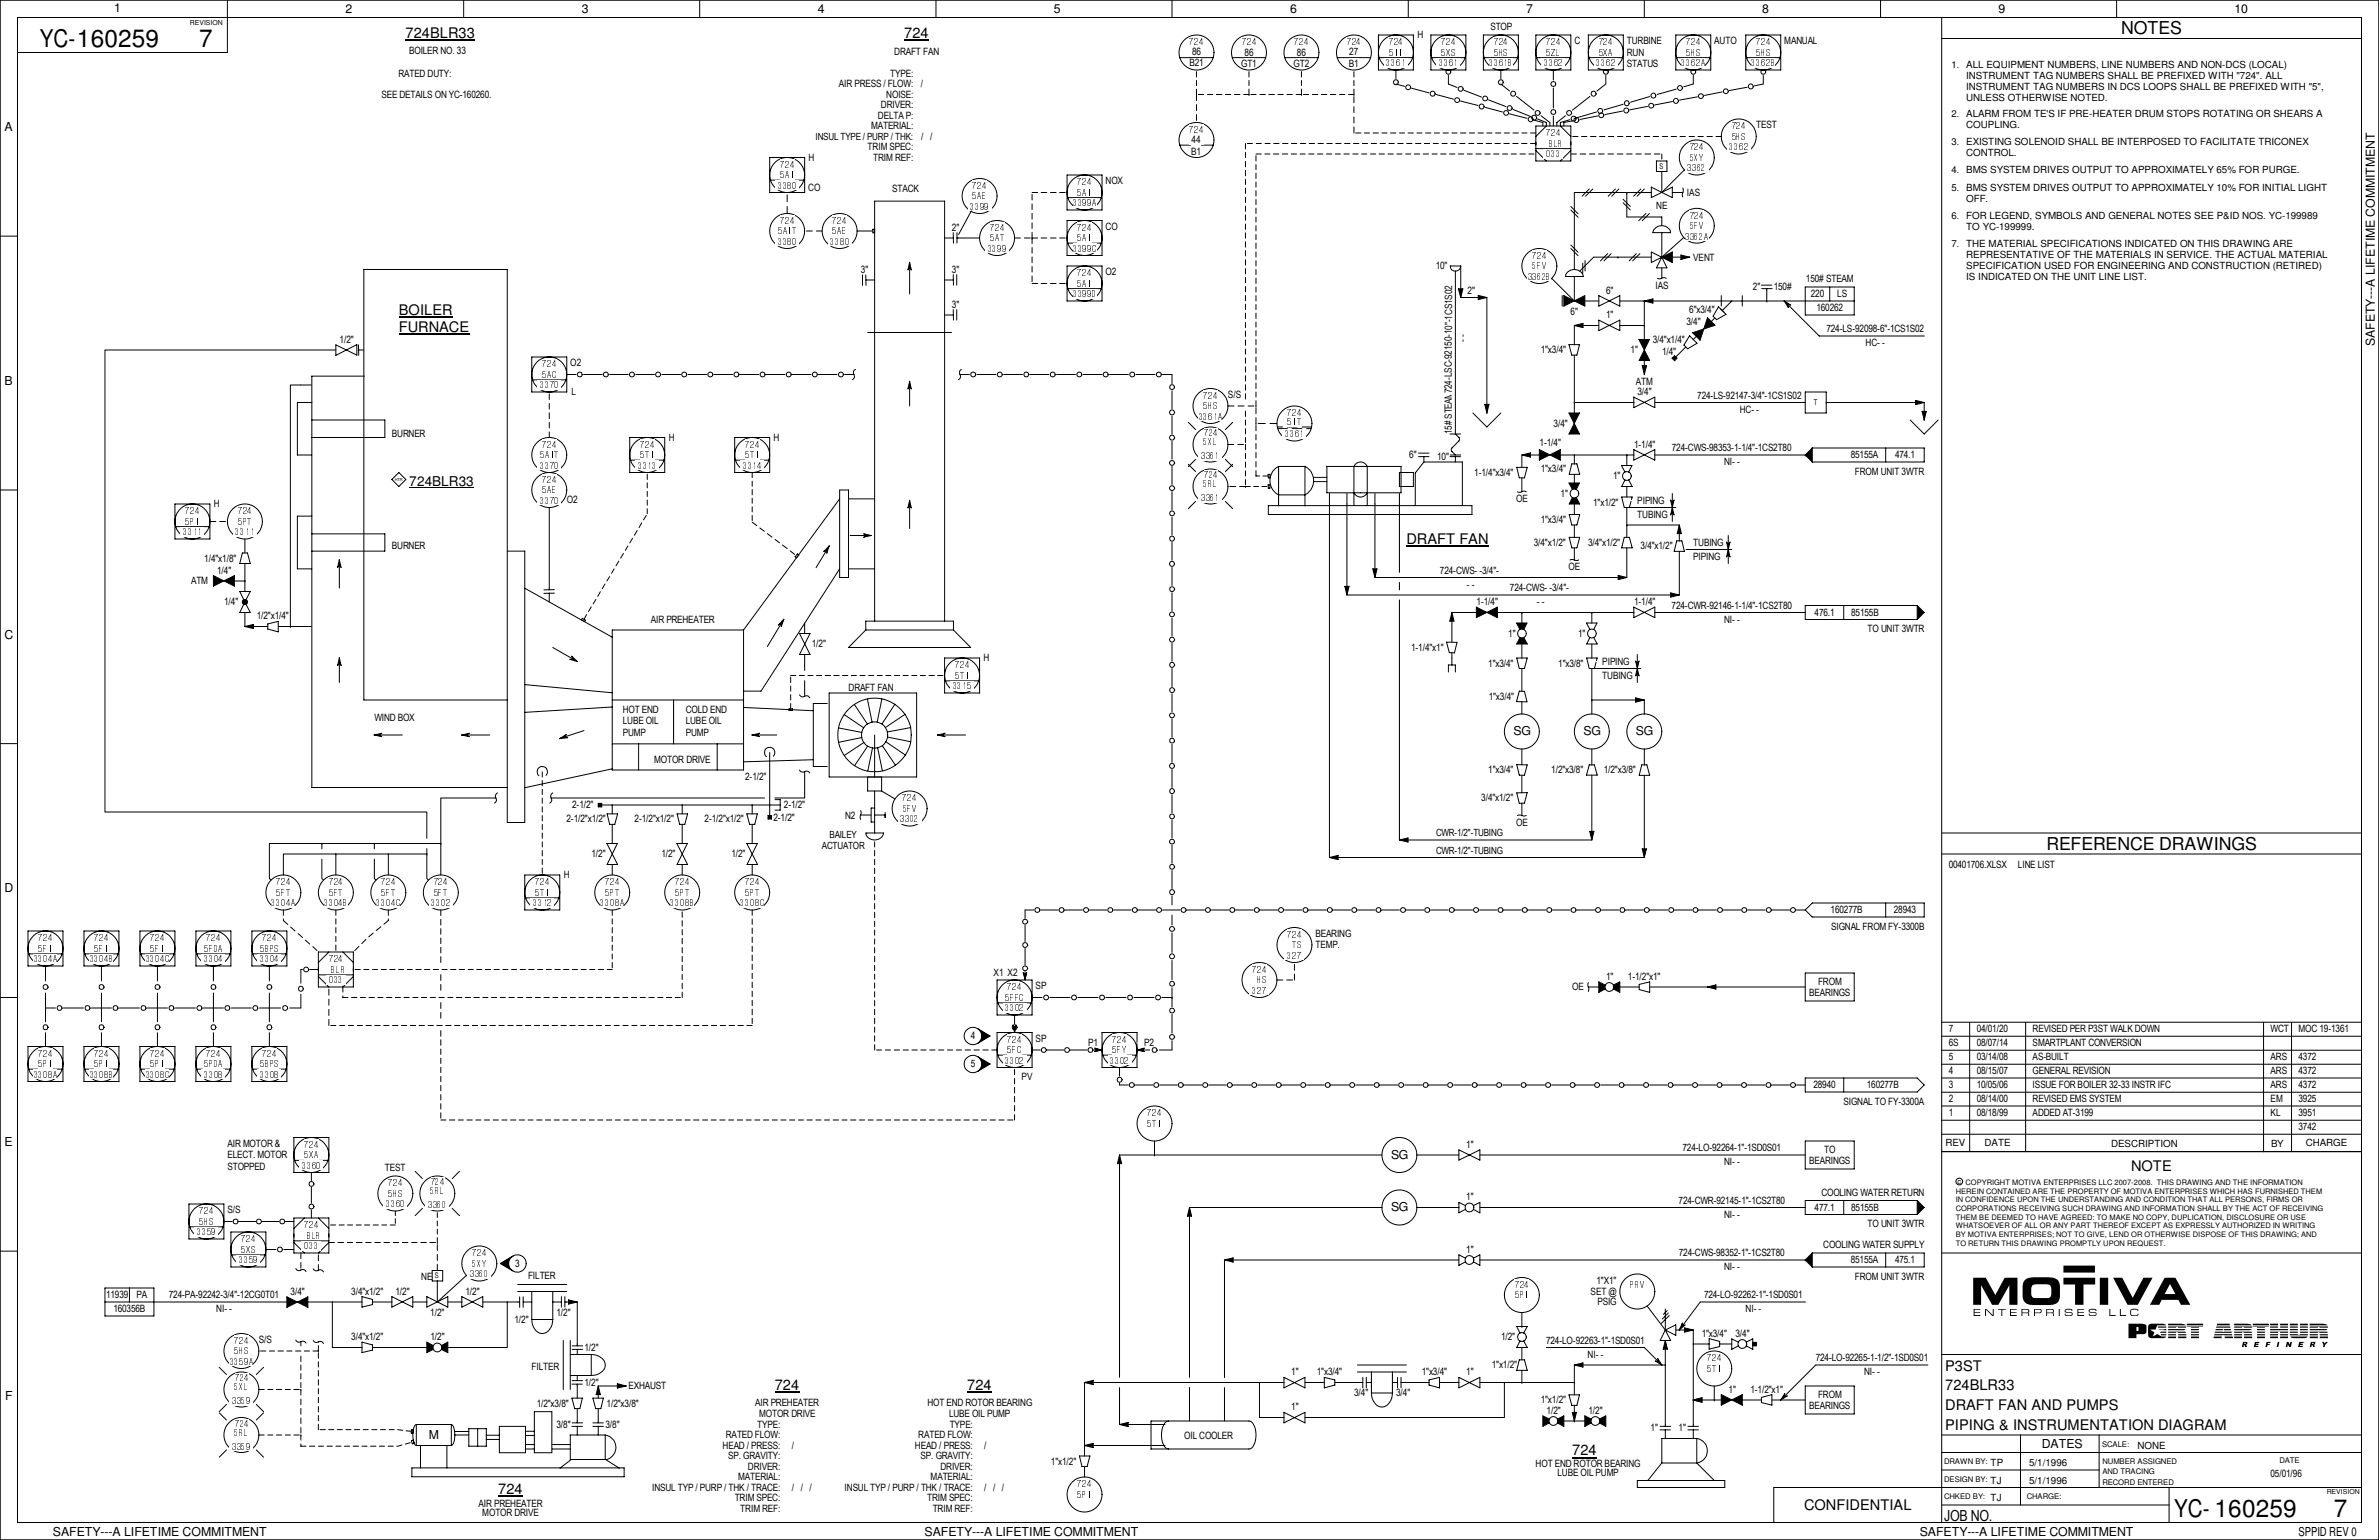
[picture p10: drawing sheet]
<svg xmlns="http://www.w3.org/2000/svg" width="432mm" height="279mm" viewBox="0 0 432 279" stroke-linecap="round" stroke-linejoin="round" font-family="sans-serif">
<defs><g id="words">
<g font-size="4.4">
<text x="7.2" y="8.6">YC-160259</text>
<text x="36.2" y="8.5">7</text>
<text x="394.6" y="275.3">YC- 160259</text>
<text x="423.6" y="275.2">7</text>
</g>
<g font-size="3.2">
<text x="385" y="6.2">NOTES</text>
<text x="371.4" y="154.1">REFERENCE DRAWINGS</text>
</g>
<text font-size="2.8" x="352.9" y="275.9">JOB NO.</text>
<g font-size="2.7">
<text x="73.6" y="6.9">724BLR33</text>
<text x="164.1" y="6.9">724</text>
<text x="72.4" y="57.2">BOILER</text>
<text x="72.4" y="60.2">FURNACE</text>
<text x="255.3" y="98.7">DRAFT FAN</text>
<text x="386.8" y="212.4">NOTE</text>
<text x="353.1" y="248.7">P3ST</text>
<text x="140.6" y="252.1">724</text>
<text x="175.6" y="252.1">724</text>
<text x="353.1" y="252.3">724BLR33</text>
<text x="353.1" y="255.8">DRAFT FAN AND PUMPS</text>
<text x="353.1" y="259.4">PIPING &amp; INSTRUMENTATION DIAGRAM</text>
<text x="285.4" y="264">724</text>
<text x="90.4" y="271">724</text>
<text x="327.4" y="274">CONFIDENTIAL</text>
</g>
<text font-size="2.5" x="74.3" y="88.1">724BLR33</text>
<g font-size="2.2">
<text x="20.7" y="2.2">1</text>
<text x="62.7" y="2.4">2</text>
<text x="105.6" y="2.4">3</text>
<text x="148.4" y="2.4">4</text>
<text x="191.3" y="2.4">5</text>
<text x="234.1" y="2.4">6</text>
<text x="277" y="2.4">7</text>
<text x="319.9" y="2.4">8</text>
<text x="362.8" y="2.4">9</text>
<text x="405.6" y="2.4">10</text>
<text x=".8" y="23.8">A</text>
<text x="431" y="62.8" transform="rotate(-90 431 62.8)">SAFETY---A LIFETIME COMMITMENT</text>
<text x=".8" y="69.8">B</text>
<text x=".8" y="115.9">C</text>
<text x="274.7" y="133.4">SG</text>
<text x="287.4" y="133.4">SG</text>
<text x="296.9" y="133.4">SG</text>
<text x=".8" y="161.9">D</text>
<text x=".8" y="207.9">E</text>
<text x="252.5" y="210.4">SG</text>
<text x="252.5" y="219.8">SG</text>
<text x=".9" y="254">F</text>
<text x="77.9" y="261.1">M</text>
<text x="370.6" y="262.7">DATES</text>
<text x="9.6" y="278.7">SAFETY---A LIFETIME COMMITMENT</text>
<text x="167.8" y="278.7">SAFETY---A LIFETIME COMMITMENT</text>
<text x="348.4" y="278.7">SAFETY---A LIFETIME COMMITMENT</text>
<text x="417.2" y="278.6">SPPID REV 0</text>
</g>
<g font-size="1.8">
<text x="270.5" y="5.5">STOP</text>
<text x="74.3" y="9.7">BOILER NO. 33</text>
<text x="162.3" y="9.9">DRAFT FAN</text>
<text x="215.9" y="12">B21</text>
<text x="216.4" y="9.9">86</text>
<text x="225.9" y="10.1">86</text>
<text x="235.4" y="10.1">86</text>
<text x="244.9" y="10">27</text>
<text x="257.3" y="7">H</text>
<text x="285.7" y="8">C</text>
<text x="295.3" y="10.1">RUN</text>
<text x="295.3" y="8">TURBINE</text>
<text x="311.1" y="8">AUTO</text>
<text x="323.8" y="8">MANUAL</text>
<text x="69.2" y="17.8">SEE DETAILS ON YC-160260.</text>
<text x="72.3" y="14">RATED DUTY:</text>
<text x="152.3" y="15.9">AIR PRESS / FLOW:</text>
<text x="160.9" y="17.8">NOISE:</text>
<text x="161.6" y="14">TYPE:</text>
<text x="167.1" y="15.9">/</text>
<text x="225.3" y="12.1">GT1</text>
<text x="234.8" y="12.1">GT2</text>
<text x="244.8" y="12.1">B1</text>
<text x="295.3" y="12.2">STATUS</text>
<text x="356.9" y="12.4">ALL EQUIPMENT NUMBERS, LINE NUMBERS AND NON-DCS (LOCAL)</text>
<text x="356.9" y="14.4">INSTRUMENT TAG NUMBERS SHALL BE PREFIXED WITH &quot;724&quot;. ALL</text>
<text x="356.9" y="16.4">INSTRUMENT TAG NUMBERS IN DCS LOOPS SHALL BE PREFIXED WITH &quot;5&quot;,</text>
<text x="158.1" y="23.5">MATERIAL:</text>
<text x="159.3" y="21.6">DELTA P:</text>
<text x="159.9" y="19.7">DRIVER:</text>
<text x="318.8" y="23.3">TEST</text>
<text x="356.9" y="18.4">UNLESS OTHERWISE NOTED.</text>
<text x="356.9" y="21.3">ALARM FROM TE'S IF PRE-HEATER DRUM STOPS ROTATING OR SHEARS A</text>
<text x="356.9" y="23.3">COUPLING.</text>
<text x="146.8" y="29.2">H</text>
<text x="148" y="25.4">INSUL TYPE / PURP / THK:</text>
<text x="157.5" y="27.3">TRIM SPEC:</text>
<text x="158.5" y="29.2">TRIM REF:</text>
<text x="167.2" y="25.4">/ /</text>
<text x="216.2" y="28.1">B1</text>
<text x="216.3" y="26">44</text>
<text x="356.9" y="26.4">EXISTING SOLENOID SHALL BE INTERPOSED TO FACILITATE TRICONEX</text>
<text x="356.9" y="28.4">CONTROL.</text>
<text x="146.7" y="34.7">CO</text>
<text x="161.9" y="34.9">STACK</text>
<text x="200.7" y="33.4">NOX</text>
<text x="306.2" y="35.6">IAS</text>
<text x="356.9" y="31.5">BMS SYSTEM DRIVES OUTPUT TO APPROXIMATELY 65% FOR PURGE.</text>
<text x="356.9" y="34.6">BMS SYSTEM DRIVES OUTPUT TO APPROXIMATELY 10% FOR INITIAL LIGHT</text>
<text x="172.8" y="41.9">2&quot;</text>
<text x="200.7" y="41.7">CO</text>
<text x="300.6" y="37.9">NE</text>
<text x="356.9" y="36.6">OFF.</text>
<text x="356.9" y="39.7">FOR LEGEND, SYMBOLS AND GENERAL NOTES SEE P&amp;ID NOS. YC-199989</text>
<text x="356.9" y="41.7">TO YC-199999.</text>
<text x="307.3" y="47.3">VENT</text>
<text x="356.9" y="44.8">THE MATERIAL SPECIFICATIONS INDICATED ON THIS DRAWING ARE</text>
<text x="356.9" y="46.8">REPRESENTATIVE OF THE MATERIALS IN SERVICE. THE ACTUAL MATERIAL</text>
<text x="156.3" y="49.5">3&quot;</text>
<text x="172.8" y="49.5">3&quot;</text>
<text x="200.7" y="50">O2</text>
<text x="260.6" y="48.9">10&quot;</text>
<text x="266.4" y="53.3">2&quot;</text>
<text x="291.5" y="53.3">6&quot;</text>
<text x="300.5" y="52.4">IAS</text>
<text x="318.2" y="52.7">2&quot;</text>
<text x="321.9" y="52.6">150#</text>
<text x="327.8" y="51.2">150# STEAM</text>
<text x="328.7" y="54">220</text>
<text x="333.5" y="54">LS</text>
<text x="356.9" y="48.8">SPECIFICATION USED FOR ENGINEERING AND CONSTRUCTION (RETIRED)</text>
<text x="356.9" y="50.8">IS INDICATED ON THE UNIT LINE LIST.</text>
<text x="172.8" y="55.9">3&quot;</text>
<text x="285.1" y="57.1">6&quot;</text>
<text x="291.5" y="57.8">1&quot;</text>
<text x="306.1" y="59.1">3/4&quot;</text>
<text x="306.6" y="56.8">6&quot;x3/4&quot;</text>
<text x="329.7" y="56.5">160262</text>
<text x="61.6" y="62.2">1/2&quot;</text>
<text x="266.1" y="62.1" transform="rotate(-90 266.1 62.1)">- -</text>
<text x="279.7" y="64.1">1&quot;x3/4&quot;</text>
<text x="296" y="64.1">1&quot;</text>
<text x="300" y="62.2">3/4&quot;x1/4&quot;</text>
<text x="301.7" y="64.5">1/4&quot;</text>
<text x="331.5" y="60.3">724-LS-92098-6&quot;-1CS1S02</text>
<text x="338.6" y="62.9">HC- -</text>
<text x="103.5" y="66.5">O2</text>
<text x="103.7" y="71.8">L</text>
<text x="263.5" y="71.4" transform="rotate(-90 263.5 71.4)">724-LSC-92150-10&quot;-1CS1S02</text>
<text x="296.9" y="69.8">ATM</text>
<text x="297.2" y="71.8">3/4&quot;</text>
<text x="222.9" y="72.2">S/S</text>
<text x="282" y="77.5">3/4&quot;</text>
<text x="308.1" y="72.4">724-LS-92147-3/4&quot;-1CS1S02</text>
<text x="315.8" y="74.9">HC- -</text>
<text x="71.1" y="79.4">BURNER</text>
<text x="121.4" y="80">H</text>
<text x="140.4" y="80">H</text>
<text x="255.8" y="83.1">6&quot;</text>
<text x="260.9" y="83.5">10&quot;</text>
<text x="263.5" y="78.7" transform="rotate(-90 263.5 78.7)">15# STEAM</text>
<text x="279.4" y="81">1-1/4&quot;</text>
<text x="296.6" y="81.3">1-1/4&quot;</text>
<text x="303.4" y="81.9">724-CWS-98353-1-1/4&quot;-1CS2T80</text>
<text x="335.9" y="83.2">85155A</text>
<text x="344" y="83.2">474.1</text>
<text x="267.6" y="86.4">1-1/4&quot;x3/4&quot;</text>
<text x="279.7" y="85.7">1&quot;x3/4&quot;</text>
<text x="292.8" y="87">1&quot;</text>
<text x="312.9" y="84.5">NI- -</text>
<text x="336.7" y="86.1">FROM UNIT 3WTR</text>
<text x="38.8" y="92.1">H</text>
<text x="102.9" y="91.2">O2</text>
<text x="275.2" y="91.1">OE</text>
<text x="279.7" y="95">1&quot;x3/4&quot;</text>
<text x="283.3" y="90.2">1&quot;</text>
<text x="289.2" y="91.8">1&quot;x1/2&quot;</text>
<text x="297.2" y="91.4">PIPING</text>
<text x="297.2" y="94">TUBING</text>
<text x="37.1" y="101.9">1/4&quot;x1/8&quot;</text>
<text x="71.1" y="99.7">BURNER</text>
<text x="278.4" y="99.1">3/4&quot;x1/2&quot;</text>
<text x="288.2" y="99.1">3/4&quot;x1/2&quot;</text>
<text x="297.8" y="99.7">3/4&quot;x1/2&quot;</text>
<text x="307.3" y="101.6">PIPING</text>
<text x="307.3" y="99.1">TUBING</text>
<text x="34.7" y="106">ATM</text>
<text x="39.4" y="104.1">1/4&quot;</text>
<text x="261.4" y="104.1">724-CWS- -3/4&quot;-</text>
<text x="266.2" y="106.7">- -</text>
<text x="274.1" y="107.3">724-CWS- -3/4&quot;-</text>
<text x="284.7" y="103.5">OE</text>
<text x="40.7" y="109.9">1/4&quot;</text>
<text x="46.6" y="112.4">1/2&quot;x1/4&quot;</text>
<text x="118.1" y="113">AIR PREHEATER</text>
<text x="268" y="109.9">1-1/4&quot;</text>
<text x="278.9" y="109.9">- -</text>
<text x="296.6" y="109.9">1-1/4&quot;</text>
<text x="303.4" y="110.5">724-CWR-92146-1-1/4&quot;-1CS2T80</text>
<text x="312.9" y="113">NI- -</text>
<text x="329.4" y="111.8">476.1</text>
<text x="336" y="111.8">85155B</text>
<text x="147.4" y="117.5">1/2&quot;</text>
<text x="256.1" y="118.1">1-1/4&quot;x1&quot;</text>
<text x="273.7" y="115.6">1&quot;</text>
<text x="286.4" y="115.6">1&quot;</text>
<text x="339" y="114.7">TO UNIT 3WTR</text>
<text x="154" y="125.4">DRAFT FAN</text>
<text x="178.5" y="120">H</text>
<text x="270.1" y="120.9">1&quot;x3/4&quot;</text>
<text x="282.8" y="121">1&quot;x3/8&quot;</text>
<text x="290.8" y="120.6">PIPING</text>
<text x="290.8" y="123.2">TUBING</text>
<text x="67.9" y="130.8">WIND BOX</text>
<text x="113" y="129.4">HOT END</text>
<text x="113" y="131.4">LUBE OIL</text>
<text x="124.5" y="129.4">COLD END</text>
<text x="124.5" y="131.4">LUBE OIL</text>
<text x="270.2" y="127.1">1&quot;x3/4&quot;</text>
<text x="113" y="133.5">PUMP</text>
<text x="124.5" y="133.5">PUMP</text>
<text x="118.7" y="138.4">MOTOR DRIVE</text>
<text x="135.3" y="141.6">2-1/2&quot;</text>
<text x="270.1" y="140.3">1&quot;x3/4&quot;</text>
<text x="281.6" y="140.3">1/2&quot;x3/8&quot;</text>
<text x="291.1" y="140.3">1/2&quot;x3/8&quot;</text>
<text x="102.8" y="149.2">2-1/2&quot;x1/2&quot;</text>
<text x="103.8" y="146.7">2-1/2&quot;</text>
<text x="115.2" y="149.2">2-1/2&quot;x1/2&quot;</text>
<text x="127.9" y="149.2">2-1/2&quot;x1/2&quot;</text>
<text x="140.4" y="148.9">2-1/2&quot;</text>
<text x="142.3" y="146.7">2-1/2&quot;</text>
<text x="153.4" y="148.5">N2</text>
<text x="268.9" y="145.4">3/4&quot;x1/2&quot;</text>
<text x="275.2" y="149.9">OE</text>
<text x="107.4" y="155.6">1/2&quot;</text>
<text x="120.1" y="155.6">1/2&quot;</text>
<text x="132.8" y="155.6">1/2&quot;</text>
<text x="149.2" y="154">ACTUATOR</text>
<text x="150.6" y="152">BAILEY</text>
<text x="260.6" y="151.8">CWR-1/2&quot;-TUBING</text>
<text x="260.6" y="154.9">CWR-1/2&quot;-TUBING</text>
<text x="102.3" y="159.4">H</text>
<text x="353.7" y="157.5">00401706.XLSX</text>
<text x="366.3" y="157.5">LINE LIST</text>
<text x="332.3" y="165.7">160277B</text>
<text x="343.7" y="165.7">28943</text>
<text x="238.8" y="170">BEARING</text>
<text x="238.8" y="172">TEMP.</text>
<text x="332.4" y="168.7">SIGNAL FROM FY-3300B</text>
<text x="180.3" y="177.2">X1 X2</text>
<text x="188" y="179.5">SP</text>
<text x="285.3" y="179.7">OE</text>
<text x="291.5" y="177.8">1&quot;</text>
<text x="295.5" y="177.8">1-1/2&quot;x1&quot;</text>
<text x="330" y="178.6">FROM</text>
<text x="328.4" y="180.8">BEARINGS</text>
<text x="176.2" y="188.6">4</text>
<text x="188" y="189">SP</text>
<text x="197.5" y="189.9">P1</text>
<text x="207.6" y="189.9">P2</text>
<text x="353.7" y="189.9">6S</text>
<text x="353.7" y="187.3">7</text>
<text x="358.8" y="189.9">08/07/14</text>
<text x="358.8" y="187.3">04/01/20</text>
<text x="368.9" y="189.9">SMARTPLANT CONVERSION</text>
<text x="368.9" y="187.3">REVISED PER P3ST WALK DOWN</text>
<text x="412.1" y="187.3">WCT</text>
<text x="417.2" y="187.3">MOC 19-1361</text>
<text x="176.2" y="193.6">5</text>
<text x="185.4" y="196">PV</text>
<text x="329.1" y="197.5">28940</text>
<text x="338.8" y="197.5">160277B</text>
<text x="353.7" y="194.9">4</text>
<text x="353.7" y="192.4">5</text>
<text x="353.7" y="197.5">3</text>
<text x="358.8" y="194.9">08/15/07</text>
<text x="358.8" y="192.4">03/14/08</text>
<text x="358.8" y="197.5">10/05/06</text>
<text x="368.9" y="194.9">GENERAL REVISION</text>
<text x="368.9" y="192.4">AS-BUILT</text>
<text x="368.9" y="197.5">ISSUE FOR BOILER 32-33 INSTR IFC</text>
<text x="412.1" y="194.9">ARS</text>
<text x="412.1" y="192.4">ARS</text>
<text x="412.1" y="197.5">ARS</text>
<text x="417.2" y="192.4">4372</text>
<text x="417.2" y="194.9">4372</text>
<text x="417.2" y="197.5">4372</text>
<text x="334.6" y="200.4">SIGNAL TO FY-3300A</text>
<text x="353.7" y="200">2</text>
<text x="353.7" y="202.6">1</text>
<text x="358.8" y="200">08/14/00</text>
<text x="358.8" y="202.6">08/18/99</text>
<text x="368.9" y="202.6">ADDED AT-3199</text>
<text x="368.9" y="200">REVISED EMS SYSTEM</text>
<text x="412.1" y="202.6">KL</text>
<text x="412.1" y="200">EM</text>
<text x="417.2" y="200">3925</text>
<text x="417.2" y="202.6">3951</text>
<text x="41.3" y="208.1">AIR MOTOR &amp;</text>
<text x="266.1" y="208.3">1&quot;</text>
<text x="305.4" y="208.9">724-LO-92264-1&quot;-1SD0S01</text>
<text x="331.1" y="209.1">TO</text>
<text x="353.1" y="208">REV</text>
<text x="360.2" y="207.9">DATE</text>
<text x="383.2" y="208">DESCRIPTION</text>
<text x="412.2" y="208">BY</text>
<text x="417.2" y="205.1">3742</text>
<text x="418.5" y="208">CHARGE</text>
<text x="41.3" y="210.1">ELECT. MOTOR</text>
<text x="41.3" y="212.2">STOPPED</text>
<text x="69.8" y="212.5">TEST</text>
<text x="312.9" y="211.5">NI- -</text>
<text x="328.4" y="211.2">BEARINGS</text>
<text x="41.3" y="220.1">S/S</text>
<text x="266.1" y="217.8">1&quot;</text>
<text x="304.7" y="218.4">724-CWR-92145-1&quot;-1CS2T80</text>
<text x="312.9" y="221">NI- -</text>
<text x="329.4" y="219.7">477.1</text>
<text x="330.6" y="217">COOLING WATER RETURN</text>
<text x="336" y="219.7">85155B</text>
<text x="266.1" y="227.3">1&quot;</text>
<text x="304.7" y="228">724-CWS-98352-1&quot;-1CS2T80</text>
<text x="330.9" y="226.5">COOLING WATER SUPPLY</text>
<text x="339" y="222.7">TO UNIT 3WTR</text>
<text x="76.5" y="232.2">NE</text>
<text x="93.5" y="229.9">3</text>
<text x="95.8" y="232.1">FILTER</text>
<text x="289.8" y="233">1&quot;X1&quot;</text>
<text x="312.9" y="230.5">NI- -</text>
<text x="335.9" y="229.2">85155A</text>
<text x="336.7" y="232.2">FROM UNIT 3WTR</text>
<text x="344" y="229.2">475.1</text>
<text x="19.3" y="235.6">11939</text>
<text x="20.6" y="238.1">160356B</text>
<text x="24.8" y="235.6">PA</text>
<text x="30.6" y="235.6">724-PA-92242-3/4&quot;-12CG0T01</text>
<text x="39.2" y="238.1">NI- -</text>
<text x="52.7" y="234.9">3/4&quot;</text>
<text x="63.8" y="234.9">3/4&quot;x1/2&quot;</text>
<text x="71.8" y="234.9">1/2&quot;</text>
<text x="78.1" y="238.8">1/2&quot;</text>
<text x="84.5" y="234.9">1/2&quot;</text>
<text x="101" y="238.8">1/2&quot;</text>
<text x="288.7" y="234.9">SET @</text>
<text x="290" y="236.9">PSIG</text>
<text x="309.3" y="235.5">724-LO-92262-1&quot;-1SD0S01</text>
<text x="316.8" y="238.1">NI- -</text>
<text x="47" y="243.6">S/S</text>
<text x="63.8" y="243.2">3/4&quot;x1/2&quot;</text>
<text x="78.1" y="243.2">1/2&quot;</text>
<text x="93.4" y="240">1/2&quot;</text>
<text x="106.1" y="245.1">1/2&quot;</text>
<text x="272.5" y="243.2">1/2&quot;</text>
<text x="280.6" y="243.8">724-LO-92263-1&quot;-1SD0S01</text>
<text x="308.9" y="242.6">1&quot;x3/4&quot;</text>
<text x="315" y="242.6">3/4&quot;</text>
<text x="96.5" y="248.6">FILTER</text>
<text x="106.1" y="251.5">1/2&quot;</text>
<text x="234.4" y="249.6">1&quot;</text>
<text x="239" y="249.6">1&quot;x3/4&quot;</text>
<text x="258.1" y="249.6">1&quot;x3/4&quot;</text>
<text x="266.1" y="249.6">1&quot;</text>
<text x="270.8" y="248.3">1&quot;x1/2&quot;</text>
<text x="288.2" y="246.4">NI- -</text>
<text x="329.6" y="247">724-LO-92265-1-1/2&quot;-1SD0S01</text>
<text x="338.3" y="249.6">NI- -</text>
<text x="97.4" y="255.3">1/2&quot;x3/8&quot;</text>
<text x="110.1" y="255.3">1/2&quot;x3/8&quot;</text>
<text x="114.1" y="252.1">EXHAUST</text>
<text x="137.1" y="255.1">AIR PREHEATER</text>
<text x="137.8" y="257.1">MOTOR DRIVE</text>
<text x="168.3" y="255.1">HOT END ROTOR BEARING</text>
<text x="172.3" y="257.1">LUBE OIL PUMP</text>
<text x="234.4" y="255.9">1&quot;</text>
<text x="245.8" y="253.4">3/4&quot;</text>
<text x="253.4" y="253.4">3/4&quot;</text>
<text x="279.7" y="254.6">1&quot;x1/2&quot;</text>
<text x="280.7" y="256.5">1/2&quot;</text>
<text x="288.3" y="256.5">1/2&quot;</text>
<text x="313.7" y="252.7">1&quot;</text>
<text x="317.7" y="252.7">1-1/2&quot;x1&quot;</text>
<text x="328.4" y="255.7">BEARINGS</text>
<text x="330" y="253.6">FROM</text>
<text x="101" y="259.1">3/8&quot;</text>
<text x="109.9" y="259.1">3/8&quot;</text>
<text x="131.1" y="262.9">HEAD / PRESS:</text>
<text x="131.7" y="261">RATED FLOW:</text>
<text x="137.5" y="259.1">TYPE:</text>
<text x="143.7" y="262.9">/</text>
<text x="166.1" y="262.9">HEAD / PRESS:</text>
<text x="166.7" y="261">RATED FLOW:</text>
<text x="172.4" y="259.1">TYPE:</text>
<text x="178.6" y="262.9">/</text>
<text x="214.9" y="261">OIL COOLER</text>
<text x="299.6" y="259.7">1&quot;</text>
<text x="304.7" y="259.7">1&quot;</text>
<text x="388" y="262.8">NONE</text>
<text x="132.2" y="264.8">SP. GRAVITY:</text>
<text x="134" y="268.6">MATERIAL:</text>
<text x="135.8" y="266.7">DRIVER:</text>
<text x="167.1" y="264.8">SP. GRAVITY:</text>
<text x="168.9" y="268.6">MATERIAL:</text>
<text x="170.7" y="266.7">DRIVER:</text>
<text x="190.8" y="265.8">1&quot;x1/2&quot;</text>
<text x="278.7" y="266.1">HOT END ROTOR BEARING</text>
<text x="282.7" y="267.8">LUBE OIL PUMP</text>
<text x="361.3" y="266">TP</text>
<text x="361.3" y="269.2">TJ</text>
<text x="368.3" y="266">5/1/1996</text>
<text x="368.3" y="269.2">5/1/1996</text>
<text x="412.1" y="268">05/01/96</text>
<text x="86.9" y="273.4">AIR PREHEATER</text>
<text x="87.5" y="275.1">MOTOR DRIVE</text>
<text x="118.4" y="270.5">INSUL TYP / PURP / THK / TRACE:</text>
<text x="133.3" y="272.4">TRIM SPEC:</text>
<text x="134.4" y="274.3">TRIM REF:</text>
<text x="143.7" y="270.5">/ / /</text>
<text x="153.3" y="270.5">INSUL TYP / PURP / THK / TRACE:</text>
<text x="168.3" y="272.4">TRIM SPEC:</text>
<text x="169.3" y="274.3">TRIM REF:</text>
<text x="178.6" y="270.5">/ / /</text>
<text x="361.3" y="272.4">TJ</text>
</g>
<g font-size="1.7">
<text x="215.9" y="8.3">724</text>
<text x="225.4" y="8.3">724</text>
<text x="234.9" y="8.3">724</text>
<text x="244.4" y="8.3">724</text>
<text x="252.1" y="8.3">724</text>
<text x="252.1" y="10.2">5II</text>
<text x="261.6" y="8.3">724</text>
<text x="261.6" y="10.2">5XS</text>
<text x="271.1" y="8.3">724</text>
<text x="271.1" y="10.2">5HS</text>
<text x="280.6" y="8.3">724</text>
<text x="280.6" y="10.2">5ZL</text>
<text x="290.2" y="8.3">724</text>
<text x="290.2" y="10.2">5XA</text>
<text x="306" y="8.3">724</text>
<text x="306" y="10.2">5HS</text>
<text x="318.7" y="8.3">724</text>
<text x="318.7" y="10.2">5HS</text>
<text x="251.6" y="12.1">3361</text>
<text x="261.2" y="12.1">3361</text>
<text x="270.3" y="12.1">3361B</text>
<text x="280.2" y="12.1">3362</text>
<text x="289.7" y="12.1">3362</text>
<text x="305.2" y="12.1">3362A</text>
<text x="317.9" y="12.1">3362B</text>
<text x="354.2" y="12.4">1.</text>
<text x="314.3" y="23.5">724</text>
<text x="354.2" y="21.3">2.</text>
<text x="215.9" y="24.1">724</text>
<text x="280.6" y="24.8">724</text>
<text x="280.6" y="28.6">033</text>
<text x="281.1" y="26.7">BLR</text>
<text x="306.7" y="27.3">724</text>
<text x="306.7" y="29.2">5XY</text>
<text x="313.9" y="27.3">3362</text>
<text x="314.3" y="25.4">5HS</text>
<text x="354.2" y="26.3">3.</text>
<text x="141.1" y="34.3">3380</text>
<text x="141.6" y="30.5">724</text>
<text x="141.6" y="32.4">5AI</text>
<text x="176.5" y="34.3">724</text>
<text x="195.5" y="33.7">724</text>
<text x="195.5" y="35.6">5AI</text>
<text x="306.3" y="31.1">3362</text>
<text x="354.2" y="31.4">4.</text>
<text x="354.2" y="34.6">5.</text>
<text x="141.6" y="40.6">724</text>
<text x="151.1" y="40.6">724</text>
<text x="176.1" y="38.1">3399</text>
<text x="176.5" y="36.2">5AE</text>
<text x="179.7" y="41.9">724</text>
<text x="194.7" y="37.5">3399A</text>
<text x="195.5" y="41.9">724</text>
<text x="306.7" y="39.7">724</text>
<text x="306.7" y="41.6">5FV</text>
<text x="354.2" y="39.7">6.</text>
<text x="141.1" y="44.4">3380</text>
<text x="141.1" y="42.5">5AIT</text>
<text x="150.7" y="44.4">3380</text>
<text x="151.1" y="42.5">5AE</text>
<text x="179.2" y="45.7">3399</text>
<text x="179.7" y="43.8">5AT</text>
<text x="194.7" y="45.7">3399C</text>
<text x="195.5" y="43.8">5AI</text>
<text x="278.1" y="47">724</text>
<text x="305.9" y="43.5">3362A</text>
<text x="354.2" y="44.7">7.</text>
<text x="194.7" y="54">3399D</text>
<text x="195.5" y="50.2">724</text>
<text x="195.5" y="52.1">5AI</text>
<text x="277.3" y="50.8">3362B</text>
<text x="278.1" y="48.9">5FV</text>
<text x="98" y="70.5">3370</text>
<text x="98.4" y="66.7">724</text>
<text x="98.4" y="68.6">5AC</text>
<text x="217.6" y="76.2">3361A</text>
<text x="218.4" y="72.4">724</text>
<text x="218.4" y="74.3">5HS</text>
<text x="233.6" y="75.6">724</text>
<text x="233.6" y="77.2">5IT</text>
<text x="98" y="83.2">5AIT</text>
<text x="98.4" y="81.3">724</text>
<text x="116.2" y="81.3">724</text>
<text x="116.2" y="83.2">5TI</text>
<text x="135.2" y="81.3">724</text>
<text x="135.2" y="83.2">5TI</text>
<text x="218" y="83.3">3361</text>
<text x="218.4" y="80.8">5XL</text>
<text x="218.5" y="79.2">724</text>
<text x="233.2" y="79.4">3361</text>
<text x="98" y="85.1">3370</text>
<text x="98.4" y="87.6">724</text>
<text x="98.4" y="89.5">5AE</text>
<text x="115.7" y="85.1">3313</text>
<text x="134.8" y="85.1">3314</text>
<text x="218.4" y="88.4">5RL</text>
<text x="218.5" y="86.8">724</text>
<text x="33.6" y="93.3">724</text>
<text x="33.6" y="95.2">5PI</text>
<text x="43.1" y="93.3">724</text>
<text x="43.1" y="95.2">5PT</text>
<text x="98" y="91.4">3370</text>
<text x="218" y="90.9">3361</text>
<text x="33.2" y="97.2">3311</text>
<text x="42.7" y="97.2">3311</text>
<text x="172.9" y="125.1">3315</text>
<text x="173.3" y="121.3">724</text>
<text x="173.3" y="123.2">5TI</text>
<text x="163.4" y="149.2">3302</text>
<text x="163.8" y="145.4">724</text>
<text x="163.8" y="147.3">5FV</text>
<text x="50.1" y="160.7">724</text>
<text x="59.6" y="160.7">724</text>
<text x="69.2" y="160.7">724</text>
<text x="78.7" y="160.7">724</text>
<text x="97.1" y="160.7">724</text>
<text x="109.8" y="160.7">724</text>
<text x="122.5" y="160.7">724</text>
<text x="135.2" y="160.7">724</text>
<text x="49.3" y="164.5">3304A</text>
<text x="50.1" y="162.6">5FT</text>
<text x="58.8" y="164.5">3304B</text>
<text x="59.6" y="162.6">5FT</text>
<text x="68.3" y="164.5">3304C</text>
<text x="69.2" y="162.6">5FT</text>
<text x="78.3" y="164.5">3302</text>
<text x="78.7" y="162.6">5FT</text>
<text x="96.7" y="164.5">3312</text>
<text x="97.1" y="162.6">5TI</text>
<text x="109" y="164.5">3308A</text>
<text x="109.8" y="162.6">5PT</text>
<text x="121.7" y="164.5">3308B</text>
<text x="122.5" y="162.6">5PT</text>
<text x="134.4" y="164.5">3308C</text>
<text x="135.2" y="162.6">5PT</text>
<text x="6.9" y="170.8">724</text>
<text x="6.9" y="172.7">5FI</text>
<text x="17.1" y="170.8">724</text>
<text x="17.1" y="172.7">5FI</text>
<text x="27.3" y="170.8">724</text>
<text x="27.3" y="172.7">5FI</text>
<text x="37" y="172.7">5FDA</text>
<text x="37.4" y="170.8">724</text>
<text x="47.2" y="172.7">5BPS</text>
<text x="47.6" y="170.8">724</text>
<text x="233.6" y="170.2">724</text>
<text x="233.6" y="174">327</text>
<text x="234.5" y="172.1">TS</text>
<text x="6.1" y="174.6">3304A</text>
<text x="16.3" y="174.6">3304B</text>
<text x="26.4" y="174.6">3304C</text>
<text x="37" y="174.6">3304</text>
<text x="47.2" y="174.6">3304</text>
<text x="59.6" y="174.6">724</text>
<text x="59.6" y="178.4">033</text>
<text x="60.1" y="176.5">BLR</text>
<text x="182.8" y="179.7">724</text>
<text x="227.3" y="176.5">724</text>
<text x="228.2" y="178.4">HS</text>
<text x="182.4" y="183.5">3302</text>
<text x="182.4" y="181.6">5FFC</text>
<text x="227.3" y="180.3">327</text>
<text x="6.9" y="191.8">724</text>
<text x="17.1" y="191.8">724</text>
<text x="27.3" y="191.8">724</text>
<text x="37.4" y="191.8">724</text>
<text x="47.6" y="191.8">724</text>
<text x="182.8" y="189.2">724</text>
<text x="182.8" y="191.1">5FC</text>
<text x="201.9" y="189.2">724</text>
<text x="201.9" y="191.1">5FY</text>
<text x="6.1" y="195.6">3308A</text>
<text x="6.9" y="193.7">5PI</text>
<text x="16.3" y="195.6">3308B</text>
<text x="17.1" y="193.7">5PI</text>
<text x="26.4" y="195.6">3308C</text>
<text x="27.3" y="193.7">5PI</text>
<text x="37" y="195.6">3308</text>
<text x="37" y="193.7">5PDA</text>
<text x="47.2" y="195.6">3308</text>
<text x="47.2" y="193.7">5BPS</text>
<text x="182.4" y="193">3302</text>
<text x="201.5" y="193">3302</text>
<text x="208.2" y="202.6">724</text>
<text x="55.2" y="208.3">724</text>
<text x="208.2" y="204.5">5TI</text>
<text x="54.8" y="212.1">3360</text>
<text x="55.2" y="210.2">5XA</text>
<text x="70.4" y="215.3">724</text>
<text x="78.2" y="215.1">724</text>
<text x="36.2" y="220.3">724</text>
<text x="70" y="219.1">3360</text>
<text x="70.4" y="217.2">5HS</text>
<text x="77.7" y="219.2">3360</text>
<text x="78.1" y="216.7">5RL</text>
<text x="35.7" y="224.2">3359</text>
<text x="36.2" y="222.2">5HS</text>
<text x="43.8" y="225.4">724</text>
<text x="43.8" y="227.3">5XS</text>
<text x="55.2" y="222.9">724</text>
<text x="55.2" y="226.7">033</text>
<text x="55.7" y="224.8">BLR</text>
<text x="85.7" y="228">724</text>
<text x="43.3" y="229.2">3359</text>
<text x="85.3" y="231.7">3360</text>
<text x="85.7" y="229.8">5XY</text>
<text x="274.9" y="233.7">724</text>
<text x="295.9" y="233.6">PRV</text>
<text x="274.9" y="235.6">5PI</text>
<text x="42.5" y="243.8">724</text>
<text x="42.5" y="245.7">5HS</text>
<text x="41.7" y="247.6">3359A</text>
<text x="42.6" y="250.6">724</text>
<text x="309.8" y="247">724</text>
<text x="309.8" y="248.9">5TI</text>
<text x="42.1" y="254.8">3359</text>
<text x="42.5" y="252.3">5XL</text>
<text x="42.1" y="263">3359</text>
<text x="42.5" y="260.5">5RL</text>
<text x="42.6" y="258.9">724</text>
<text x="195.5" y="269.9">724</text>
<text x="195.5" y="271.8">5PI</text>
</g>
<g font-size="1.4">
<text x="301.2" y="30.6">S</text>
<text x="329.2" y="73.5">T</text>
<text x="355.3" y="214.8">c COPYRIGHT MOTIVA ENTERPRISES LLC 2007-2008. THIS DRAWING AND THE INFORMATION</text>
<text x="355" y="216.6">HEREIN CONTAINED ARE THE PROPERTY OF MOTIVA ENTERPRISES WHICH HAS FURNISHED THEM</text>
<text x="355" y="218.1">IN CONFIDENCE UPON THE UNDERSTANDING AND CONDITION THAT ALL PERSONS, FIRMS OR</text>
<text x="355" y="219.7">CORPORATIONS RECEIVING SUCH DRAWING AND INFORMATION SHALL BY THE ACT OF RECEIVING</text>
<text x="355" y="221.3">THEM BE DEEMED TO HAVE AGREED: TO MAKE NO COPY, DUPLICATION, DISCLOSURE OR USE</text>
<text x="355" y="222.9">WHATSOEVER OF ALL OR ANY PART THEREOF EXCEPT AS EXPRESSLY AUTHORIZED IN WRITING</text>
<text x="355" y="224.5">BY MOTIVA ENTERPRISES; NOT TO GIVE, LEND OR OTHERWISE DISPOSE OF THIS DRAWING; AND</text>
<text x="355" y="226.1">TO RETURN THIS DRAWING PROMPTLY UPON REQUEST.</text>
<text x="79" y="231.9">S</text>
<text x="381.6" y="262.6">SCALE:</text>
<text x="352.9" y="265.7">DRAWN BY:</text>
<text x="352.9" y="268.9">DESIGN BY:</text>
<text x="381.6" y="267.5">AND TRACING</text>
<text x="381.6" y="269.4">RECORD ENTERED</text>
<text x="381.6" y="265.6">NUMBER ASSIGNED</text>
<text x="413.7" y="265.4">DATE</text>
<text x="352.9" y="272">CHKED BY:</text>
<text x="367.9" y="272">CHARGE:</text>
</g>
<g font-size="1.3">
<text x="34.5" y="4.5">REVISION</text>
<text x="422.3" y="271.1">REVISION</text>
</g>
<text font-size=".7" x="71.7" y="87.2">HTR</text>
</g></defs>
<g fill="none" stroke="#000" stroke-width=".18">
<path d="M157.1 49.9l.1 1.9M157.2 50.8h1.5M158.4 41.6h.3v.6h-.2zM171.4 50.8h1.7M171.4 57.1h1.7M171.4 43.2h1.6M173 49.8l.1 1.9M173 56.2l.1 1.9M173 42.2l.1 1.9M54.6 69.8h1.9M65.1 62.6v1.9M65.1 63.5h.9"/>
<path d="M72.4 85.7l1.3 1.3-1.3 1.3-1.3-1.3zM74.3 88.4h11.7M230.2 86.1h.3v.6h-.3zM230.2 88h.3v.6h-.3zM241.3 89.5v1.9M244.5 89.5v1.9M249.6 89.5v1.9M254 89.5v1.9M257.5 82.8h1.9M258.4 82.8v1M263.2 82.8h1.9M264.2 82.8v1"/>
<path d="M54.6 113.7h1.9M99.7 107.6v1.6M100.6 107.6l-1.9 .1M105.7 112.2l.6 .3-.2 .3-.6-.4zM144.7 100.5l.3 .2-.4 .5-.3-.2zM146 113v1.9M140.4 137.2a.95 .95 0 0 0-.1-1.4 .95 .95 0 0 0-1.3 .1 .95 .95 0 0 0 .1 1.4M143.2 128.6h.6v.3h-.6zM150.5 125.7h15.9v15.3h-15.9zM99.1 140.7a.95 .95 0 0 0 0-1.4 .95 .95 0 0 0-1.4 .1 .95 .95 0 0 0 .1 1.4M53.3 225.4l1.9 1.9M53.3 221h6.4v6.3h-6.4z"/>
<path d="M53.3 225.1h6.4M55.2 221l-1.9 1.9M57.8 221l1.9 1.9M59.7 225.4l-1.9 1.9M94 233h8.9M94 234.3h8.9M95 236.2h1.5M95 235.3v1.9M96.5 239.4a2.1 2.1 0 0 0 2.4 2.5 2.61 2.61 0 0 0 1.4-2.5M96.5 234.3v5.1M96.5 239.4h3.8M100.3 234.3v5.1"/>
<path d="M100.3 236.2h1.6M101.9 235.2v2M74.7 259.4h.3l-.1 .7-.3-.1zM75.6 258.4a2.23 2.23 0 0 0-.7 2.2l.3 1.3 .4 .4M75.6 258.4h6.3M75.6 258.4v3.9M81.9 258.4a2.23 2.23 0 0 1 .6 2.2l-.2 1.3-.4 .4M81.9 258.4v3.9M102.2 243.2v8.9M103.5 243.2v8.9M103.5 249.6h3.8M103.5 245.7h3.8"/>
<path d="M103.8 258.8h1.9M103.8 244.8h1.9M103.8 250.5h1.9M104.8 244.8v.9M104.8 249.6v.9M104.8 258.8v1.5M107.3 245.7a2.1 2.1 0 0 1 2.5 2.5 2.61 2.61 0 0 1-2.5 1.4M107.3 245.7v3.9M107.6 258.8h1.9M108.6 258.8v1.5M246.4 247.6h8.9M246.4 248.9h8.9"/>
<path d="M248 250.8h.9M248 249.9v1.9M248.9 252.7a2.1 2.1 0 0 0 2.4 2.5 2.61 2.61 0 0 0 1.4-2.5M248.9 248.9v3.8M248.9 252.7h3.8M252.7 248.9v3.8M252.7 250.8h1M253.7 249.9v1.9M301.3 259.4h1.9M302.3 259.4v1.6M306.4 259.4h1.9M307.3 259.4v1.6"/>
<path d="M74.7 261.4l.3-.1 .2 .6-.4 .1zM75.6 262.3h6.3M82.5 260.3h2.6M103.5 260.3h6.4v4.5h-6.4zM301.6 261h6.4v4.4h-6.4z"/>
<circle cx="276.2" cy="132.7" r="3.2"/>
<circle cx="288.9" cy="132.7" r="3.2"/>
<circle cx="298.4" cy="132.7" r="3.2"/>
</g>
<g fill="#fff">
<path d="M55.2 221.4h2.6v1.7h-2.6z" fill-rule="evenodd"/>
<path d="M54.8 225.2h3.5v1.7h-3.5z" fill-rule="evenodd"/>
<path d="M54.8 223.3h3.5v1.7h-3.5z" fill-rule="evenodd"/>
</g>
<g fill="none" stroke="#000" stroke-width=".18">
<path d="M15.2 168.9h6.4v6.4h-6.4zM15.4 173.1h6.1M302.3 237.5v3.8M302.6 237.8l-.7 .7M302.8 238.2l-1.1 1.1M303 238.7l-1.5 1.4M302.3 241.3l1.9-.9v1.9zM302.3 241.3l.9 1.9h-1.9z"/>
<circle cx="18.4" cy="172.1" r="3.2"/>
</g>
<g fill="#fff">
<path d="M17.1 169.3h2.6v1.8h-2.6z" fill-rule="evenodd"/>
<path d="M16.3 173.1h4.3v1.8h-4.3z" fill-rule="evenodd"/>
<path d="M17.1 171.2h2.6v1.8h-2.6z" fill-rule="evenodd"/>
</g>
<g fill="none" stroke="#000" stroke-width=".18">
<path d="M35.6 168.9h6.3v6.4h-6.3zM35.7 173.1h6.1"/>
<circle cx="38.7" cy="172.1" r="3.2"/>
</g>
<g fill="#fff">
<path d="M37.4 169.3h2.6v1.8h-2.6z" fill-rule="evenodd"/>
<path d="M36.6 173.1h4.3v1.8h-4.3z" fill-rule="evenodd"/>
<path d="M37 171.2h3.5v1.8h-3.5z" fill-rule="evenodd"/>
</g>
<g fill="none" stroke="#000" stroke-width=".18">
<path d="M45.7 168.9h6.4v6.4h-6.4zM45.8 173.1h6.1"/>
<circle cx="48.9" cy="172.1" r="3.2"/>
</g>
<g fill="#fff">
<path d="M47.6 169.3h2.6v1.8h-2.6z" fill-rule="evenodd"/>
<path d="M46.7 173.1h4.4v1.8h-4.4z" fill-rule="evenodd"/>
<path d="M47.2 171.2h3.4v1.8h-3.4z" fill-rule="evenodd"/>
</g>
<g fill="none" stroke="#000" stroke-width=".18">
<path d="M5.1 189.9h6.3v6.3h-6.3zM5.2 194h6.1"/>
<circle cx="8.3" cy="193" r="3.2"/>
</g>
<g fill="#fff">
<path d="M6.9 190.2h2.7v1.8h-2.7z" fill-rule="evenodd"/>
<path d="M6.1 194.1h4.3v1.7h-4.3z" fill-rule="evenodd"/>
<path d="M6.9 192.2h2.7v1.7h-2.7z" fill-rule="evenodd"/>
</g>
<g fill="none" stroke="#000" stroke-width=".18">
<path d="M15.2 189.9h6.4v6.3h-6.4zM15.4 194h6.1"/>
<circle cx="18.4" cy="193" r="3.2"/>
</g>
<g fill="#fff">
<path d="M17.1 190.2h2.6v1.8h-2.6z" fill-rule="evenodd"/>
<path d="M16.3 194.1h4.3v1.7h-4.3z" fill-rule="evenodd"/>
<path d="M17.1 192.2h2.6v1.7h-2.6z" fill-rule="evenodd"/>
</g>
<circle cx="99.7" cy="82.6" r="3.2" fill="none" stroke="#000" stroke-width=".18"/>
<g fill="#fff">
<path d="M98.4 79.8h2.6v1.7h-2.6z" fill-rule="evenodd"/>
<path d="M97.5 83.6h4.4v1.7h-4.4z" fill-rule="evenodd"/>
<path d="M98 81.7h3.4v1.7h-3.4z" fill-rule="evenodd"/>
</g>
<g fill="none" stroke="#000" stroke-width=".18">
<path d="M96.5 64.8h6.4v6.3h-6.4zM96.6 68.9h6.1"/>
<circle cx="99.7" cy="67.9" r="3.2"/>
</g>
<g fill="#fff">
<path d="M98.4 65.2h2.6v1.7h-2.6z" fill-rule="evenodd"/>
<path d="M97.5 69h4.4v1.7h-4.4z" fill-rule="evenodd"/>
<path d="M98.4 67.1h2.6v1.7h-2.6z" fill-rule="evenodd"/>
</g>
<g fill="none" stroke="#000" stroke-width=".18">
<path d="M45.7 189.9h6.4v6.3h-6.4zM45.8 194h6.1"/>
<circle cx="48.9" cy="193" r="3.2"/>
</g>
<g fill="#fff">
<path d="M47.6 190.2h2.6v1.8h-2.6z" fill-rule="evenodd"/>
<path d="M46.7 194.1h4.4v1.7h-4.4z" fill-rule="evenodd"/>
<path d="M47.2 192.2h3.4v1.7h-3.4z" fill-rule="evenodd"/>
</g>
<g fill="none" stroke="#000" stroke-width=".18">
<path d="M157.2 151.1h3.2a1.7 1.7 0 0 1-1.5 1.3 1.7 1.7 0 0 1-1.7-1zM158.7 143.5v7.6M158.7 147.9h2M158.7 146.6h-.6v2.5h.6M160.7 147.4v.9M53.3 206.4h6.4v6.3h-6.4zM53.5 210.5h6.1"/>
<circle cx="56.5" cy="209.6" r="3.2"/>
</g>
<g fill="#fff">
<path d="M55.2 206.8h2.6v1.7h-2.6z" fill-rule="evenodd"/>
<path d="M54.4 210.6h4.3v1.7h-4.3z" fill-rule="evenodd"/>
<path d="M55.2 208.7h2.6v1.7h-2.6z" fill-rule="evenodd"/>
</g>
<g fill="none" stroke="#000" stroke-width=".18">
<path d="M34.3 218.4h6.3v6.4h-6.3zM34.4 222.6h6.1"/>
<circle cx="37.5" cy="221.6" r="3.2"/>
</g>
<g fill="#fff">
<path d="M36.2 218.8h2.6v1.8h-2.6z" fill-rule="evenodd"/>
<path d="M35.3 222.6h4.3v1.8h-4.3z" fill-rule="evenodd"/>
<path d="M36.2 220.7h2.6v1.8h-2.6z" fill-rule="evenodd"/>
</g>
<g fill="none" stroke="#000" stroke-width=".18">
<path d="M114.3 79.4h6.3v6.3h-6.3zM114.4 83.5h6.1"/>
<circle cx="117.5" cy="82.6" r="3.2"/>
</g>
<g fill="#fff">
<path d="M116.2 79.8h2.6v1.7h-2.6z" fill-rule="evenodd"/>
<path d="M115.3 83.6h4.3v1.7h-4.3z" fill-rule="evenodd"/>
<path d="M116.2 81.7h2.6v1.7h-2.6z" fill-rule="evenodd"/>
</g>
<circle cx="234.9" cy="171.5" r="3.2" fill="none" stroke="#000" stroke-width=".18"/>
<g fill="#fff">
<path d="M233.6 168.7h2.7v1.7h-2.7z" fill-rule="evenodd"/>
<path d="M233.2 172.5h3.5v1.7h-3.5z" fill-rule="evenodd"/>
<path d="M233.6 170.6h2.7v1.7h-2.7z" fill-rule="evenodd"/>
</g>
<g fill="none" stroke="#000" stroke-width=".18">
<path d="M223.6 10.5h6.1"/>
<circle cx="226.7" cy="9.5" r="3.2"/>
</g>
<g fill="#fff">
<path d="M225.4 6.7h2.6v1.8h-2.6z" fill-rule="evenodd"/>
<path d="M225.8 10.5h1.8v1.8h-1.8z" fill-rule="evenodd"/>
<path d="M225.4 8.6h2.6v1.8h-2.6z" fill-rule="evenodd"/>
</g>
<g fill="none" stroke="#000" stroke-width=".18">
<path d="M214.1 26.3h6.1"/>
<circle cx="217.2" cy="25.4" r="3.2"/>
</g>
<g fill="#fff">
<path d="M215.9 22.6h2.6v1.8h-2.6z" fill-rule="evenodd"/>
<path d="M216.3 26.4h1.8v1.8h-1.8z" fill-rule="evenodd"/>
<path d="M215.9 24.5h2.6v1.8h-2.6z" fill-rule="evenodd"/>
</g>
<g fill="none" stroke="#000" stroke-width=".18">
<path d="M214.1 10.5h6.1"/>
<circle cx="217.2" cy="9.5" r="3.2"/>
</g>
<g fill="#fff">
<path d="M215.9 6.7h2.6v1.8h-2.6z" fill-rule="evenodd"/>
<path d="M216.3 10.5h1.8v1.8h-1.8z" fill-rule="evenodd"/>
<path d="M215.9 8.6h2.6v1.8h-2.6z" fill-rule="evenodd"/>
</g>
<circle cx="43.8" cy="245.1" r="3.2" fill="none" stroke="#000" stroke-width=".18"/>
<g fill="#fff">
<path d="M42.5 242.3h2.6v1.8h-2.6z" fill-rule="evenodd"/>
<path d="M41.7 246.1h4.3v1.8h-4.3z" fill-rule="evenodd"/>
<path d="M42.5 244.2h2.6v1.8h-2.6z" fill-rule="evenodd"/>
</g>
<circle cx="177.8" cy="35.6" r="3.2" fill="none" stroke="#000" stroke-width=".18"/>
<g fill="#fff">
<path d="M176.5 32.8h2.6v1.7h-2.6z" fill-rule="evenodd"/>
<path d="M175.6 36.6h4.4v1.8h-4.4z" fill-rule="evenodd"/>
<path d="M176.5 34.7h2.6v1.7h-2.6z" fill-rule="evenodd"/>
</g>
<circle cx="181" cy="43.2" r="3.2" fill="none" stroke="#000" stroke-width=".18"/>
<g fill="#fff">
<path d="M179.7 40.4h2.6v1.8h-2.6z" fill-rule="evenodd"/>
<path d="M178.8 44.2h4.3v1.8h-4.3z" fill-rule="evenodd"/>
<path d="M179.7 42.3h2.6v1.8h-2.6z" fill-rule="evenodd"/>
</g>
<g fill="none" stroke="#000" stroke-width=".18">
<path d="M193.7 31.7h6.3v6.4h-6.3zM193.8 35.9h6.1"/>
<circle cx="196.9" cy="34.9" r="3.2"/>
</g>
<g fill="#fff">
<path d="M195.5 32.1h2.7v1.8h-2.7z" fill-rule="evenodd"/>
<path d="M194.7 35.9h4.3v1.8h-4.3z" fill-rule="evenodd"/>
<path d="M195.5 34h2.7v1.8h-2.7z" fill-rule="evenodd"/>
</g>
<g fill="none" stroke="#000" stroke-width=".18">
<path d="M193.7 40h6.3v6.4h-6.3zM193.8 44.1h6.1"/>
<circle cx="196.9" cy="43.2" r="3.2"/>
</g>
<g fill="#fff">
<path d="M195.5 40.4h2.7v1.8h-2.7z" fill-rule="evenodd"/>
<path d="M194.7 44.2h4.3v1.8h-4.3z" fill-rule="evenodd"/>
<path d="M195.5 42.3h2.7v1.8h-2.7z" fill-rule="evenodd"/>
</g>
<circle cx="315.6" cy="24.8" r="3.2" fill="none" stroke="#000" stroke-width=".18"/>
<g fill="#fff">
<path d="M314.3 22h2.6v1.7h-2.6z" fill-rule="evenodd"/>
<path d="M313.4 25.8h4.4v1.8h-4.4z" fill-rule="evenodd"/>
<path d="M314.3 23.9h2.6v1.8h-2.6z" fill-rule="evenodd"/>
</g>
<g fill="none" stroke="#000" stroke-width=".18">
<path d="M133.3 79.4h6.4v6.3h-6.4zM133.5 83.5h6.1"/>
<circle cx="136.5" cy="82.6" r="3.2"/>
</g>
<g fill="#fff">
<path d="M135.2 79.8h2.6v1.7h-2.6z" fill-rule="evenodd"/>
<path d="M134.4 83.6h4.3v1.7h-4.3z" fill-rule="evenodd"/>
<path d="M135.2 81.7h2.6v1.7h-2.6z" fill-rule="evenodd"/>
</g>
<circle cx="276.2" cy="235" r="3.2" fill="none" stroke="#000" stroke-width=".18"/>
<g fill="#fff">
<path d="M274.9 232.2h2.6v1.7h-2.6z" fill-rule="evenodd"/>
<path d="M275.3 236h1.8v1.7h-1.8z" fill-rule="evenodd"/>
<path d="M274.9 234.1h2.6v1.7h-2.6z" fill-rule="evenodd"/>
</g>
<circle cx="99.7" cy="88.9" r="3.2" fill="none" stroke="#000" stroke-width=".18"/>
<g fill="#fff">
<path d="M98.4 86.1h2.6v1.8h-2.6z" fill-rule="evenodd"/>
<path d="M97.5 89.9h4.4v1.8h-4.4z" fill-rule="evenodd"/>
<path d="M98.4 88h2.6v1.8h-2.6z" fill-rule="evenodd"/>
</g>
<g fill="none" stroke="#000" stroke-width=".18">
<path d="M139.7 28.6h6.3v6.3h-6.3zM139.8 32.7h6.1"/>
<circle cx="142.9" cy="31.8" r="3.2"/>
</g>
<g fill="#fff">
<path d="M141.6 29h2.6v1.7h-2.6z" fill-rule="evenodd"/>
<path d="M140.7 32.8h4.3v1.7h-4.3z" fill-rule="evenodd"/>
<path d="M141.6 30.9h2.6v1.7h-2.6z" fill-rule="evenodd"/>
</g>
<g fill="none" stroke="#000" stroke-width=".18">
<path d="M31.7 91.4h6.4v6.4h-6.4zM31.9 95.5h6.1"/>
<circle cx="34.9" cy="94.6" r="3.2"/>
</g>
<g fill="#fff">
<path d="M33.6 91.8h2.6v1.8h-2.6z" fill-rule="evenodd"/>
<path d="M32.8 95.6h4.3v1.8h-4.3z" fill-rule="evenodd"/>
<path d="M33.6 93.7h2.6v1.8h-2.6z" fill-rule="evenodd"/>
</g>
<g fill="none" stroke="#000" stroke-width=".18">
<path d="M5.1 168.9h6.3v6.4h-6.3zM5.2 173.1h6.1"/>
<circle cx="8.3" cy="172.1" r="3.2"/>
</g>
<g fill="#fff">
<path d="M6.9 169.3h2.7v1.8h-2.7z" fill-rule="evenodd"/>
<path d="M6.1 173.1h4.3v1.8h-4.3z" fill-rule="evenodd"/>
<path d="M6.9 171.2h2.7v1.8h-2.7z" fill-rule="evenodd"/>
</g>
<g fill="none" stroke="#000" stroke-width=".18">
<path d="M269.2 6.3h6.4v6.4h-6.4zM269.4 10.5h6.1"/>
<circle cx="272.4" cy="9.5" r="3.2"/>
</g>
<g fill="#fff">
<path d="M271.1 6.7h2.6v1.8h-2.6z" fill-rule="evenodd"/>
<path d="M270.3 10.5h4.3v1.8h-4.3z" fill-rule="evenodd"/>
<path d="M271.1 8.6h2.6v1.8h-2.6z" fill-rule="evenodd"/>
</g>
<g fill="none" stroke="#000" stroke-width=".18">
<path d="M259.7 6.3h6.4v6.4h-6.4zM259.8 10.5h6.1"/>
<circle cx="262.9" cy="9.5" r="3.2"/>
</g>
<g fill="#fff">
<path d="M261.6 6.7h2.6v1.8h-2.6z" fill-rule="evenodd"/>
<path d="M260.7 10.5h4.3v1.8h-4.3z" fill-rule="evenodd"/>
<path d="M261.6 8.6h2.6v1.8h-2.6z" fill-rule="evenodd"/>
</g>
<g fill="none" stroke="#000" stroke-width=".18">
<path d="M304.2 6.3h6.3v6.4h-6.3zM304.3 10.5h6.1"/>
<circle cx="307.3" cy="9.5" r="3.2"/>
</g>
<g fill="#fff">
<path d="M306 6.7h2.7v1.8h-2.7z" fill-rule="evenodd"/>
<path d="M305.2 10.5h4.3v1.8h-4.3z" fill-rule="evenodd"/>
<path d="M306 8.6h2.7v1.8h-2.7z" fill-rule="evenodd"/>
</g>
<g fill="none" stroke="#000" stroke-width=".18">
<path d="M39.8 248.1l1.3 1.3M41.1 254.8l-1.3 1.3M46.5 254.8l1.3 1.3M47.8 248.1l-1.3 1.3"/>
<circle cx="43.8" cy="252.1" r="3.2"/>
</g>
<g fill="#fff">
<path d="M42.6 249.2h2.6v1.7h-2.6z" fill-rule="evenodd"/>
<path d="M41.7 253.3h4.2v1.7h-4.2z" fill-rule="evenodd"/>
<path d="M42.5 250.8h2.6v1.7h-2.6z" fill-rule="evenodd"/>
</g>
<g fill="none" stroke="#000" stroke-width=".18">
<path d="M193.7 48.3h6.3v6.3h-6.3zM193.8 52.4h6.1"/>
<circle cx="196.9" cy="51.4" r="3.2"/>
</g>
<g fill="#fff">
<path d="M195.5 48.6h2.7v1.8h-2.7z" fill-rule="evenodd"/>
<path d="M194.7 52.5h4.3v1.7h-4.3z" fill-rule="evenodd"/>
<path d="M195.5 50.5h2.7v1.8h-2.7z" fill-rule="evenodd"/>
</g>
<circle cx="111.1" cy="161.9" r="3.2" fill="none" stroke="#000" stroke-width=".18"/>
<g fill="#fff">
<path d="M109.8 159.1h2.6v1.8h-2.6z" fill-rule="evenodd"/>
<path d="M109 162.9h4.3v1.8h-4.3z" fill-rule="evenodd"/>
<path d="M109.8 161h2.6v1.8h-2.6z" fill-rule="evenodd"/>
</g>
<circle cx="123.8" cy="161.9" r="3.2" fill="none" stroke="#000" stroke-width=".18"/>
<g fill="#fff">
<path d="M122.5 159.1h2.6v1.8h-2.6z" fill-rule="evenodd"/>
<path d="M121.7 162.9h4.3v1.8h-4.3z" fill-rule="evenodd"/>
<path d="M122.5 161h2.6v1.8h-2.6z" fill-rule="evenodd"/>
</g>
<path d="M57.8 177.2l1.9 1.9M57.8 172.7h6.3v6.4h-6.3zM57.8 176.9h6.3M59.7 172.7l-1.9 1.9M62.2 172.7l1.9 1.9M64.1 177.2l-1.9 1.9" fill="none" stroke="#000" stroke-width=".18"/>
<g fill="#fff">
<path d="M59.6 173.1h2.7v1.8h-2.7z" fill-rule="evenodd"/>
<path d="M59.2 176.9h3.5v1.8h-3.5z" fill-rule="evenodd"/>
<path d="M59.2 175h3.5v1.8h-3.5z" fill-rule="evenodd"/>
</g>
<g fill="none" stroke="#000" stroke-width=".18">
<path d="M299.7 34v1.9l3.8-1.9v1.9zM300.7 29.2h1.9v1.9h-1.9zM301.6 31.1v3.8M299.7 45.7v1.9l3.8-1.9v1.9zM301.6 46.7l1 1.9h-1.9zM301.6 42.2v4.5M303.2 42.2h-3.2a1.68 1.68 0 0 1 1.5-1.3 1.68 1.68 0 0 1 1.7 1.1v.2M231.9 77.5h.9M231.9 77.8h1.8M233.7 77.5h1.7M234.5 77.8h1.8M236.3 77.5h1.7"/>
<path d="M237.2 77.8h.8"/>
<circle cx="234.9" cy="76.8" r="3.2"/>
</g>
<path d="M301.6 46.7l1.9-1v1.9z" fill="#000"/>
<g fill="#fff">
<path d="M233.6 74h2.7v1.8h-2.7z" fill-rule="evenodd"/>
<path d="M232.8 77.9h4.3v1.7h-4.3z" fill-rule="evenodd"/>
<path d="M233.6 75.7h2.7v1.7h-2.7z" fill-rule="evenodd"/>
</g>
<path d="M278.8 27.3l1.9 1.9M278.8 22.9h6.3v6.3h-6.3zM278.8 27h6.3M280.7 22.9l-1.9 1.9M283.2 22.9l1.9 1.9M285.1 27.3l-1.9 1.9" fill="none" stroke="#000" stroke-width=".18"/>
<g fill="#fff">
<path d="M280.6 23.2h2.7v1.8h-2.7z" fill-rule="evenodd"/>
<path d="M280.2 27.1h3.5v1.7h-3.5z" fill-rule="evenodd"/>
<path d="M280.2 25.1h3.5v1.8h-3.5z" fill-rule="evenodd"/>
</g>
<g fill="none" stroke="#000" stroke-width=".18">
<path d="M278.8 6.3h6.3v6.4h-6.3zM278.9 10.5h6.1"/>
<circle cx="281.9" cy="9.5" r="3.2"/>
</g>
<g fill="#fff">
<path d="M280.6 6.7h2.7v1.8h-2.7z" fill-rule="evenodd"/>
<path d="M279.8 10.5h4.3v1.8h-4.3z" fill-rule="evenodd"/>
<path d="M280.6 8.6h2.7v1.8h-2.7z" fill-rule="evenodd"/>
</g>
<g fill="none" stroke="#000" stroke-width=".18">
<path d="M288.3 6.3h6.3v6.4h-6.3zM288.4 10.5h6.1"/>
<circle cx="291.5" cy="9.5" r="3.2"/>
</g>
<g fill="#fff">
<path d="M290.2 6.7h2.6v1.8h-2.6z" fill-rule="evenodd"/>
<path d="M289.3 10.5h4.3v1.8h-4.3z" fill-rule="evenodd"/>
<path d="M290.2 8.6h2.6v1.8h-2.6z" fill-rule="evenodd"/>
</g>
<g fill="none" stroke="#000" stroke-width=".18">
<path d="M250.2 6.3h6.3v6.4h-6.3zM250.3 10.5h6.1"/>
<circle cx="253.4" cy="9.5" r="3.2"/>
</g>
<g fill="#fff">
<path d="M252.1 6.7h2.6v1.8h-2.6z" fill-rule="evenodd"/>
<path d="M251.2 10.5h4.3v1.8h-4.3z" fill-rule="evenodd"/>
<path d="M252.1 8.6h2.6v1.8h-2.6z" fill-rule="evenodd"/>
</g>
<g fill="none" stroke="#000" stroke-width=".18">
<path d="M39.8 256.3l1.3 1.3M47.8 256.3l-1.3 1.3M41.1 263.1l-1.3 1.3M46.5 263.1l1.3 1.3"/>
<circle cx="43.8" cy="260.4" r="3.2"/>
</g>
<g fill="#fff">
<path d="M42.6 257.4h2.6v1.7h-2.6z" fill-rule="evenodd"/>
<path d="M41.7 261.6h4.2v1.7h-4.2z" fill-rule="evenodd"/>
<path d="M42.5 259.1h2.6v1.7h-2.6z" fill-rule="evenodd"/>
</g>
<g fill="none" stroke="#000" stroke-width=".18">
<path d="M95.2 158.7h6.4v6.4h-6.4zM95.4 162.9h6.1"/>
<circle cx="98.4" cy="161.9" r="3.2"/>
</g>
<g fill="#fff">
<path d="M97.1 159.1h2.6v1.8h-2.6z" fill-rule="evenodd"/>
<path d="M96.3 162.9h4.3v1.8h-4.3z" fill-rule="evenodd"/>
<path d="M97.1 161h2.6v1.8h-2.6z" fill-rule="evenodd"/>
</g>
<g fill="none" stroke="#000" stroke-width=".18">
<path d="M181 177.8h6.3v6.3h-6.3zM181.1 181.9h6.1"/>
<circle cx="184.2" cy="181" r="3.2"/>
</g>
<g fill="#fff">
<path d="M182.8 178.2h2.7v1.8h-2.7z" fill-rule="evenodd"/>
<path d="M182 182h4.3v1.8h-4.3z" fill-rule="evenodd"/>
<path d="M182.4 180.1h3.5v1.8h-3.5z" fill-rule="evenodd"/>
</g>
<g fill="none" stroke="#000" stroke-width=".18">
<path d="M284.5 49.4a1.72 1.72 0 0 1 2.9 .8h-3.2v-.3zM285.7 50.2v4.4M75.4 212.5l1.3 1.3M76.7 219.2l-1.3 1.4M82.1 219.2l1.3 1.4M83.4 212.5l-1.3 1.3M77.5 235.2v2l3.8-2v2zM78.4 230.5h1.9v1.9h-1.9zM79.4 232.4v3.8"/>
<circle cx="79.4" cy="216.5" r="3.2"/>
</g>
<g fill="#fff">
<path d="M78.2 213.6h2.5v1.7h-2.5z" fill-rule="evenodd"/>
<path d="M77.3 217.8h4.2v1.7h-4.2z" fill-rule="evenodd"/>
<path d="M78.1 215.3h2.5v1.7h-2.5z" fill-rule="evenodd"/>
</g>
<g fill="none" stroke="#000" stroke-width=".18">
<path d="M181 187.3h6.3v6.4h-6.3zM181.1 191.4h6.1"/>
<circle cx="184.2" cy="190.5" r="3.2"/>
</g>
<g fill="#fff">
<path d="M182.8 187.7h2.7v1.8h-2.7z" fill-rule="evenodd"/>
<path d="M182 191.5h4.3v1.8h-4.3z" fill-rule="evenodd"/>
<path d="M182.8 189.6h2.7v1.8h-2.7z" fill-rule="evenodd"/>
</g>
<g fill="none" stroke="#000" stroke-width=".18">
<path d="M316.9 6.3h6.3v6.4h-6.3zM317 10.5h6.1"/>
<circle cx="320" cy="9.5" r="3.2"/>
</g>
<g fill="#fff">
<path d="M318.7 6.7h2.7v1.8h-2.7z" fill-rule="evenodd"/>
<path d="M317.9 10.5h4.3v1.8h-4.3z" fill-rule="evenodd"/>
<path d="M318.7 8.6h2.7v1.8h-2.7z" fill-rule="evenodd"/>
</g>
<g fill="none" stroke="#000" stroke-width=".18">
<path d="M242.7 10.5h6.1"/>
<circle cx="245.7" cy="9.5" r="3.2"/>
</g>
<g fill="#fff">
<path d="M244.4 6.7h2.7v1.8h-2.7z" fill-rule="evenodd"/>
<path d="M244.9 10.5h1.7v1.8h-1.7z" fill-rule="evenodd"/>
<path d="M244.4 8.6h2.7v1.8h-2.7z" fill-rule="evenodd"/>
</g>
<g fill="none" stroke="#000" stroke-width=".18">
<path d="M25.4 168.9h6.3v6.4h-6.3zM25.5 173.1h6.1"/>
<circle cx="28.6" cy="172.1" r="3.2"/>
</g>
<g fill="#fff">
<path d="M27.3 169.3h2.6v1.8h-2.6z" fill-rule="evenodd"/>
<path d="M26.4 173.1h4.3v1.8h-4.3z" fill-rule="evenodd"/>
<path d="M27.3 171.2h2.6v1.8h-2.6z" fill-rule="evenodd"/>
</g>
<g fill="none" stroke="#000" stroke-width=".18">
<path d="M25.4 189.9h6.3v6.3h-6.3zM25.5 194h6.1"/>
<circle cx="28.6" cy="193" r="3.2"/>
</g>
<g fill="#fff">
<path d="M27.3 190.2h2.6v1.8h-2.6z" fill-rule="evenodd"/>
<path d="M26.4 194.1h4.3v1.7h-4.3z" fill-rule="evenodd"/>
<path d="M27.3 192.2h2.6v1.7h-2.6z" fill-rule="evenodd"/>
</g>
<g fill="none" stroke="#000" stroke-width=".18">
<path d="M35.6 189.9h6.3v6.3h-6.3zM35.7 194h6.1"/>
<circle cx="38.7" cy="193" r="3.2"/>
</g>
<g fill="#fff">
<path d="M37.4 190.2h2.6v1.8h-2.6z" fill-rule="evenodd"/>
<path d="M36.6 194.1h4.3v1.7h-4.3z" fill-rule="evenodd"/>
<path d="M37 192.2h3.5v1.7h-3.5z" fill-rule="evenodd"/>
</g>
<circle cx="71.7" cy="216.5" r="3.2" fill="none" stroke="#000" stroke-width=".18"/>
<g fill="#fff">
<path d="M70.4 213.7h2.7v1.8h-2.7z" fill-rule="evenodd"/>
<path d="M69.6 217.6h4.3v1.7h-4.3z" fill-rule="evenodd"/>
<path d="M70.4 215.6h2.7v1.8h-2.7z" fill-rule="evenodd"/>
</g>
<circle cx="311.1" cy="248.3" r="3.2" fill="none" stroke="#000" stroke-width=".18"/>
<g fill="#fff">
<path d="M309.8 245.5h2.7v1.8h-2.7z" fill-rule="evenodd"/>
<path d="M310.3 249.3h1.7v1.8h-1.7z" fill-rule="evenodd"/>
<path d="M309.8 247.4h2.7v1.8h-2.7z" fill-rule="evenodd"/>
</g>
<circle cx="219.7" cy="73.7" r="3.2" fill="none" stroke="#000" stroke-width=".18"/>
<g fill="#fff">
<path d="M218.4 70.9h2.6v1.7h-2.6z" fill-rule="evenodd"/>
<path d="M217.6 74.7h4.3v1.8h-4.3z" fill-rule="evenodd"/>
<path d="M218.4 72.8h2.6v1.7h-2.6z" fill-rule="evenodd"/>
</g>
<g fill="none" stroke="#000" stroke-width=".18">
<path d="M215.7 76.6l1.3 1.3M223.7 76.6l-1.3 1.3M217 83.4l-1.3 1.3M222.4 83.4l1.3 1.3"/>
<circle cx="219.7" cy="80.6" r="3.2"/>
</g>
<g fill="#fff">
<path d="M218.5 77.7h2.6v1.7h-2.6z" fill-rule="evenodd"/>
<path d="M217.6 81.9h4.2v1.7h-4.2z" fill-rule="evenodd"/>
<path d="M218.4 79.4h2.6v1.7h-2.6z" fill-rule="evenodd"/>
</g>
<g fill="none" stroke="#000" stroke-width=".18">
<path d="M215.7 84.2l1.3 1.4M217 91l-1.3 1.3M222.4 91l1.3 1.3M223.7 84.2l-1.3 1.4"/>
<circle cx="219.7" cy="88.3" r="3.2"/>
</g>
<g fill="#fff">
<path d="M218.5 85.3h2.6v1.7h-2.6z" fill-rule="evenodd"/>
<path d="M217.6 89.5h4.2v1.7h-4.2z" fill-rule="evenodd"/>
<path d="M218.4 87h2.6v1.7h-2.6z" fill-rule="evenodd"/>
</g>
<g fill="none" stroke="#000" stroke-width=".18">
<path d="M157.5 141h2.5v2.5h-2.5zM41.9 223.5h6.4v6.4h-6.4zM42 227.7h6.1"/>
<circle cx="45.1" cy="226.7" r="3.2"/>
</g>
<g fill="#fff">
<path d="M43.8 223.9h2.6v1.8h-2.6z" fill-rule="evenodd"/>
<path d="M42.9 227.7h4.3v1.8h-4.3z" fill-rule="evenodd"/>
<path d="M43.8 225.8h2.6v1.8h-2.6z" fill-rule="evenodd"/>
</g>
<circle cx="51.4" cy="161.9" r="3.2" fill="none" stroke="#000" stroke-width=".18"/>
<g fill="#fff">
<path d="M50.1 159.1h2.6v1.8h-2.6z" fill-rule="evenodd"/>
<path d="M49.3 162.9h4.3v1.8h-4.3z" fill-rule="evenodd"/>
<path d="M50.1 161h2.6v1.8h-2.6z" fill-rule="evenodd"/>
</g>
<circle cx="61" cy="161.9" r="3.2" fill="none" stroke="#000" stroke-width=".18"/>
<g fill="#fff">
<path d="M59.6 159.1h2.7v1.8h-2.7z" fill-rule="evenodd"/>
<path d="M58.8 162.9h4.3v1.8h-4.3z" fill-rule="evenodd"/>
<path d="M59.6 161h2.7v1.8h-2.7z" fill-rule="evenodd"/>
</g>
<circle cx="70.5" cy="161.9" r="3.2" fill="none" stroke="#000" stroke-width=".18"/>
<g fill="#fff">
<path d="M69.2 159.1h2.6v1.8h-2.6z" fill-rule="evenodd"/>
<path d="M68.3 162.9h4.3v1.8h-4.3z" fill-rule="evenodd"/>
<path d="M69.2 161h2.6v1.8h-2.6z" fill-rule="evenodd"/>
</g>
<circle cx="80" cy="161.9" r="3.2" fill="none" stroke="#000" stroke-width=".18"/>
<g fill="#fff">
<path d="M78.7 159.1h2.6v1.8h-2.6z" fill-rule="evenodd"/>
<path d="M77.9 162.9h4.3v1.8h-4.3z" fill-rule="evenodd"/>
<path d="M78.7 161h2.6v1.8h-2.6z" fill-rule="evenodd"/>
</g>
<circle cx="152.4" cy="41.9" r="3.2" fill="none" stroke="#000" stroke-width=".18"/>
<g fill="#fff">
<path d="M151.1 39.1h2.6v1.8h-2.6z" fill-rule="evenodd"/>
<path d="M150.2 42.9h4.4v1.8h-4.4z" fill-rule="evenodd"/>
<path d="M151.1 41h2.6v1.8h-2.6z" fill-rule="evenodd"/>
</g>
<circle cx="142.9" cy="41.9" r="3.2" fill="none" stroke="#000" stroke-width=".18"/>
<g fill="#fff">
<path d="M141.6 39.1h2.6v1.8h-2.6z" fill-rule="evenodd"/>
<path d="M140.7 42.9h4.3v1.8h-4.3z" fill-rule="evenodd"/>
<path d="M141.1 41h3.5v1.8h-3.5z" fill-rule="evenodd"/>
</g>
<circle cx="228.6" cy="177.8" r="3.2" fill="none" stroke="#000" stroke-width=".18"/>
<g fill="#fff">
<path d="M227.3 175h2.6v1.8h-2.6z" fill-rule="evenodd"/>
<path d="M226.9 178.8h3.4v1.8h-3.4z" fill-rule="evenodd"/>
<path d="M227.3 176.9h2.6v1.8h-2.6z" fill-rule="evenodd"/>
</g>
<g fill="none" stroke="#000" stroke-width=".18">
<path d="M233.2 10.5h6.1"/>
<circle cx="236.2" cy="9.5" r="3.2"/>
</g>
<g fill="#fff">
<path d="M234.9 6.7h2.6v1.8h-2.6z" fill-rule="evenodd"/>
<path d="M235.3 10.5h1.8v1.8h-1.8z" fill-rule="evenodd"/>
<path d="M234.9 8.6h2.6v1.8h-2.6z" fill-rule="evenodd"/>
</g>
<circle cx="44.4" cy="94.6" r="3.2" fill="none" stroke="#000" stroke-width=".18"/>
<g fill="#fff">
<path d="M43.1 91.8h2.7v1.8h-2.7z" fill-rule="evenodd"/>
<path d="M42.3 95.6h4.3v1.8h-4.3z" fill-rule="evenodd"/>
<path d="M43.1 93.7h2.7v1.8h-2.7z" fill-rule="evenodd"/>
</g>
<g fill="none" stroke="#000" stroke-width=".18">
<path d="M200 187.3h6.4v6.4h-6.4zM200.2 191.4h6"/>
<circle cx="203.2" cy="190.5" r="3.2"/>
</g>
<g fill="#fff">
<path d="M201.9 187.7h2.6v1.8h-2.6z" fill-rule="evenodd"/>
<path d="M201 191.5h4.4v1.8h-4.4z" fill-rule="evenodd"/>
<path d="M201.9 189.6h2.6v1.8h-2.6z" fill-rule="evenodd"/>
</g>
<g fill="none" stroke="#000" stroke-width=".18">
<path d="M171.4 119.4h6.4v6.3h-6.4zM171.6 123.5h6.1"/>
<circle cx="174.6" cy="122.6" r="3.2"/>
</g>
<g fill="#fff">
<path d="M173.3 119.8h2.6v1.7h-2.6z" fill-rule="evenodd"/>
<path d="M172.5 123.6h4.3v1.7h-4.3z" fill-rule="evenodd"/>
<path d="M173.3 121.7h2.6v1.7h-2.6z" fill-rule="evenodd"/>
</g>
<circle cx="136.5" cy="161.9" r="3.2" fill="none" stroke="#000" stroke-width=".18"/>
<g fill="#fff">
<path d="M135.2 159.1h2.6v1.8h-2.6z" fill-rule="evenodd"/>
<path d="M134.4 162.9h4.3v1.8h-4.3z" fill-rule="evenodd"/>
<path d="M135.2 161h2.6v1.8h-2.6z" fill-rule="evenodd"/>
</g>
<g fill="none" stroke="#000" stroke-width=".18">
<path d="M217.2 17.1h.1M217.2 13v1M217.2 14.6v.9M217.2 16.2v2M217.2 19v1.1M217.5 17.1h1M219.2 17.1h.9M220.8 17.1h1M222.4 17.1h1M224.1 17.1h.9M225.7 17.1h1M226.7 17.1h.1"/>
<path d="M226.7 13v1M226.7 14.6v.9M226.7 16.2v.9M227 17.1h1M228.7 17.1h1M230.3 17.1h1M231.9 17.1h1M233.6 17.1h1M235.2 17.1h1M236.2 17.1h.1M236.2 13v1M236.2 14.6v.9"/>
<path d="M236.2 16.2v.9M236.6 17.1h.9M238.2 17.1h1M239.8 17.1h1M241.5 17.1h.9M243.1 17.1h1M244.8 17.1h.9M245.7 17.1h.1M245.7 13v1M245.7 14.6v.9M245.7 16.2v.9M245.7 17.5v1.1"/>
<path d="M245.7 19.3v1.1M253.4 12.7v1.6M253.4 15.2l1.5 .5M253.8 14.9a.43 .43 0 0 1-.6 .4 .43 .43 0 0 1-.2-.7 .43 .43 0 0 1 .7 .1l.1 .2M256 15.8a.45 .45 0 0 1-.6 .5 .45 .45 0 0 1-.1-.7 .45 .45 0 0 1 .7 .1l.1 .2M256.2 16l3.2 .8M260.5 17a.45 .45 0 0 1-.6 .4 .45 .45 0 0 1-.2-.7 .45 .45 0 0 1 .7 .1l.1 .3M260.6 17.1l3.2 .9M262.9 13.7v1.5l1.6 .7M263.3 13a.43 .43 0 0 1-.6 .4 .43 .43 0 0 1-.1-.7 .43 .43 0 0 1 .7 .1l.1 .3M264.9 18.2a.45 .45 0 0 1-.6 .4 .45 .45 0 0 1-.2-.8 .45 .45 0 0 1 .8 .1l.1 .3M265.1 18.3l3.2 .8"/>
<path d="M265.6 16.1a.45 .45 0 0 1-.7 .4 .45 .45 0 0 1-.1-.7 .45 .45 0 0 1 .7 .1l.1 .3M265.7 16.4l3.2 1.2M269.4 19.3a.45 .45 0 0 1-.6 .4 .45 .45 0 0 1-.2-.7 .45 .45 0 0 1 .7 .1l.1 .2M269.5 19.5l3.2 .8M270 17.9a.45 .45 0 0 1-.6 .4 .45 .45 0 0 1-.2-.7 .45 .45 0 0 1 .8 .1v.2M270.2 18.1l3.1 1.2M272.4 12.7v1.6M272.4 15.2l1.6 1.3M272.8 14.9a.43 .43 0 0 1-.5 .4 .43 .43 0 0 1-.2-.7 .43 .43 0 0 1 .7 .1l.1 .2M274.4 19.6a.45 .45 0 0 1-.5 .4 .45 .45 0 0 1-.2-.7 .45 .45 0 0 1 .7 .1l.1 .2M274.6 19.9l3.2 1.2M275.1 17a.45 .45 0 0 1-.6 .4 .45 .45 0 0 1-.2-.7 .45 .45 0 0 1 .7 .1l.1 .3"/>
<path d="M275.3 17.5l3.1 2.5M281.9 12.7v1.8M281.9 16v3.6M282.4 15.2a.44 .44 0 0 1-.6 .4 .44 .44 0 0 1-.2-.7 .44 .44 0 0 1 .7 .1l.1 .3M288.6 17.5l-3.2 2.5M289.7 17a.45 .45 0 0 1-.6 .4 .45 .45 0 0 1-.2-.7 .45 .45 0 0 1 .7 .1l.1 .3M291.5 13.7v1.5l-1.6 1.3M291.9 13a.43 .43 0 0 1-.6 .4 .43 .43 0 0 1-.1-.7 .43 .43 0 0 1 .6 .1l.1 .3M294.6 18.9l-3.5 1M295.7 18.8a.43 .43 0 0 1-.6 .3 .43 .43 0 0 1-.1-.7 .43 .43 0 0 1 .7 .1v.3M299 19.3l-3.2 .6M299.4 17.5l-3.4 1"/>
<path d="M300.1 19.2a.45 .45 0 0 1-.6 .4 .45 .45 0 0 1-.1-.8 .45 .45 0 0 1 .7 .2l.1 .2M300.5 17.4a.43 .43 0 0 1-.6 .3 .43 .43 0 0 1-.1-.7 .43 .43 0 0 1 .7 .1l.1 .3M303.6 18.4l-3.3 .6M304.2 16.2l-3.4 .9M304.6 18.3a.45 .45 0 0 1-.6 .4 .45 .45 0 0 1-.1-.7 .45 .45 0 0 1 .7 .1l.1 .2M305.4 16a.43 .43 0 0 1-.6 .3 .43 .43 0 0 1-.2-.7 .43 .43 0 0 1 .7 .1l.1 .3M307.3 13.7v1.5l-1.7 .5M307.8 13a.43 .43 0 0 1-.6 .4 .43 .43 0 0 1-.2-.7 .43 .43 0 0 1 .7 .1l.1 .3M308.1 17.6l-3.3 .6M309.2 17.4a.45 .45 0 0 1-.7 .4 .45 .45 0 0 1-.1-.7 .45 .45 0 0 1 .7 .1l.1 .3M312.6 16.7l-3.2 .6M313.7 16.6a.45 .45 0 0 1-.6 .4 .45 .45 0 0 1-.2-.7 .45 .45 0 0 1 .7 .1l.1 .2"/>
<path d="M317.1 15.8l-3.2 .6M318.2 15.7a.45 .45 0 0 1-.6 .4 .45 .45 0 0 1-.1-.7 .45 .45 0 0 1 .7 .1l.1 .2M320 13.7v1.5l-1.6 .4M320.5 13a.44 .44 0 0 1-.5 .5 .44 .44 0 0 1-.3-.6 .44 .44 0 0 1 .6-.2l.2 .4M142.9 35.3v1.3M142.9 37.5v1.2M187.3 35.3v1M187.3 37v1M187.3 38.7v1.1M187.3 34.9h1M189 34.9h1M190.7 34.9h1"/>
<path d="M192.3 34.9h1M217.2 20.8v1M226.1 26v1M226.1 27.6v1M226.1 29.3v1M226.1 30.9v1M226.1 32.5v1M226.1 34.1v1M226.1 35.8v.9M226.1 37.4v1M226.1 39v1M226.4 26h.9"/>
<path d="M228 28.2v1M228 29.8v1M228 31.4v1M228 33v1M228 34.6v1M228 36.2v.9M228 37.8v.9M228 39.4v.9M228 27.9h.9M228 26h.9M229.6 27.9h.9M229.6 26h.9"/>
<path d="M231.1 27.9h1M231.2 26h1M232.7 27.9h1M232.8 26h1M234.4 27.9h.9M234.4 26h1M236 27.9h.9M236 26h1M237.5 27.9h1M237.6 26h1M239.1 27.9h1M239.2 26h1"/>
<path d="M240.7 27.9h1M240.8 26h1M242.4 27.9h.9M242.4 26h1M243.9 27.9h1M244.1 26h.9M245.5 27.9h1M245.7 26h.9M245.7 21.2v1.1M245.7 23v1.1M246 24.1h1M247.1 27.9h1"/>
<path d="M247.3 26h.9M247.6 24.1h1M248.8 27.9h.9M248.9 26h1M249.2 24.1h1M250.3 27.9h1M250.5 26h1M250.8 24.1h1M251.9 27.9h1M252.1 26h1M252.4 24.1h1M253.5 27.9h1"/>
<path d="M253.7 26h1M254 24.1h.9M255.1 27.9h1M255.3 26h1M255.6 24.1h.9M256.7 27.9h1M256.9 26h1M257.2 24.1h.9M258.3 27.9h1M258.5 26h1M258.7 24.1h1M259.9 27.9h1"/>
<path d="M260.1 26h1M260.3 24.1h1M261.5 27.9h1M261.7 26h1M261.9 24.1h1M263.1 27.9h1M263.4 26h.9M263.5 24.1h1M264.7 27.9h1M265 26h.9M265.1 24.1h1M266.3 27.9h1"/>
<path d="M266.6 26h.9M266.7 24.1h.9M267.9 27.9h1M268.1 26h1M268.3 24.1h.9M269.5 27.9h1M269.7 26h1M269.9 24.1h.9M271.1 27.9h1M271.4 26h.9M271.4 24.1h1M272.7 27.9h.9"/>
<path d="M273 26h.9M273 24.1h1M273.8 20.5a.45 .45 0 0 1-.6 .4 .45 .45 0 0 1-.2-.7 .45 .45 0 0 1 .8 .1l.1 .2M274 20.7l3.2 .8M274.3 27.9h1M274.6 26h.9M274.6 24.1h1M275.9 27.9h1M276.2 26h1M276.2 24.1h1M277.5 27.9h.9M277.8 26h1"/>
<path d="M277.8 24.1h1M278.3 21.6a.45 .45 0 0 1-.6 .5 .45 .45 0 0 1-.2-.7 .45 .45 0 0 1 .7 .1l.1 .2M278.4 21.8l1.6 .4v.7M278.9 21.3a.45 .45 0 0 1-.6 .5 .45 .45 0 0 1-.2-.7 .45 .45 0 0 1 .7 .1l.1 .2M279.1 21.6l1.6 .6v.7M279.5 20.5a.45 .45 0 0 1-.6 .4 .45 .45 0 0 1-.1-.7 .45 .45 0 0 1 .7 .1l.1 .2M279.7 21l1.6 1.2v.7M281.9 21v1.9M282.4 20.3a.44 .44 0 0 1-.6 .4 .44 .44 0 0 1-.2-.7 .44 .44 0 0 1 .7 .1l.1 .3M284.1 21l-1.5 1.2v.7M284.9 21.7l-1.7 .5v.7M285.1 38.1l1.3 1.3"/>
<path d="M285.1 37.5l1.3 1.3M285.1 27.9h1M285.2 20.5a.45 .45 0 0 1-.6 .4 .45 .45 0 0 1-.1-.7 .45 .45 0 0 1 .7 .1l.1 .2M285.5 21.9l-1.7 .3v.7M285.5 24.8h.9M286 21.5a.43 .43 0 0 1-.5 .4 .43 .43 0 0 1-.2-.7 .43 .43 0 0 1 .7 .1l.1 .3M286.6 21.8a.45 .45 0 0 1-.7 .4 .45 .45 0 0 1-.1-.7 .45 .45 0 0 1 .7 .1l.1 .2M286.8 27.9h1M287.1 24.8h.9M288.5 34.3l-1.4 1.3M288.5 27.9h1M288.7 24.8h1"/>
<path d="M289.1 34.3l-1.3 1.3M289.8 20.3l-3.5 1M290 21l-3.2 .7M290.2 27.9h1M290.3 24.8h1M290.9 20.2a.43 .43 0 0 1-.6 .3 .43 .43 0 0 1-.2-.7 .43 .43 0 0 1 .7 .1l.1 .3M291.1 20.9a.45 .45 0 0 1-.6 .5 .45 .45 0 0 1-.2-.8 .45 .45 0 0 1 .7 .1l.1 .3M291.8 27.9h1.1M291.9 24.8h1M293.2 34.3l-1.3 1.3M293.5 27.9h1.1M293.6 24.8h1"/>
<path d="M293.8 34.3l-1.3 1.3M294.5 20.2l-3.2 .6M294.6 36.2l1.3 1.3M294.6 36.8l1.3 1.3M295.2 24.8h1M295.2 27.9h1M295.3 34.9h.1M295.3 34.9v4.5h6.3v1.5M295.6 20.1a.45 .45 0 0 1-.6 .4 .45 .45 0 0 1-.2-.8 .45 .45 0 0 1 .8 .2l.1 .2M296.8 24.8h1M296.9 27.9h1M297.8 34.3l-1.3 1.3"/>
<path d="M298.4 34.3l-1.3 1.3M298.4 24.8h1M298.6 27.9h1M298.7 38.7l-1.3 1.3M299.4 38.7l-1.3 1.3M299.7 34.9h-14v14M300.1 24.8h.9M300.3 27.9h1M301.6 27.9v1M301.7 24.8h1M303.3 24.8h1M303.5 34.9h1.9"/>
<path d="M304.9 24.8h1M305.4 34.9v.8M305.4 34.1v.8M306.6 24.8h1M308.2 24.8h1M309.8 24.8h1M311.4 24.8h1M146.4 41.9h1M148.2 41.9h1M155.6 41.9h2.9M156.5 49.9v1.9M165.1 47.6l-.3 1.4"/>
<path d="M165.1 48.6l.3 .4M165.1 48.5l-.3 .4M165.4 48.9l-.3-1.3v5.7M173.7 49.8v1.9M173.7 56.2v1.9M173.7 42.2v1.9M173.7 43.2h4.1M184.1 43.2h1.1M185.9 43.2h1.1M187.3 43.2h.1M187.3 43.2h1M187.3 40.4v1"/>
<path d="M187.3 42.2v2M187.3 44.9v1M187.3 46.6v1.1M187.3 48.3v1.1M187.3 50.1v1M187.3 51.4h1M189 43.2h1M189 51.4h1M190.7 43.2h1M190.7 51.4h1M192.3 43.2h1M192.3 51.4h1"/>
<path d="M226.1 40.6v1M226.1 42.2v1M226.1 43.9v.9M226.1 45.5v.9M226.1 47.1v1M226.1 48.7v1M226.1 50.3v1M226.1 52v1M226.1 53.6v1M226.1 55.2v1M226.1 56.8v1M226.1 58.5v.9"/>
<path d="M228 40.9v1M228 42.5v1M228 44.1v1M228 45.7v1M228 47.3v1M228 48.9v.9M228 50.5v.9M228 52.1v.9M228 53.6v1M228 55.2v1M228 56.8v1M228 58.4v1"/>
<path d="M228 60v1M263.2 48.3h1.9a.95 .95 0 0 1-.9 .9 .95 .95 0 0 1-1-.9zM264.2 49.1v29.6l.6 .7M265.1 48.3v5.7h4.8v21M285.1 45.1l1.3 1.3M285.1 44.4l1.3 1.4M287.3 47.8v1.8M287.6 54.6h2.6M287.7 47.3v1.8M290.2 59.1h-4.5v3.5M290.2 53.6l3.8 1.9v-1.9l-3.8 1.9zM290.2 58.1v1.9l3.8-1.9v1.9z"/>
<path d="M291.8 46l-1.3 1.3M292.4 46l-1.3 1.3M293.7 46.7h.1M294 54.6h42.5M294 59.1h4.4M297 46l-1.3 1.3M297.6 46l-1.3 1.3M298.4 54.6h.1M298.4 59.1h.1M298.4 54.6v7M299.7 46.7h-10.4l-2.6 2.5M301.6 50.5l.6-.1 .2 .1"/>
<path d="M301.6 50.5l-.2 .1-.6-.1M301.6 48.6v1.9M303.5 46.7h3.2M305.1 46.3l1.6 .4-1.6 .4zM311.2 57.7l-.6 .7M311.9 55.7l1.4 1.3-1.7 1-.7-.6zM312.3 56l.6 .6M312.4 53.6v1.9M314.3 54.6l-1.7 1.7M316.2 53.6v1.9M319.7 51.7h1.9M319.7 52.4h1.9"/>
<path d="M320.7 54.6h.1M320.7 52.4v2.2M327.7 52.1h8.8v5h-8.8zM332.1 52.1v2.5M54.6 69.8h-1.9v43.9M61 63.5h-42v83.8h58.5v4.8M61 62.6v1.9l3.8-2v1.9zM99.7 71.5v1M99.7 73.2v1M99.7 74.9v1M99.7 76.6v1M99.7 78.4v1"/>
<path d="M102.9 67.9h1.7M105.7 67.9a.44 .44 0 0 1-.6 .4 .44 .44 0 0 1-.2-.7 .44 .44 0 0 1 .7 .1l.1 .3M105.9 67.9h3.4M110.4 67.9a.45 .45 0 0 1-.6 .4 .45 .45 0 0 1-.2-.7 .45 .45 0 0 1 .8 .1v.3M110.7 67.9h3.3M115.1 67.9a.45 .45 0 0 1-.6 .4 .45 .45 0 0 1-.1-.7 .45 .45 0 0 1 .7 .1l.1 .3M115.4 67.9h3.4M119.9 67.9a.45 .45 0 0 1-.6 .4 .45 .45 0 0 1-.2-.7 .45 .45 0 0 1 .7 .1l.1 .3M120.1 67.9h3.4M124.6 67.9a.45 .45 0 0 1-.6 .4 .45 .45 0 0 1-.2-.7 .45 .45 0 0 1 .8 .1l.1 .3M124.9 67.9h3.4M129.4 67.9a.45 .45 0 0 1-.7 .4 .45 .45 0 0 1-.1-.7 .45 .45 0 0 1 .7 .1l.1 .3"/>
<path d="M129.6 67.9h3.4M134.1 67.9a.45 .45 0 0 1-.6 .4 .45 .45 0 0 1-.2-.7 .45 .45 0 0 1 .8 .1l.1 .3M134.3 67.9h3.4M138.9 67.9a.45 .45 0 0 1-.7 .4 .45 .45 0 0 1-.1-.7 .45 .45 0 0 1 .7 .1l.1 .3M139.1 67.9h3.4M143.6 67.9a.45 .45 0 0 1-.6 .4 .45 .45 0 0 1-.2-.7 .45 .45 0 0 1 .8 .1v.3M143.8 67.9h3.4M148.3 67.9a.45 .45 0 0 1-.6 .4 .45 .45 0 0 1-.1-.7 .45 .45 0 0 1 .7 .1l.1 .3M148.5 67.9h3.4M153.1 67.9a.45 .45 0 0 1-.7 .4 .45 .45 0 0 1-.1-.7 .45 .45 0 0 1 .7 .1l.1 .3M153.3 67.9h1.7M155 67.9a.6 .6 0 0 1-.3 1"/>
<path d="M155.3 67a.61 .61 0 0 0-.3 .9M165 69.8h.2M165.1 69.2l-.3 1.4M165.1 70.1l.3 .5M165.1 70.1l-.3 .4M165.4 70.5l-.3-1.3v4.5M174.2 67.9l.1 .3a.6 .6 0 0 1-.4 .7M174.2 67.9h1.7M174.5 67a.64 .64 0 0 0-.3 .9M177.1 67.9a.45 .45 0 0 1-.7 .4 .45 .45 0 0 1-.1-.7 .45 .45 0 0 1 .7 .1l.1 .3M177.3 67.9h3.5M181.9 67.9a.45 .45 0 0 1-.6 .4 .45 .45 0 0 1-.2-.7 .45 .45 0 0 1 .8 .1v.3"/>
<path d="M182.2 67.9h3.4M186.7 67.9a.45 .45 0 0 1-.5 .5 .45 .45 0 0 1-.3-.6 .45 .45 0 0 1 .7-.2l.2 .4M186.9 67.9h3.5M191.5 67.9a.45 .45 0 0 1-.6 .4 .45 .45 0 0 1-.2-.7 .45 .45 0 0 1 .8 .1l.1 .3M191.8 67.9h3.4M196.3 67.9a.45 .45 0 0 1-.6 .4 .45 .45 0 0 1-.1-.7 .45 .45 0 0 1 .7 .1l.1 .3M196.6 67.9h3.4M201.1 67.9a.45 .45 0 0 1-.6 .4 .45 .45 0 0 1-.2-.7 .45 .45 0 0 1 .8 .1l.1 .3M201.4 67.9h3.4M206 67.9a.45 .45 0 0 1-.7 .4 .45 .45 0 0 1-.1-.7 .45 .45 0 0 1 .7 .1l.1 .3M206.2 67.9h3.4M210.8 67.9a.45 .45 0 0 1-.7 .4 .45 .45 0 0 1-.1-.7 .45 .45 0 0 1 .7 .1l.1 .3"/>
<path d="M211 67.9h1.7v1.7M212.7 70.9v3.3M212.7 75.5v3.2M213.2 70.2a.45 .45 0 0 1-.5 .5 .45 .45 0 0 1-.4-.6 .45 .45 0 0 1 .7-.2l.2 .4M213.2 74.8a.45 .45 0 0 1-.5 .5 .45 .45 0 0 1-.4-.7 .45 .45 0 0 1 .7-.1l.2 .3M213.2 79.4a.45 .45 0 0 1-.6 .4 .45 .45 0 0 1-.3-.6 .45 .45 0 0 1 .7-.2l.2 .5M222.9 73.7h1.1M224.7 73.7h1.1M226.1 60.1v.9M226.1 61.7v1M226.1 63.3v1M226.1 64.9v1"/>
<path d="M226.1 66.5v1M226.1 68.2v.9M226.1 69.8v1M226.1 71.4v1M226.1 74.6v1M226.1 76.2v.9M226.1 77.8v.9M226.1 79.4v.9M226.5 73.7h1.1M228 73.7h.1M228 76.8h.1M228 61.6v.9"/>
<path d="M228 63.2v.9M228 64.8v.9M228 66.3v1M228 67.9v1M228 69.5v1M228 71.1v1M228 72.7v1M228 74v1.1M228 75.8v1M228 77.2v.9M228 78.8v1M228.4 76.8h1.3"/>
<path d="M230.5 76.8h1.3M263.2 78.7h1.9M264.8 79.3l.1 .6-1.5 1.5 .1 .6M267.3 74.9l2.6 2.6 2.5-2.6M284.8 62.5h1.9l-.5 1.9h-.9zM284.8 74.9h1.9l-1.9 3.8h1.9zM285.7 73h.1M285.7 64.4v10.6M285.7 73h10.9M296.5 72.1l3.9 1.9v-1.9l-3.9 1.9zM297.5 61.6h1.9l-1.9 3.8h1.9zM298.1 66.3h.8l-.5 1.6z"/>
<path d="M298.4 65.4v2.6M300.4 73h27.3M303.5 65l.5-.4 .4 .4-.4 .4zM306 62.9l-1.9 1.9M306.7 60.9l1.3 1.4-1.7 1-.7-.7zM307.2 60.4l4.1-1.4-1.4-1.3-1.3 4zM307.9 61l-.6 .6M327.7 71.1h3.8v3.8h-3.8zM346.7 76.2l2.5 2.5 2.6-2.5M38.1 94.6h1.1M39.9 94.6h1M44.4 97.8v2.5"/>
<path d="M99.7 92.1v14.9M114 99.1l-.5 .8M114.8 97.7l-.5 .8M115.7 96.3l-.6 .8M116.5 94.9l-.5 .8M117.3 93.5l-.5 .8M117.5 86v1M117.5 87.6v.9M117.5 89.2v.9M117.5 90.7v1M117.5 92.3v.9M136.5 85.7v1"/>
<path d="M136.5 87.3v.9M136.5 88.8v1M136.5 90.4v.9M136.5 91.9v1M136.5 93.5v.9M136.5 94.7l.9 .7M137.9 95.8l.8 .6M139.3 96.8l.8 .7M140.7 97.9l.8 .6M142 98.9l.9 .6M143.4 99.9l.8 .7M149.6 100h.1"/>
<path d="M150 99.8l.1 .6M150 100h.2M150.1 99.8l-.5 .2M150.5 99.1l-1 1M154.3 97.2h3.9M156.8 96.9l1.3 .3M156.8 96.9l.4 .3M157.2 97.2l-.4 .3M158.2 97.2l-1.4 .3M164.8 92.1h.1M165.1 90.8l-.3 1.4M165.1 91.7l.3 .5"/>
<path d="M165.1 91.7l-.3 .4M165.4 92.1h.1M165.4 92.1l-.3-1.3v5.1M212.7 80.1v3.2M212.7 84.6v3.3M212.7 89.2v3.3M212.7 93.8v3.3M212.7 98.4v3.2M213.2 84a.44 .44 0 0 1-.5 .4 .44 .44 0 0 1-.3-.6 .44 .44 0 0 1 .6-.1l.2 .3M213.2 88.6a.45 .45 0 0 1-.5 .4 .45 .45 0 0 1-.4-.6 .45 .45 0 0 1 .7-.2l.2 .4M213.2 93.1a.45 .45 0 0 1-.5 .5 .45 .45 0 0 1-.4-.6 .45 .45 0 0 1 .7-.2l.2 .4M213.2 97.7a.45 .45 0 0 1-.5 .5 .45 .45 0 0 1-.4-.7 .45 .45 0 0 1 .7-.1l.2 .3"/>
<path d="M222.9 80.6h1M223.2 88.3h1.1M224.7 80.6h1M225 88.3h1.9M226.1 80.6h.1M226.1 88.3h.1M226.1 80.6v1M226.1 82.3v.9M226.1 83.8v1M226.1 85.4v1M226.1 87v1M227.5 88.3h.9"/>
<path d="M228 80.4v1M228 82.1v1M228 83.7v1M228 85.4v1h.6M229 88.3h.9M229.2 86.4h1M241.3 91.4v64.2h57.1v-14.9M244.5 91.4v16.5h60.3v-7.9M249.6 91.4v13.4h45.7v-5.4M254 85.7h2.5v2.6h-2.5zM254 91.4v12.4M257.5 82.2h1.9"/>
<path d="M263.2 82.5h1.9M263.5 81.9l.7 .6M275.3 84.8h1.9l-.5 1.9h-.9zM275.4 89.2a1.02 1.02 0 0 0 1.1-.1l.5 .1M276.2 86.7v2.5M284.8 97.5h1.9l-.5 1.9h-.9zM284.8 93.3h1.9l-.5 1.9h-.9zM285.4 88.8l-.6-1.2h1.9l-.6 1.2M285.4 90.3l-.6 1.1h1.9l-.6-1.1M285.7 91.4v2M285.7 95.2v2.3M285.7 99.4v2.2"/>
<path d="M294.3 90.2h1.9l-.5 1.9h-.9zM294.8 97.5h.9l.5 1.9h-1.9zM294.9 85.6l-.6-1.1h1.9l-.6 1.1M294.9 87.1l-.6 1.2h1.9l-.6-1.2M295.3 95.2h.1M295.3 95.2h9.5v3M295.3 82.5v2M295.3 88.3v1.9M295.3 92.1v5.4M296.5 81.6v1.9l3.9-1.9v1.9zM304.3 98.1h1l.4 1.9h-1.8zM38.7 104.4l3.8 1.9v-1.9l-3.8 1.9z"/>
<path d="M42.5 105.4h1.9M44 100.3h.9l.5 1.9h-1.9zM44.2 108.8l-.7-1.5h1.9l-.7 1.5M44.2 109.6l-.7 1.5h1.9l-.7-1.5M44.4 105.4h.1M44.4 111.1v2.6h4.2M44.4 102.2v5.1M44.4 113.7l1.6-.4v.7zM48.6 113.2l1.9-.5v1.9l-1.9-.5zM50.5 113.7h4.1M52.7 113.7h.1M61.6 101.6l-.3 1.4"/>
<path d="M61.6 102.5l.3 .5M61.6 119.4l-.3 1.3M61.6 102.5l-.3 .4M61.9 102.9l-.3-1.3v5.1M100.3 117.5l4.5 2.6M100.6 107h-1.9M103.5 119.6l1.3 .4M103.8 119l1 1M103.8 119.1l.2 .5M104 119.5l-.6 .1M106.5 111.5l-.5 .9M107.3 110.1l-.5 .9"/>
<path d="M108.2 108.8l-.5 .8M109 107.4l-.5 .8M109.8 106l-.5 .8M110.7 104.6l-.5 .8M111.5 103.2l-.5 .8M112.3 101.8l-.5 .9M113.2 100.4l-.6 .9M141.8 113.2v.5M141.8 113.7l.5-1.3-3 4.9M141.8 113.1l-.5 .3M141.9 112.7h.3M142.2 112.4l-.9 1"/>
<path d="M145.1 114.9l1.9 3.8h-1.9l1.9-3.8zM146 118.7v2.9M150.1 100.3l.4-1.3-2.4 4M212.7 103v3.2M212.7 107.5v3.3M212.7 112.1v3.3M212.7 116.7v3.3M213.2 102.3a.45 .45 0 0 1-.6 .4 .45 .45 0 0 1-.3-.6 .45 .45 0 0 1 .7-.2l.2 .5M213.2 106.9a.44 .44 0 0 1-.5 .4 .44 .44 0 0 1-.3-.6 .44 .44 0 0 1 .6-.1l.2 .3M213.2 111.5a.45 .45 0 0 1-.5 .4 .45 .45 0 0 1-.4-.6 .45 .45 0 0 1 .7-.2l.2 .4M213.2 116a.45 .45 0 0 1-.5 .5 .45 .45 0 0 1-.4-.6 .45 .45 0 0 1 .7-.2l.2 .4M254 108.8v43.6h34.9v-11.8"/>
<path d="M254 105.7v1.3M262.6 116.5h1.9l-.5 1.9h-.9zM263.5 118.4v2.2M268 110.2l3.8 1.9v-1.9l-3.8 1.9zM268 111.1h-4.5v5.4M271.8 111.1h24.8M275.3 119.4h1.9l-.5 1.9h-.9zM275.9 114.2l-.6-1.2h1.9l-.6 1.2M275.9 115.7l-.6 1.1h1.9l-.6-1.1M276.2 111.1h.1M276.2 111.1v2M276.2 116.8v2.6"/>
<path d="M284.9 101.6h1.7M288 119.4h1.9l-.5 1.9h-.9zM288.6 114.2l-.6-1.2h1.9l-.6 1.2M288.6 115.7l-.6 1.1h1.9l-.6-1.1M288.9 111.1h.1M288.9 111.1v2M288.9 116.8v2.6M296.5 110.2v1.9l3.9-1.9v1.9zM300.4 111.1h27.3M334.6 109.9v2.5M348 109.9h-20.3v2.5h20.3M348 109.9l1.2 1.2-1.2 1.3"/>
<path d="M348 109.9v2.5M61.3 120.6h.1M61.6 120.3l.3 .4M61.6 120.3l-.3 .4M61.8 120.6h.1M61.9 120.7l-.3-1.4v4.5M67.9 133.3l1.4 .3M68.8 133.3l.5 .3M69.3 133.1l-1.4 .2h5.1M69.3 133l-.4 .3M83.8 133.3l1.4 .3M84.7 133.3l.4 .3"/>
<path d="M85.1 133.1l-1.3 .2h5.1M85.2 133l-.4 .3M102.4 133.6l.6 .3M102.7 133.3h.1M102.8 133.3l-.3 .4M103 133.9l-1.4 .1M106 132.5l-4.4 1.5 1.1-.7M136.5 133.3l1.4 .3M137.4 133.3l.4 .3M137.8 133.1l-1.3 .2h4.5M137.9 133l-.4 .3M139.7 136.5v11.5"/>
<path d="M143.5 122.9v.9M143.5 124.5v.9M143.5 126v1M143.5 127.6v1M143.5 122.6h.9M145.1 122.6h.9M145.1 126.1a.64 .64 0 0 0 .9 .2M145.1 139.7a.61 .61 0 0 0 .9 .3M146 126.3a.66 .66 0 0 1 1 .3M146 140l.3-.1a.63 .63 0 0 1 .7 .4M146 140v4.8h-5.4M146 123.5v2.8"/>
<path d="M146.6 122.6h1M148.2 122.6h.9M149.8 122.6h.9M151.3 122.6h1M152.9 122.6h1M154.5 122.6h.9M156.1 122.6h.9M157.6 122.6h1M159.2 122.6h.9M160.8 122.6h.9M162.3 122.6h1M163.9 122.6h.9"/>
<path d="M165.5 122.6h.9M167 122.6h1M168.6 122.6h1M170.2 133.3l1.3 .3M170.2 122.6h1M171.1 133.3l.4 .3M171.5 133.1l-1.4 .2h5.2M171.5 133l-.4 .3M212.7 121.3v3.2M212.7 125.9v3.2M212.7 130.4v3.3M212.7 135v3.3"/>
<path d="M212.7 139.6v3.3M213.2 120.6a.45 .45 0 0 1-.5 .5 .45 .45 0 0 1-.4-.7 .45 .45 0 0 1 .7-.1l.2 .3M213.2 125.2a.44 .44 0 0 1-.5 .5 .44 .44 0 0 1-.3-.7 .44 .44 0 0 1 .6-.1l.2 .4M213.2 129.8a.44 .44 0 0 1-.5 .4 .44 .44 0 0 1-.3-.6 .44 .44 0 0 1 .6-.1l.2 .3M213.2 134.4a.45 .45 0 0 1-.5 .4 .45 .45 0 0 1-.4-.6 .45 .45 0 0 1 .7-.2l.2 .4M213.2 138.9a.45 .45 0 0 1-.5 .5 .45 .45 0 0 1-.4-.6 .45 .45 0 0 1 .7-.2l.2 .4M262.9 121.9v-1.3h1.3v1.3M275.3 138.7l1.9 .1-.5 1.9-.9-.1zM275.8 125.4h.9l.5 1.9h-1.9zM276.2 121.3v4.1M276.2 127.3v2.3M276.2 135.9v2.9"/>
<path d="M288.5 138.8h.9l.5 1.8h-1.9zM288.9 127h.1M288.9 127h9.5v2.6M288.9 121.3v8.3M288.9 135.9v2.9M298 138.8h.9l.5 1.9h-1.9zM298.4 135.9v2.9M58.4 153h.1M58.4 153h-9.5v6.4l.3 .3M58.4 155.9v3.5l.3 .3M58.4 153h21.6M58.4 153v1"/>
<path d="M61 154.9h.1M61 154.9h-9.6v3.8M61 154.9v3.8M61 154.9h16.5M67.9 153h.1M67.9 155.9v3.5l.3 .3M67.9 153v1M70.5 154.9h.1M70.5 154.9v3.8M77.5 154.9h.1M77.5 154.9v4.5l.3 .3M77.5 154v.9"/>
<path d="M80 153h.1M80 153v5.7M90 144.8a.6 .6 0 0 1-.3 .9M90 144.8h-10v8.2M90.3 143.8l-.2 .2a.63 .63 0 0 0-.1 .8M98.4 140v1M98.4 141.6v1M98.4 143.2v.9M98.4 144.8v1M98.4 146.4v.9M98.4 148v.9M98.4 149.6v.9"/>
<path d="M98.4 151.1v1M98.4 152.7v1M98.4 154.3v1M98.4 155.9v.9M98.4 157.5v1M100 144.8a.6 .6 0 0 1-.2 .9M100 144.8h38.8M100.3 143.8l-.1 .2a.63 .63 0 0 0-.2 .8M108.6 145.8h.6v.6h-.6zM109.2 146h32.4M110.2 153h1.9l-1.9 3.8h1.9zM110.2 147.7h1.9l-.5 1.9h-.9z"/>
<path d="M111.1 146h.1M111.1 146v1.7M111.1 149.6v3.4M111.1 156.8v1.9M122.9 153h1.9l-1.9 3.8h1.9zM122.9 147.7h1.9l-.5 1.9h-.9zM123.8 146h.1M123.8 146v1.7M123.8 149.6v3.4M123.8 156.8v1.9M135.6 147.7h1.9l-.5 1.9h-.9zM135.6 153l1.9 3.8h-1.9l1.9-3.8z"/>
<path d="M136.5 146h.1M136.5 146v1.7M136.5 149.6v3.4M136.5 156.8v1.9M139.4 148h.6v.6h-.6zM139.7 146h.1M140.7 145.1h.9v1.9h-.9M156.2 147.1v.8M156.2 147.9v.8M156.2 147.9h1.9M158.7 152.7v1M158.7 154.3v1"/>
<path d="M158.7 155.9v1M158.7 157.5v1M158.7 159.1v1M212.7 144.2v3.2M212.7 148.8v3.3M212.7 153.3v3.3M212.7 157.9v3.3M213.2 143.6a.45 .45 0 0 1-.6 .4 .45 .45 0 0 1-.3-.7 .45 .45 0 0 1 .7-.1l.2 .4M213.2 148.1a.44 .44 0 0 1-.5 .5 .44 .44 0 0 1-.3-.7 .44 .44 0 0 1 .6-.1l.2 .4M213.2 152.7a.45 .45 0 0 1-.5 .4 .45 .45 0 0 1-.4-.6 .45 .45 0 0 1 .7-.1l.2 .3M213.2 157.3a.45 .45 0 0 1-.5 .4 .45 .45 0 0 1-.4-.6 .45 .45 0 0 1 .7-.2l.2 .4M275.3 143.8h1.9l-.5 1.9-.9 .1z"/>
<path d="M275.4 148h1.6M276.2 140.6v3.2M276.2 145.7v2.3M8.3 175.3v2.7M8.7 179.1a.45 .45 0 0 1-.5 .4 .45 .45 0 0 1-.3-.6 .45 .45 0 0 1 .7-.2l.2 .4M18.4 175.3v2.7M18.9 179.1a.45 .45 0 0 1-.6 .4 .45 .45 0 0 1-.3-.6 .45 .45 0 0 1 .7-.2l.2 .4M28.6 175.3v2.7M29 179.1a.45 .45 0 0 1-.5 .4 .45 .45 0 0 1-.3-.6 .45 .45 0 0 1 .7-.2l.2 .4M38.7 175.3v2.7M39.2 179.1a.44 .44 0 0 1-.7 .3 .44 .44 0 0 1-.1-.7 .44 .44 0 0 1 .7 .2l.1 .2M48.9 175.3v2.7"/>
<path d="M49.3 179.1a.44 .44 0 0 1-.6 .3 .44 .44 0 0 1-.1-.7 .44 .44 0 0 1 .7 .2l.1 .2M51.4 165.1v1M51.4 166.7v.3l.8 .7M52.7 168.2l.9 .7M54.1 169.4l.8 .7M54.9 175.9h-.3v2.5M55 179.4a.42 .42 0 0 1-.6 .4 .42 .42 0 0 1 0-.8 .42 .42 0 0 1 .6 .4h.1M55.4 170.6l.8 .7M56 175.9a.45 .45 0 0 1-.6 .4 .45 .45 0 0 1-.2-.7 .45 .45 0 0 1 .8 .1v.2M56.2 175.9h1.6M56.8 171.7l.7 .8M59.7 179.5v1.1"/>
<path d="M61 165.1v1M61 166.7v.9M61 168.3v.9M61 169.9v.9M61 171.4v1M62.2 179.1v.9M64.4 175.9h1M65.2 171.7l-.8 .8M66 175.9h1M66.4 170.4l-.7 .8M67.6 175.9h.9M67.7 169.3l-.8 .7"/>
<path d="M69.1 168.1l-.8 .7M69.2 175.9h.9M70.5 165.1v1M70.5 166.7v.3l-.8 .7M70.7 175.9h1M72.3 175.9h1M73.9 175.9h.9M75.5 175.9h1M77 175.9h1M78.7 175.9h.9M80 165.1v1M80 166.8v1"/>
<path d="M80 168.5v1M80 170.2v1M80 171.9v1M80 173.6v1M80 176.8v1.1M80 178.6v1.1M80.2 175.9h1M81.8 175.9h1M83.4 175.9h.9M85 175.9h.9M86.5 175.9h1M88.1 175.9h1"/>
<path d="M89.7 175.9h.9M91.3 175.9h.9M92.8 175.9h1M94.4 175.9h1M96 175.9h.9M97.6 175.9h.9M99.1 175.9h1M100.7 175.9h1M102.3 175.9h1M103.9 175.9h.9M105.5 175.9h.9M107 175.9h1"/>
<path d="M108.6 175.9h1M110.2 175.9h.9M111.1 165.1v1M111.1 166.7v.9M111.1 168.3v.9M111.1 169.9v.9M111.1 171.4v1M111.1 173.1v.9M111.1 174.6v1M123.8 165.4v1M123.8 167v1M123.8 168.7v.9"/>
<path d="M123.8 170.3v.9M123.8 171.9v1M123.8 173.5v1M123.8 175.1v1M123.8 176.8v.9M123.8 178.4v1M136.5 165.1v1M136.5 166.8v.9M136.5 168.4v1M136.5 170v1M136.5 171.7v.9M136.5 173.3v1"/>
<path d="M136.5 174.9v1M136.5 176.6v.9M136.5 178.2v1M136.5 179.8v1M158.7 160.7v1M158.7 162.3v1M158.7 163.9v1M158.7 165.5v1M158.7 167.1v1M158.7 168.7v1M158.7 170.3v1M158.7 171.9v1"/>
<path d="M158.7 173.5v1M158.7 175.1v1M158.7 176.7v1M158.7 178.4v.9M158.7 179.9v1M186.1 167.8v3.1M186.1 172v3.1M186.1 176.3v1.5M186.5 175.7a.45 .45 0 0 1-.5 .4 .45 .45 0 0 1-.3-.6 .45 .45 0 0 1 .7-.2l.2 .4M186.5 171.4a.45 .45 0 0 1-.5 .5 .45 .45 0 0 1-.3-.6 .45 .45 0 0 1 .7-.2l.2 .4M186.5 167.2a.45 .45 0 0 1-.5 .5 .45 .45 0 0 1-.3-.7 .45 .45 0 0 1 .7-.1l.2 .4M187.6 165.1h-1.5v1.5"/>
<path d="M188.7 165.1a.45 .45 0 0 1-.6 .4 .45 .45 0 0 1-.2-.7 .45 .45 0 0 1 .8 .1l.1 .2M188.9 165.1h3.2M193.1 165.1a.45 .45 0 0 1-.6 .4 .45 .45 0 0 1-.2-.7 .45 .45 0 0 1 .8 .1l.1 .2M193.3 165.1h3.2M197.6 165.1a.45 .45 0 0 1-.7 .4 .45 .45 0 0 1-.1-.7 .45 .45 0 0 1 .7 .1l.1 .2M197.7 165.1h3.2M202 165.1a.45 .45 0 0 1-.7 .4 .45 .45 0 0 1-.1-.7 .45 .45 0 0 1 .7 .1l.1 .2M202.2 165.1h3.1M206.4 165.1a.45 .45 0 0 1-.6 .4 .45 .45 0 0 1-.2-.7 .45 .45 0 0 1 .8 .1l.1 .2M206.6 165.1h3.2M210.8 165.1a.45 .45 0 0 1-.6 .4 .45 .45 0 0 1-.2-.7 .45 .45 0 0 1 .8 .1l.1 .2M211 165.1h3.2"/>
<path d="M212.7 162.5v1.7M212.7 166v1.8M212.7 169.2v3.6M212.7 174.2v3.6M212.7 179.2v3.5M213.2 161.8a.45 .45 0 0 1-.5 .5 .45 .45 0 0 1-.4-.6 .45 .45 0 0 1 .7-.2l.2 .4M213.2 168.5a.45 .45 0 0 1-.5 .5 .45 .45 0 0 1-.4-.6 .45 .45 0 0 1 .7-.2l.2 .4M213.2 173.5a.44 .44 0 0 1-.5 .5 .44 .44 0 0 1-.3-.7 .44 .44 0 0 1 .6-.1l.2 .4M213.2 178.5a.45 .45 0 0 1-.5 .4 .45 .45 0 0 1-.4-.6 .45 .45 0 0 1 .7-.2l.2 .4M215.3 165.1a.45 .45 0 0 1-.7 .4 .45 .45 0 0 1-.1-.7 .45 .45 0 0 1 .7 .1l.1 .2M215.4 165.1h3.2M219.7 165.1a.44 .44 0 0 1-.6 .4 .44 .44 0 0 1-.2-.7 .44 .44 0 0 1 .7 .1l.1 .2"/>
<path d="M219.9 165.1h3.2M224.1 165.1a.45 .45 0 0 1-.6 .4 .45 .45 0 0 1-.2-.7 .45 .45 0 0 1 .8 .1l.1 .2M224.3 165.1h3.2M228.6 165.1a.45 .45 0 0 1-.7 .4 .45 .45 0 0 1-.1-.7 .45 .45 0 0 1 .7 .1l.1 .2M228.7 165.1h3.2M231.8 177.8h1M233 165.1a.45 .45 0 0 1-.7 .4 .45 .45 0 0 1-.1-.7 .45 .45 0 0 1 .7 .1l.1 .2M233.2 165.1h3.1M233.6 177.8h1M234.9 175v1M234.9 176.7v1.1M237.4 165.1a.45 .45 0 0 1-.6 .4 .45 .45 0 0 1-.2-.7 .45 .45 0 0 1 .8 .1v.2"/>
<path d="M237.6 165.1h3.1M241.8 165.1a.45 .45 0 0 1-.6 .4 .45 .45 0 0 1-.2-.7 .45 .45 0 0 1 .8 .1l.1 .2M242 165.1h3.2M246.3 165.1a.45 .45 0 0 1-.7 .4 .45 .45 0 0 1-.1-.7 .45 .45 0 0 1 .7 .1l.1 .2M246.4 165.1h3.2M250.7 165.1a.45 .45 0 0 1-.7 .4 .45 .45 0 0 1-.1-.7 .45 .45 0 0 1 .7 .1l.1 .2M250.9 165.1h3.1M255.1 165.1a.45 .45 0 0 1-.6 .4 .45 .45 0 0 1-.2-.7 .45 .45 0 0 1 .8 .1v.2M255.3 165.1h3.1M259.5 165.1a.45 .45 0 0 1-.6 .4 .45 .45 0 0 1-.2-.7 .45 .45 0 0 1 .8 .1v.2M259.7 165.1h3.1M263.9 165.1a.45 .45 0 0 1-.6 .4 .45 .45 0 0 1-.1-.7 .45 .45 0 0 1 .7 .1l.1 .2"/>
<path d="M264.1 165.1h3.2M268.4 165.1a.45 .45 0 0 1-.7 .4 .45 .45 0 0 1-.1-.7 .45 .45 0 0 1 .7 .1l.1 .2M268.6 165.1h3.1M272.8 165.1a.45 .45 0 0 1-.6 .4 .45 .45 0 0 1-.2-.7 .45 .45 0 0 1 .8 .1v.2M273 165.1h3.1M277.2 165.1a.45 .45 0 0 1-.6 .4 .45 .45 0 0 1-.2-.7 .45 .45 0 0 1 .8 .1v.2M277.4 165.1h3.1M281.6 165.1a.45 .45 0 0 1-.6 .4 .45 .45 0 0 1-.1-.7 .45 .45 0 0 1 .7 .1l.1 .2M281.8 165.1h3.2M286 165.1a.45 .45 0 0 1-.6 .4 .45 .45 0 0 1-.1-.7 .45 .45 0 0 1 .7 .1l.1 .2M286.3 165.1h3.1M288.3 179.1v.8"/>
<path d="M288.3 178.3v.8M288.3 179.1h1.9M290.5 165.1a.45 .45 0 0 1-.6 .4 .45 .45 0 0 1-.2-.7 .45 .45 0 0 1 .7 .1l.1 .2M290.7 165.1h3.1M294 179.1h3.5M294.9 165.1a.45 .45 0 0 1-.5 .4 .45 .45 0 0 1-.3-.6 .45 .45 0 0 1 .7-.1l.2 .3M295.1 165.1h3.2M297.5 178.6l1.9-.5v1.9l-1.9-.5zM299.3 165.1a.45 .45 0 0 1-.6 .4 .45 .45 0 0 1-.1-.7 .45 .45 0 0 1 .7 .1l.1 .2M299.4 179.1h28.3M299.5 165.1h3.2M303.8 165.1a.45 .45 0 0 1-.7 .4 .45 .45 0 0 1-.1-.7 .45 .45 0 0 1 .7 .1l.1 .2"/>
<path d="M304 165.1h3.1M308.2 165.1a.45 .45 0 0 1-.6 .4 .45 .45 0 0 1-.2-.7 .45 .45 0 0 1 .7 .1l.1 .2M308.4 165.1h3.1M312.6 165.1a.45 .45 0 0 1-.6 .4 .45 .45 0 0 1-.1-.7 .45 .45 0 0 1 .7 .1l.1 .2M312.8 165.1h3.2M317 165.1a.45 .45 0 0 1-.6 .4 .45 .45 0 0 1-.1-.7 .45 .45 0 0 1 .7 .1l.1 .2M317.2 165.1h3.2M321.5 165.1a.45 .45 0 0 1-.7 .4 .45 .45 0 0 1-.1-.7 .45 .45 0 0 1 .7 .1l.1 .2M321.6 165.1h3.2M325.9 165.1a.45 .45 0 0 1-.7 .4 .45 .45 0 0 1-.1-.7 .45 .45 0 0 1 .7 .1l.1 .2M326.1 165.1h1.6M327.7 176.5h8.8v5.1h-8.8z"/>
<path d="M328.9 163.8h20.3v2.6h-20.3l-1.2-1.3zM342.3 163.8v2.6M8.3 182.9h.1M8.3 180.2v5.2M8.3 187.4v2.5M8.3 182.9h1.8M8.7 186.4a.45 .45 0 0 1-.5 .4 .45 .45 0 0 1-.3-.6 .45 .45 0 0 1 .7-.2l.2 .4M11.3 182.9a.45 .45 0 0 1-.6 .4 .45 .45 0 0 1-.3-.6 .45 .45 0 0 1 .7-.2l.2 .4M11.5 182.9h3.7M16.3 182.9a.45 .45 0 0 1-.5 .4 .45 .45 0 0 1-.3-.6 .45 .45 0 0 1 .7-.2l.2 .4M16.6 182.9h3.6M18.4 182.9h.1"/>
<path d="M18.4 180.2v5.2M18.4 187.4v2.5M18.9 186.4a.45 .45 0 0 1-.6 .4 .45 .45 0 0 1-.3-.6 .45 .45 0 0 1 .7-.2l.2 .4M21.4 182.9a.45 .45 0 0 1-.5 .4 .45 .45 0 0 1-.3-.6 .45 .45 0 0 1 .7-.2l.2 .4M21.7 182.9h3.6M26.5 182.9a.45 .45 0 0 1-.5 .4 .45 .45 0 0 1-.4-.6 .45 .45 0 0 1 .7-.2l.2 .4M26.8 182.9h3.6M28.6 182.9h.1M28.6 180.2v5.2M28.6 187.4v2.5M29 186.4a.45 .45 0 0 1-.5 .4 .45 .45 0 0 1-.3-.6 .45 .45 0 0 1 .7-.2l.1 .4M31.6 182.9a.45 .45 0 0 1-.6 .4 .45 .45 0 0 1-.3-.6 .45 .45 0 0 1 .7-.2l.2 .4"/>
<path d="M31.8 182.9h3.7M36.7 182.9a.45 .45 0 0 1-.6 .4 .45 .45 0 0 1-.3-.6 .45 .45 0 0 1 .7-.2l.2 .4M36.9 182.9h3.7M38.7 182.9h.1M38.7 180.2v5.2M38.7 187.4v2.5M39.2 186.4a.43 .43 0 0 1-.6 .4 .43 .43 0 0 1-.2-.7 .43 .43 0 0 1 .7 .1l.1 .2M41.7 182.9a.44 .44 0 0 1-.6 .4 .44 .44 0 0 1-.2-.7 .44 .44 0 0 1 .8 .1v.2M42 182.9h3.6M46.8 182.9a.44 .44 0 0 1-.6 .4 .44 .44 0 0 1-.2-.7 .44 .44 0 0 1 .7 .1l.1 .2M47.1 182.9h3.8M48.9 182.9h.1"/>
<path d="M48.9 180.2v5.2M48.9 187.4v2.5M49.3 186.4a.43 .43 0 0 1-.6 .4 .43 .43 0 0 1-.1-.7 .43 .43 0 0 1 .7 .1l.1 .2M52.2 182.9a.45 .45 0 0 1-.6 .4 .45 .45 0 0 1-.2-.8 .45 .45 0 0 1 .8 .2v.2M54.6 180.4v2.5h-2M59.7 181.3v1.1M59.7 183.1v1.1M59.7 185v1.1M60 186.1h1M61.6 186.1h1M62.2 180.7v.3h1M63.2 186.1h1"/>
<path d="M63.8 181h1M64.9 186.1h.9M65.4 181h.9M66.4 186.1h1M67 181h.9M68 186.1h1M68.6 181h.9M69.6 186.1h1M70.1 181h1M71.2 186.1h1M71.8 181h.9M72.9 186.1h.9"/>
<path d="M73.3 181h1M74.5 186.1h.9M74.9 181h1M76.1 186.1h.9M76.5 181h1M77.7 186.1h1M78.1 181h.9M79.3 186.1h1M79.7 181h.9M80 181.9v1.1M80 183.7v1M80 187v1"/>
<path d="M80 188.6v1.1M80 190.3v1M80 192v1M80 193.6v1M80 195.3v1M80 196.9v1M80 198.6v1M80.9 186.1h1M81.3 181h.9M82.5 186.1h1M82.8 181h1M84.1 186.1h1"/>
<path d="M84.5 181h.9M85.7 186.1h1M86 181h1M87.3 186.1h1M87.6 181h1M88.9 186.1h1M89.2 181h1M90.6 186.1h.9M90.8 181h.9M92.2 186.1h.9M92.4 181h.9M93.8 186.1h.9"/>
<path d="M94 181h.9M95.4 186.1h1M95.5 181h1M97 186.1h1M97.2 181h.9M98.6 186.1h1M98.7 181h1M100.2 186.1h1M100.3 181h1M101.8 186.1h1M101.9 181h1M103.4 186.1h1"/>
<path d="M103.5 181h.9M105 186.1h1M105.1 181h.9M106.6 186.1h1M106.7 181h.9M108.2 181h1M108.2 186.1h1M109.9 181h.9M109.9 186.1h.9M111.4 181h1M111.5 186.1h.9M113 181h1"/>
<path d="M113.1 186.1h.9M114.6 181h1M114.7 186.1h.9M116.2 181h.9M116.3 186.1h.9M117.8 181h.9M117.9 186.1h.9M119.4 181h.9M119.5 186.1h.9M120.9 181h1M121.1 186.1h.9M122.6 181h.9"/>
<path d="M122.7 186.1h1M123.8 180v1M124.3 186.1h1M125.9 186.1h1M127.5 186.1h1M129.1 186.1h1M130.7 186.1h1M132.3 186.1h1M133.9 186.1h1M135.6 186.1h.9M136.5 181.5v1M136.5 183.1v1"/>
<path d="M136.5 184.7v1M158.7 181.5v1M158.7 183.1v1M158.7 184.7v1M158.7 186.4v.9M158.7 187.9v1M158.7 189.5v1M159.1 190.5h.9M160.7 190.5h.9M162.3 190.5h1M163.9 190.5h1M165.5 190.5h1"/>
<path d="M167.1 190.5h1M168.7 190.5h1M170.3 190.5h1M172 190.5h.9M173.6 190.5h.9M175.2 190.5h.9M176.8 190.5h1M177.4 191.7l2.3 1.3-2.3 1.4M177.4 186.6l2.3 1.4-2.3 1.3M178.4 190.5h1M180 190.5h1M184.1 184.1v1.7"/>
<path d="M184.1 187v.3M184.1 194v1M184.1 195.7v.9M184.1 197.3v1M184.1 198.9v1M184.6 186.4a.45 .45 0 0 1-.5 .4 .45 .45 0 0 1-.3-.6 .45 .45 0 0 1 .6-.2l.3 .4M187.3 190.5h1.5M187.3 181h1.8M189.9 190.5a.45 .45 0 0 1-.5 .4 .45 .45 0 0 1-.3-.6 .45 .45 0 0 1 .6-.1l.2 .3M190 190.5h3.1M190.3 181a.45 .45 0 0 1-.5 .4 .45 .45 0 0 1-.3-.6 .45 .45 0 0 1 .7-.2l.2 .4M190.6 181h3.6"/>
<path d="M194.1 190.5a.45 .45 0 0 1-.5 .4 .45 .45 0 0 1-.3-.6 .45 .45 0 0 1 .7-.1l.2 .3M194.3 190.5h3M195.4 181a.45 .45 0 0 1-.5 .4 .45 .45 0 0 1-.3-.6 .45 .45 0 0 1 .6-.2l.3 .4M195.7 181h3.6M198.4 190.5a.45 .45 0 0 1-.6 .4 .45 .45 0 0 1-.3-.6 .45 .45 0 0 1 .7-.1l.2 .3M198.5 190.5h1.5M200.5 181a.45 .45 0 0 1-.5 .4 .45 .45 0 0 1-.4-.6 .45 .45 0 0 1 .7-.2l.2 .4M200.7 181h3.7M203.2 193.7v1.5M203.2 196.5v.3h1.6M203.7 195.9a.45 .45 0 0 1-.6 .4 .45 .45 0 0 1-.3-.6 .45 .45 0 0 1 .7-.2l.2 .4M205.6 181a.45 .45 0 0 1-.6 .4 .45 .45 0 0 1-.3-.6 .45 .45 0 0 1 .7-.2l.2 .4"/>
<path d="M205.8 181h3.7M205.9 196.8a.45 .45 0 0 1-.7 .4 .45 .45 0 0 1-.1-.7 .45 .45 0 0 1 .7 .1l.1 .3M206.1 196.8h3.2M206.4 190.5h2.3M210 190.5a.45 .45 0 0 1-.5 .4 .45 .45 0 0 1-.3-.6 .45 .45 0 0 1 .6-.1l.3 .3M210.3 196.8a.45 .45 0 0 1-.6 .4 .45 .45 0 0 1-.2-.7 .45 .45 0 0 1 .8 .1l.1 .3M210.5 196.8h3.2M210.7 181a.45 .45 0 0 1-.6 .4 .45 .45 0 0 1-.3-.6 .45 .45 0 0 1 .7-.2l.2 .4M210.9 181h1.8M212.7 181h.1M212.7 184v3.5M212.7 188.8v1.7h-2.3"/>
<path d="M213.2 183.3a.45 .45 0 0 1-.5 .5 .45 .45 0 0 1-.4-.6 .45 .45 0 0 1 .7-.2l.2 .4M213.2 188.1a.44 .44 0 0 1-.5 .5 .44 .44 0 0 1-.3-.6 .44 .44 0 0 1 .6-.2l.2 .4M214.8 196.8a.45 .45 0 0 1-.7 .4 .45 .45 0 0 1-.1-.7 .45 .45 0 0 1 .7 .1l.1 .3M215 196.8h3.1M219.2 196.8a.45 .45 0 0 1-.6 .4 .45 .45 0 0 1-.2-.7 .45 .45 0 0 1 .8 .1v.3M219.4 196.8h3.2M223.6 196.8a.45 .45 0 0 1-.6 .4 .45 .45 0 0 1-.1-.7 .45 .45 0 0 1 .7 .1l.1 .3M223.9 196.8h3.1M228.1 196.8a.45 .45 0 0 1-.6 .4 .45 .45 0 0 1-.2-.7 .45 .45 0 0 1 .7 .1l.1 .3M228.3 196.8h3.2M232.5 196.8a.45 .45 0 0 1-.6 .4 .45 .45 0 0 1-.1-.7 .45 .45 0 0 1 .7 .1l.1 .3M232.7 196.8h3.2"/>
<path d="M237 196.8a.45 .45 0 0 1-.7 .4 .45 .45 0 0 1-.1-.7 .45 .45 0 0 1 .7 .1l.1 .3M237.2 196.8h3.2M241.4 196.8a.45 .45 0 0 1-.6 .4 .45 .45 0 0 1-.2-.7 .45 .45 0 0 1 .8 .1l.1 .3M241.6 196.8h3.2M245.9 196.8a.45 .45 0 0 1-.7 .4 .45 .45 0 0 1-.1-.7 .45 .45 0 0 1 .7 .1l.1 .3M246.1 196.8h3.2M250.3 196.8a.45 .45 0 0 1-.6 .4 .45 .45 0 0 1-.2-.7 .45 .45 0 0 1 .8 .1l.1 .3M250.5 196.8h3.2M254.8 196.8a.45 .45 0 0 1-.7 .4 .45 .45 0 0 1-.1-.7 .45 .45 0 0 1 .7 .1l.1 .3M255 196.8h3.1M259.2 196.8a.45 .45 0 0 1-.6 .4 .45 .45 0 0 1-.2-.7 .45 .45 0 0 1 .8 .1v.3M259.4 196.8h3.2"/>
<path d="M263.7 196.8a.45 .45 0 0 1-.7 .4 .45 .45 0 0 1-.1-.7 .45 .45 0 0 1 .7 .1l.1 .3M263.9 196.8h3.1M268.1 196.8a.45 .45 0 0 1-.6 .4 .45 .45 0 0 1-.2-.7 .45 .45 0 0 1 .8 .1v.3M268.3 196.8h3.2M272.5 196.8a.45 .45 0 0 1-.6 .4 .45 .45 0 0 1-.1-.7 .45 .45 0 0 1 .7 .1l.1 .3M272.8 196.8h3.1M277 196.8a.45 .45 0 0 1-.6 .4 .45 .45 0 0 1-.2-.7 .45 .45 0 0 1 .7 .1l.1 .3M277.2 196.8h3.2M281.4 196.8a.45 .45 0 0 1-.6 .4 .45 .45 0 0 1-.1-.7 .45 .45 0 0 1 .7 .1l.1 .3M281.6 196.8h3.2M285.9 196.8a.45 .45 0 0 1-.7 .4 .45 .45 0 0 1-.1-.7 .45 .45 0 0 1 .7 .1l.1 .3M286.1 196.8h3.2"/>
<path d="M290.3 196.8a.45 .45 0 0 1-.6 .4 .45 .45 0 0 1-.2-.7 .45 .45 0 0 1 .8 .1l.1 .3M290.5 196.8h3.2M294.8 196.8a.45 .45 0 0 1-.7 .4 .45 .45 0 0 1-.1-.7 .45 .45 0 0 1 .7 .1l.1 .3M295 196.8h3.2M299.2 196.8a.45 .45 0 0 1-.6 .4 .45 .45 0 0 1-.2-.7 .45 .45 0 0 1 .8 .1l.1 .3M299.4 196.8h3.2M303.7 196.8a.45 .45 0 0 1-.7 .4 .45 .45 0 0 1-.1-.7 .45 .45 0 0 1 .7 .1l.1 .3M303.9 196.8h3.1M308.1 196.8a.45 .45 0 0 1-.6 .4 .45 .45 0 0 1-.2-.7 .45 .45 0 0 1 .8 .1v.3M308.3 196.8h3.2M312.5 196.8a.45 .45 0 0 1-.6 .4 .45 .45 0 0 1-.1-.7 .45 .45 0 0 1 .7 .1l.1 .3M312.8 196.8h3.1"/>
<path d="M317 196.8a.45 .45 0 0 1-.6 .4 .45 .45 0 0 1-.2-.7 .45 .45 0 0 1 .7 .1l.1 .3M317.2 196.8h3.2M321.4 196.8a.45 .45 0 0 1-.6 .4 .45 .45 0 0 1-.1-.7 .45 .45 0 0 1 .7 .1l.1 .3M321.6 196.8h3.2M325.9 196.8a.45 .45 0 0 1-.7 .4 .45 .45 0 0 1-.1-.7 .45 .45 0 0 1 .7 .1l.1 .3M326.1 196.8h1.6M327.7 195.6h20.3l1.2 1.2-1.2 1.3h-20.3zM334.6 195.6v2.5M56.5 212.7v1.5M56.5 215.4v2.9M56.5 219.5v1.5M57 214.8a.44 .44 0 0 1-.5 .4 .44 .44 0 0 1-.4-.6 .44 .44 0 0 1 .7-.1l.2 .3"/>
<path d="M57 218.9a.45 .45 0 0 1-.6 .5 .45 .45 0 0 1-.3-.7 .45 .45 0 0 1 .7-.1l.2 .3M71.8 219.7v.9M80 200.2v1M80 201.9v1M80 203.2h.9M81.6 203.2h.9M83.2 203.2h.9M84.8 203.2h.9M86.4 203.2h.9M87.9 203.2h1M89.5 203.2h1M91.1 203.2h.9"/>
<path d="M92.7 203.2h.9M94.2 203.2h1M95.8 203.2h1M97.4 203.2h1M99 203.2h.9M100.6 203.2h.9M102.2 203.2h.9M103.8 203.2h.9M105.3 203.2h1M106.9 203.2h1M108.5 203.2h.9M110.1 203.2h.9"/>
<path d="M111.7 203.2h.9M113.2 203.2h1M114.8 203.2h1M116.4 203.2h.9M118 203.2h1M119.6 203.2h.9M121.2 203.2h.9M122.7 203.2h1M124.3 203.2h1M125.9 203.2h1M127.5 203.2h.9M129.1 203.2h.9"/>
<path d="M130.6 203.2h1M132.2 203.2h1M133.8 203.2h1M135.4 203.2h1M137 203.2h.9M138.6 203.2h.9M140.2 203.2h.9M141.7 203.2h1M143.3 203.2h1M144.9 203.2h.9M146.5 203.2h.9M148.1 203.2h.9"/>
<path d="M149.6 203.2h1M151.2 203.2h1M152.8 203.2h1M154.4 203.2h1M156 203.2h.9M157.6 203.2h.9M159.1 203.2h1M160.7 203.2h1M162.3 203.2h1M163.9 203.2h.9M165.5 203.2h.9M167 203.2h1"/>
<path d="M168.7 203.2h.9M170.2 203.2h1M171.8 203.2h1M173.4 203.2h.9M175 203.2h.9M176.6 203.2h.9M178.1 203.2h1M179.7 203.2h1M181.3 203.2h.9M182.9 203.2h1M184.1 200.6v.9M184.1 202.2v1"/>
<path d="M264.8 208.6l3.8 1.9v-1.9l-3.8 1.9zM268.6 209.5h59.1M327.7 207h8.8v5.1h-8.8zM334.6 217.8v2.5M348 217.8h-20.3v2.5h20.3M348 217.8v2.5M348 217.8l1.2 1.3-1.2 1.2M27.9 236.2h24.2M40.6 221.6h1.6M43.2 221.6a.45 .45 0 0 1-.5 .5 .45 .45 0 0 1-.3-.7 .45 .45 0 0 1 .7-.1l.2 .4M43.3 221.6h3.1M47.5 221.6a.45 .45 0 0 1-.6 .5 .45 .45 0 0 1-.3-.7 .45 .45 0 0 1 .7-.1l.2 .4"/>
<path d="M47.6 221.6h3M48.3 226.7h1.8M51.3 226.7a.45 .45 0 0 1-.6 .4 .45 .45 0 0 1-.3-.6 .45 .45 0 0 1 .7-.1l.2 .3M51.5 226.7h1.8M51.7 221.6a.45 .45 0 0 1-.5 .5 .45 .45 0 0 1-.4-.7 .45 .45 0 0 1 .7-.1l.2 .4M51.8 221.6h1.5M52.1 235.3l3.8 1.9v-1.9l-3.8 1.9zM53.7 230.2a.7 .7 0 0 0 1.1 .1 .6 .6 0 0 1 .7 .4M54.6 227.3v1M54.6 229.1v1M56.9 230.2a.64 .64 0 0 0 .9 .3M57.8 230.5a.66 .66 0 0 1 .9 .3"/>
<path d="M57.8 227.7v1M57.8 229.4v1.1M59.7 225.4h1M60 222.2h.9M61.3 225.4h1.1M61.6 222.2h.9M63 225.4h1M63.1 222.2h.9M64.6 222.2h1M64.7 225.4h1M65.7 235.2l1.9 .6v.9l-1.9 .5zM66.2 222.2h.9"/>
<path d="M66.4 225.4h1M67.6 236.2h3.6M67.7 222.2h1M68 225.4h1M69.3 222.2h.9M69.7 225.4h1M70.8 222.2h1M71.1 235.2l3.8 2v-2l-3.8 2zM71.4 225.4h.9M71.8 221.1v.9M73 225.4h1M74.7 225.4h1"/>
<path d="M74.9 236.2h2.6M76.4 225.4h1M78 225.4h1M79.4 225.4h.1M79.4 220v.9M79.4 221.5v.9M79.4 223v.9M79.4 224.5v.9M79.4 225.8v1.1M79.4 227.6v1.1M79.4 229.4v1.1M81.3 236.2h2.6"/>
<path d="M83.8 235.2l3.8 2v-2l-3.8 2zM92.1 236.2v8.3h-10.8M93.1 227.9l-2.3 1.3 2.3 1.4M47 252.1h1M47.3 245.1h1M48.6 252.1h.9M48.9 245.1h.9M50.2 252.1h.9M50.5 245.1h.9M51.8 252.1h.9M52.1 245.1h.9M53.3 252.1h1"/>
<path d="M53.6 245.1h1M53.7 243.1a.61 .61 0 0 0 .9 .3M54.6 243.4l.2-.1a.63 .63 0 0 1 .7 .4M54.6 252.1h.1M54.6 243.4v.8M54.6 246v1M54.6 247.6v1M54.6 249.2v1M54.6 250.8v1M54.6 252.1v1M54.6 253.8v1M54.6 255.5v1.1"/>
<path d="M54.6 257.3v1M54.6 259v1M55.2 245.1h1M56.8 245.1h1M56.9 243.2a.64 .64 0 0 0 .9 .3M57.8 243.5a.66 .66 0 0 1 .9 .3M57.8 245.1h.1M57.8 243.5h.1M57.8 244.1v1M57.8 245.4v1M57.8 247.1v.9M57.8 248.7v.9"/>
<path d="M57.8 250.3v1M57.8 251.9v1M57.8 253.5v1M57.8 255.2v1M57.8 256.8v1M57.8 258.4v1M58.1 259.4h1M59.6 259.4h1M61.2 259.4h.9M62.8 259.4h.9M64.3 259.4h1M65.9 259.4h.9"/>
<path d="M67.5 259.4h.9M69 259.4h1M70.6 259.4h.9M72.2 259.4l.9 .1M73.7 259.6l.9 .1M78.7 244.1l-1.2-.6v1.9l1.2-.6M80.1 244.1l1.2-.6v1.9l-1.2-.6M103.8 251.1h1.9M103.8 253.7h1.9l-.5 1.9h-.9zM103.8 244.2h1.9M104.8 243.8v.4M104.8 251.1v2.6"/>
<path d="M107.6 253.7h1.9l-.4 1.9h-1zM112.1 251l1.5 .5-1.5 .3zM113.7 251.5h-5.1v2.2M212.1 257.8h-3.2v5.1h3.2M228.6 250.8v6.4h4.4M233 249.9l3.9 1.9v-1.9l-3.9 1.9zM236.9 250.8h3.5M240.4 249.9l1.9 .5v.9l-1.9 .5zM242.3 250.8h5.1M247.4 249.9v1.9M254.3 249.9v1.9M254.3 250.8h.3"/>
<path d="M264.8 249.9v1.9l3.8-1.9v1.9zM273 250.8v6.4h-36.1M275.8 246.7h.9l.5 1.9h-1.9zM275.9 241.9l-.6-1.2h1.9l-.6 1.2M275.9 243.3l-.6 1.2h1.9l-.6-1.2M276.2 250.8h.1M276.2 250.8h9.5M276.2 244.5v2.2M276.2 248.6v2.2M281.2 257.5l-1.2-.6v1.9l1.2-.7M282.7 257.5l1.1-.6v1.9l-1.1-.7M283.8 257.8h3.9"/>
<path d="M284.8 253.1h1.9l-.5 1.9h-.9zM285.7 257.8h.1M285.7 255v2.8M288.8 257.5l-1.1-.6v1.9l1.1-.7M290.3 257.5l1.2-.6v1.9l-1.2-.7M301.3 258.8h1.9M302.3 247.6h.1M302.3 243.2v15.6M306.4 258.8h1.9M307.3 254h.1M307.3 254v4.8M307.3 254h5.1"/>
<path d="M311.1 254h.1M311.1 251.5v2.5M312.4 253v1.9l3.8-1.9v1.9zM316.2 254h3.5M319.7 253.5l1.9-.5v1.9l-1.9-.4zM321.6 254h6.1M327.7 251.5h8.8v5h-8.8zM47 260.3h1M48.6 260.3h.9M50.2 260.3h.9M51.8 260.3h.9M53.3 260.3h1"/>
<path d="M54.6 260.3h.1M54.6 260.3v1M54.6 262v.4h.9M56.2 262.4h.9M57.8 262.4h.9M59.4 262.4h.9M61 262.4h.9M62.5 262.4h1M64.1 262.4h1M65.7 262.4h.9M67.3 262.4h.9M68.9 262.4h.9"/>
<path d="M70.4 262.4h1M72.9 262.2l-.9 .2M74.5 261.7l-.9 .3"/>
<circle cx="285.8" cy="89.5" r=".8"/>
<circle cx="295.3" cy="86.4" r=".8"/>
<circle cx="44.4" cy="109.2" r=".48"/>
<circle cx="276.2" cy="114.9" r=".8"/>
<circle cx="288.9" cy="114.9" r=".8"/>
<circle cx="176.6" cy="193" r="1.57"/>
<circle cx="176.6" cy="188" r="1.57"/>
<circle cx="93.9" cy="229.2" r="1.57"/>
<circle cx="79.4" cy="244.5" r=".8"/>
<circle cx="276.2" cy="242.6" r=".8"/>
<circle cx="281.9" cy="257.8" r=".8"/>
<circle cx="289.6" cy="257.8" r=".8"/>
</g>
<g fill="#000">
<path d="M305.1 46.3l1.6 .4-1.6 .4zM307.2 60.4l2-.7-.6 2zM309.9 57.7l1.4 1.3-2.1 .7zM285.7 76.8l1 1.9h-1.9zM284.8 74.9h1.9l-1 1.9zM298.1 66.3h.8l-.5 1.6zM298.4 63.5l1 1.9h-1.9zM297.5 61.6h1.9l-1 1.9zM38.7 104.4l1.9 1-1.9 .9zM40.6 105.4l1.9-1v1.9zM44.4 113.7l1.6-.4v.7zM268 110.2l1.9 .9-1.9 1z"/>
<path d="M269.9 111.1l1.9-.9v1.9zM348 109.9l1.2 1.2-1.2 1.3zM348 217.8l1.2 1.3-1.2 1.2zM52.1 235.3l1.9 .9-1.9 1zM54 236.2l1.9-.9v1.9zM112.1 251l1.5 .5-1.5 .3zM312.4 253l1.9 1-1.9 .9zM314.3 254l1.9-1v1.9z"/>
<path d="M165.1 47.6l.3 1.3-.3-.3-.3 .3z" fill-rule="evenodd"/>
<path d="M165.1 69.2l.3 1.3-.3-.4-.3 .4z" fill-rule="evenodd"/>
<path d="M303.5 65l.5-.4 .4 .4-.4 .4z" fill-rule="evenodd"/>
<path d="M156.8 96.9l1.3 .3-1.3 .3 .4-.3z" fill-rule="evenodd"/>
<path d="M165.1 90.8l.3 1.3-.3-.4-.3 .4z" fill-rule="evenodd"/>
<path d="M285.4 90.3h.7l.6 1.1h-1.9z" fill-rule="evenodd"/>
<path d="M284.8 87.6h1.9l-.6 1.2h-.7z" fill-rule="evenodd"/>
<path d="M61.6 101.6l.3 1.3-.3-.4-.3 .4z" fill-rule="evenodd"/>
<path d="M103.8 119.1l1 .9-1.3-.4 .5-.1z" fill-rule="evenodd"/>
<path d="M142.2 112.4l-.4 1.3v-.5l-.5 .2z" fill-rule="evenodd"/>
<path d="M150.5 99.1l-.4 1.2-.1-.5-.4 .2z" fill-rule="evenodd"/>
<path d="M275.9 115.7h.7l.6 1.1h-1.9z" fill-rule="evenodd"/>
<path d="M275.3 113h1.9l-.6 1.2h-.7z" fill-rule="evenodd"/>
<path d="M61.6 119.4l.3 1.3-.3-.4-.3 .4z" fill-rule="evenodd"/>
<path d="M67.9 133.3l1.4-.2-.4 .2 .4 .3z" fill-rule="evenodd"/>
<path d="M83.8 133.3l1.3-.2-.3 .2 .3 .3z" fill-rule="evenodd"/>
<path d="M101.6 134l1.1-.7-.2 .4 .5 .2z" fill-rule="evenodd"/>
<path d="M136.5 133.3l1.3-.2-.3 .2 .3 .3z" fill-rule="evenodd"/>
<path d="M170.2 133.3l1.3-.2-.4 .2 .4 .3z" fill-rule="evenodd"/>
<path d="M108.6 145.8h.6v.6h-.6z" fill-rule="evenodd"/>
<path d="M139.4 148h.6v.6h-.6z" fill-rule="evenodd"/>
<path d="M177.4 191.7l2.3 1.3-2.3 1.4a1.58 1.58 0 0 0 0-2.7z" fill-rule="evenodd"/>
<path d="M177.4 191.7l2.3 1.3-2.3 1.4a1.58 1.58 0 0 0 0-2.7z" fill-rule="evenodd"/>
<path d="M177.4 186.6l2.3 1.4-2.3 1.3a1.58 1.58 0 0 0 0-2.7z" fill-rule="evenodd"/>
<path d="M177.4 186.6l2.3 1.4-2.3 1.3a1.58 1.58 0 0 0 0-2.7z" fill-rule="evenodd"/>
<path d="M90.8 229.2l2.3-1.3a1.58 1.58 0 0 0 0 2.7z" fill-rule="evenodd"/>
<path d="M90.8 229.2l2.3-1.3a1.58 1.58 0 0 0 0 2.7z" fill-rule="evenodd"/>
<path d="M77.5 243.5l1.2 .6v.7l-1.2 .6z" fill-rule="evenodd"/>
<path d="M80.1 244.1l1.2-.6v1.9l-1.2-.6z" fill-rule="evenodd"/>
<path d="M280 256.9l1.2 .6v.6l-1.2 .7z" fill-rule="evenodd"/>
<path d="M282.7 257.5l1.1-.6v1.9l-1.1-.7z" fill-rule="evenodd"/>
<path d="M287.7 256.9l1.1 .6v.6l-1.1 .7z" fill-rule="evenodd"/>
<path d="M290.3 257.5l1.2-.6v1.9l-1.2-.7z" fill-rule="evenodd"/>
<circle cx="44.4" cy="109.2" r=".48"/>
</g>
<g fill="none" stroke="#fff" stroke-width=".18">
<path d="M356.2 10.8h1.3M356.9 10.2v1.3M160.7 34.3h1.3M161.3 33.7v1.3M356.2 29.8h1.3M356.2 33h1.3M356.2 38.1h1.3M356.9 29.2v1.3M356.9 32.4v1.3M356.9 37.5v1.3M71.1 57.8h1.3M71.8 57.1v1.4"/>
<path d="M356.2 43.2h1.3M356.9 42.5v1.4M69.8 78.7h1.4M70.5 78.1v1.3M69.8 99.1h1.4M70.5 98.4v1.3M254 97.8h1.3M254.6 97.2v1.3M116.8 112.4h1.4M117.5 111.8v1.3M66.7 130.2h1.3M67.3 129.5v1.4"/>
<path d="M111.8 130.8h1.3M112.4 130.2v1.3M117.5 137.8h1.3M118.1 137.2v1.3M123.2 130.8h1.3M123.8 130.2v1.3M352.4 156.8h1.3M353.1 156.2v1.3M179.1 176.5h1.3M179.7 175.9v1.3M181.6 176.5h1.3M182.2 175.9v1.3"/>
<path d="M196.2 189.2h1.3M196.8 188.6v1.3M206.4 189.2h1.3M207 188.6v1.3M352.4 199.4h1.3M352.4 194.3h1.3M352.4 191.8h1.3M352.4 189.2h1.3M352.4 196.8h1.3M352.4 186.7h1.3M353.1 186.1v1.3M353.1 188.6v1.3"/>
<path d="M353.1 191.1v1.3M353.1 193.7v1.3M353.1 196.2v1.3M353.1 198.8v1.3M357.5 199.4h1.3M357.5 194.3h1.3M357.5 191.8h1.3M357.5 189.2h1.3M357.5 196.8h1.3M357.5 186.7h1.3M358.1 186.1v1.3M358.1 188.6v1.3"/>
<path d="M358.1 191.1v1.3M358.1 193.7v1.3M358.1 196.2v1.3M358.1 198.8v1.3M367.7 199.4h1.3M367.7 194.3h1.3M367.7 191.8h1.3M367.7 189.2h1.3M367.7 196.8h1.3M367.7 186.7h1.3M368.3 186.1v1.3M368.3 188.6v1.3"/>
<path d="M368.3 191.1v1.3M368.3 193.7v1.3M368.3 196.2v1.3M368.3 198.8v1.3M410.8 199.4h1.4M410.8 194.3h1.4M410.8 191.8h1.4M410.8 196.8h1.4M410.8 186.7h1.4M411.5 186.1v1.3M411.5 191.1v1.3M411.5 193.7v1.3"/>
<path d="M411.5 196.2v1.3M411.5 198.8v1.3M415.9 199.4h1.3M415.9 194.3h1.3M415.9 191.8h1.3M415.9 196.8h1.3M415.9 186.7h1.3M416.6 186.1v1.3M416.6 191.1v1.3M416.6 193.7v1.3M416.6 196.2v1.3M416.6 198.8v1.3"/>
<path d="M352.4 201.9h1.3M353.1 201.3v1.3M357.5 201.9h1.3M358.1 201.3v1.3M367.7 201.9h1.3M368.3 201.3v1.3M410.8 201.9h1.4M411.5 201.3v1.3M415.9 201.9h1.3M415.9 204.5h1.3M416.6 201.3v1.3M416.6 203.8v1.3"/>
<path d="M410.8 267.3h1.4M411.5 266.7v1.3"/>
</g>
<path d="M72.4 57.6h9.8M72.4 60.6h12.8M255.3 99.1h14.9" fill="none" stroke="#000" stroke-width=".21"/>
<g fill="#fff">
<path d="M78.1 237.1h2.5v2.1h-2.5z" fill-rule="evenodd"/>
<path d="M285.1 55.5h1.3v2.1h-1.3z" fill-rule="evenodd"/>
</g>
<path d="M264.7 52.4h.8l-.4 1.6zM268.3 53.6l1.6 .4-1.6 .4zM285.7 59.1l1.6-.4v.7zM347.7 72.6l1.5 .4-1.5 .4z" fill="#000"/>
<path d="M264.7 52.4h.8l-.4 1.6zM268.3 53.6l1.6 .4-1.6 .4zM285.7 59.1l1.6-.4v.7zM347.7 72.6l1.5 .4-1.5 .4zM300.4 234.3a3.2 3.2 0 0 1-4.6 2.9 3.2 3.2 0 0 1-.5-5.4 3.2 3.2 0 0 1 5 2l.1 .6" fill="none" stroke="#000" stroke-width=".18"/>
<g fill="#fff">
<path d="M296.3 234.7h1.7v1.7h-1.7z" fill-rule="evenodd"/>
<path d="M295.9 232.2h2.5v1.7h-2.5z" fill-rule="evenodd"/>
</g>
<path d="M244.1 106.4h.8l-.4 1.5zM249.2 103.2h.7l-.3 1.6zM263.5 111.1l.4 1.6h-.8zM303.2 107.6l1.6 .3-1.6 .4zM241.3 155.6l1.6-.4v.8zM254 152.4l1.6-.4v.8zM288.5 150.8h.8l-.4 1.6zM298.1 154h.7l-.4 1.6zM299 236.9l3.3 4.4M285.4 256.2h.7l-.4 1.6zM285.7 247.6l1.6-.3v.7zM305.8 240.9l1.5 .4-1.5 .4z" fill="none" stroke="#000" stroke-width=".18"/>
<path d="M244.1 106.4h.8l-.4 1.5zM249.2 103.2h.7l-.3 1.6zM263.5 111.1l.4 1.6h-.8zM303.2 107.6l1.6 .3-1.6 .4zM241.3 155.6l1.6-.4v.8zM254 152.4l1.6-.4v.8zM288.5 150.8h.8l-.4 1.6zM298.1 154h.7l-.4 1.6zM285.7 247.6l1.6-.3v.7zM285.4 256.2h.7l-.4 1.6zM305.8 240.9l1.5 .4-1.5 .4z" fill="#000"/>
<g fill="#fff">
<path d="M312.7 111.3h3.2v2.2h-3.2z" fill-rule="evenodd"/>
<path d="M303.2 108.8h22.3v2.1h-22.3z" fill-rule="evenodd"/>
<path d="M312.7 82.8h3.2v2.1h-3.2z" fill-rule="evenodd"/>
<path d="M303.3 80.2h22.1v2.1h-22.1z" fill-rule="evenodd"/>
<path d="M312.7 219.3h3.2v2.1h-3.2z" fill-rule="evenodd"/>
<path d="M304.5 216.7h19.7v2.2h-19.7z" fill-rule="evenodd"/>
<path d="M312.7 228.8h3.2v2.1h-3.2z" fill-rule="evenodd"/>
<path d="M304.5 226.3h19.6v2.1h-19.6z" fill-rule="evenodd"/>
</g>
<path d="M304.8 95.2l.4 1.6h-.8zM296.9 126.6l1.5 .4-1.5 .4z" fill="#000"/>
<path d="M311.1 28.6a3.2 3.2 0 0 1-4.6 2.8 3.2 3.2 0 0 1-.4-5.4 3.2 3.2 0 0 1 5 2.1v.5M304.8 95.2l.4 1.6h-.8zM296.9 126.6l1.5 .4-1.5 .4z" fill="none" stroke="#000" stroke-width=".18"/>
<path d="M175.6 252.5h4.4" fill="none" stroke="#000" stroke-width=".21"/>
<g fill="#fff">
<path d="M305.9 29.6h4.2v1.7h-4.2z" fill-rule="evenodd"/>
<path d="M306.7 25.8h2.6v1.8h-2.6z" fill-rule="evenodd"/>
<path d="M306.7 27.7h2.5v1.7h-2.5z" fill-rule="evenodd"/>
</g>
<path d="M305.7 30.8l-4.1 4.1M168.3 146.7a3.2 3.2 0 0 1-4.6 2.8 3.2 3.2 0 0 1-.5-5.4 3.2 3.2 0 0 1 5 2.1l.1 .5" fill="none" stroke="#000" stroke-width=".18"/>
<g fill="#fff">
<path d="M163 147.7h4.2v1.7h-4.2z" fill-rule="evenodd"/>
<path d="M163.8 143.9h2.6v1.8h-2.6z" fill-rule="evenodd"/>
<path d="M163.8 145.8h2.6v1.7h-2.6z" fill-rule="evenodd"/>
</g>
<g fill="none" stroke="#000" stroke-width=".18">
<path d="M269.5 73.4h.8l-.4 1.5zM160 143.5l2.4 1.4M108.6 251.5l.4 1.5h-.8z"/>
<circle cx="279.4" cy="48.3" r="3.2"/>
</g>
<path d="M269.5 73.4h.8l-.4 1.5zM108.6 251.5l.4 1.5h-.8z" fill="#000"/>
<path d="M164.1 7.3h4.5" fill="none" stroke="#000" stroke-width=".21"/>
<g fill="#fff">
<path d="M277.3 49.3h4.2v1.7h-4.2z" fill-rule="evenodd"/>
<path d="M278.1 45.5h2.6v1.7h-2.6z" fill-rule="evenodd"/>
<path d="M278.1 47.4h2.6v1.7h-2.6z" fill-rule="evenodd"/>
</g>
<path d="M281.6 50.5l4.1 4.1M311.1 40.9a3.2 3.2 0 0 1-4.6 2.9 3.2 3.2 0 0 1-.4-5.4 3.2 3.2 0 0 1 5 2v.6" fill="none" stroke="#000" stroke-width=".18"/>
<g fill="#fff">
<path d="M305.9 42h4.2v1.7h-4.2z" fill-rule="evenodd"/>
<path d="M306.7 38.2h2.6v1.7h-2.6z" fill-rule="evenodd"/>
<path d="M306.7 40.1h2.5v1.7h-2.5z" fill-rule="evenodd"/>
</g>
<path d="M305.6 43.1l-4 3.6M348.9 74.6h.7l-.4 1.6zM215.9 219.1l.4 1.5h-.8zM90.2 229.2a3.2 3.2 0 0 1-4.6 2.9 3.2 3.2 0 0 1-.5-5.4 3.2 3.2 0 0 1 5 2l.1 .6M302.3 243.2l.3 1.6h-.7zM307.3 254l1.6-.4v.8z" fill="none" stroke="#000" stroke-width=".18"/>
<path d="M348.9 74.6h.7l-.4 1.6zM215.9 219.1l.4 1.5h-.8zM302.3 243.2l.3 1.6h-.7zM307.3 254l1.6-.4v.8z" fill="#000"/>
<path d="M140.6 252.5h4.5" fill="none" stroke="#000" stroke-width=".21"/>
<g fill="#fff">
<path d="M84.9 230.3h4.2v1.7h-4.2z" fill-rule="evenodd"/>
<path d="M85.7 226.4h2.6v1.8h-2.6z" fill-rule="evenodd"/>
<path d="M85.7 228.4h2.6v1.7h-2.6z" fill-rule="evenodd"/>
</g>
<g fill="none" stroke="#000" stroke-width=".18">
<path d="M0 0h431.8v279.4h-431.8zM3.2 3.2h425.4v273h-425.4zM41.3 0v9.5h-38.1M84.2 0v3.2M127 0v3.2M169.9 0v3.2M212.7 0v3.2M255.6 0v3.2M298.4 0v3.2M341.3 0v3.2M352.4 3.2v273M352.4 7h76.2"/>
<path d="M384.2 0v3.2M0 42.8h3.2M0 88.9h3.2M0 134.9h3.2M352.4 154.9h76.2M352.4 151.1h76.2M0 181h3.2M352.4 198.2h76.2M352.4 195.6h76.2M352.4 193.1h76.2M352.4 190.5h76.2M352.4 188h76.2"/>
<path d="M352.4 185.5h76.2M357.5 185.5v23.5M367.7 185.5v23.5M410.8 185.5v23.5M415.9 185.5v23.5M203.2 209.5l.4 1.6h-.8zM352.4 208.9h76.2M352.4 203.2h76.2M352.4 209h76.2M352.4 205.8h76.2M352.4 200.7h76.2M0 227h3.2"/>
<path d="M84.7 231.4l-5.3 4.8M276.2 238.1v2.6M352.4 227.3h76.2M196.8 250.8l1.6-.4v.8zM203.2 258.4l1.6-.3v.7zM211.4 258.2l.7-.4h14.6a1.53 1.53 0 0 1 1.1 1.4 3.4 3.4 0 0 1-.9 3.6l-14.8 .1a1.53 1.53 0 0 1-1.2-1.4 4.3 4.3 0 0 1 .5-3.3zM228.6 250.8h.1M228.6 250.8h4.4M233 256.2l3.9 1.9v-1.9l-3.9 1.9zM254.6 250.8h4.8M259.4 250.4l1.9-.5v1.9l-1.9-.5zM261.3 250.8h3.5"/>
<path d="M268.6 250.8h7.6M273 250.8h.1M276.2 240.7h.1M285.7 250.8h.1M285.7 250.8v2.3M302.3 247.6h-16.6v3.2M304.2 241.3h3.1v2.5M307.3 243.8h.1M307.3 243.8v10.2M307.3 243.8h2.9M310.2 242.9l1.9 .5v.9l-1.9 .5zM312.1 243.8h2.2"/>
<path d="M315.5 243.5l-1.2-.6v1.9l1.2-.6M316.9 243.5l1.2-.6v1.9l-1.2-.6M318.1 243.5h.7v.7h-.7M352.4 245.7h76.2M352.4 260.3h76.2M352.4 273h41.3M352.4 266.7h28.6M352.4 263.5h76.2M366.7 260.3v12.7M381 260.3v9.6M393.7 269.9v6.3M428.6 269.9h-106.7v6.3"/>
<circle cx="209.5" cy="203.8" r="3.2"/>
<circle cx="254" cy="209.6" r="3.2"/>
<circle cx="254" cy="219.1" r="3.2"/>
<circle cx="355.6" cy="214.4" r=".62"/>
<circle cx="316.2" cy="243.8" r=".8"/>
</g>
<g fill="#000">
<path d="M203.2 209.5l.4 1.6h-.8zM196.8 250.8l1.6-.4v.8zM203.2 258.4l1.6-.3v.7z"/>
<path d="M358.2 237.5v1.3h1.3v-.2h-1.1v-.4h1v-.2h-1v-.4h1.1v-.1zM360.3 237.5v1.3h.2v-1.2l1.1 1.2h.3v-1.3h-.2v1.1l-1.1-1.1zM362.6 237.5v.1h.7v1.2h.1v-1.2h.7v-.1zM364.8 237.5v1.3h1.3v-.2h-1.1v-.4h1v-.2h-1v-.4h1.1v-.1zM366.9 237.5v1.3h.2v-.5h.9l.1 .5h.2v-.5l-.2-.1 .2-.2-.1-.5zM367.1 237.6l.9 .1 .1 .3-1 .1zM369.2 237.5v1.3h.2v-.5h.8a.42 .42 0 0 0 .4-.4 .42 .42 0 0 0-.2-.4zM369.4 237.6h.9l.1 .4-1 .1zM371.4 237.5v1.3h.2v-.5h.9h.1v.5h.2v-.5l-.2-.1 .2-.1v-.4l-.1-.2zM371.6 237.6l.9 .1 .1 .3-1 .1zM373.7 237.5v1.3h.1v-1.3zM374.8 237.6l-.1 .2 .2 .3 .9 .1 .2 .2-.1 .2h-.7l-.3-.1v-.2h-.2l.3 .5h.9l.2-.2 .1-.3-.2-.2-1-.1-.1-.3 .9-.1 .2 .2h.2a.99 .99 0 0 0-1.4-.2zM377.1 237.5v1.3h1.2v-.2h-1.1v-.4h1v-.2h-1v-.4h1.1v-.1zM379.1 237.6v.4l.2 .1 .8 .1 .3 .2-.1 .2h-.7l-.3-.1v-.2h-.2l.1 .3 .1 .2h1l.2-.2v-.3l-.1-.2-1.1-.1 .1-.4h.8l.3 .2v-.2l-.5-.2zM382.9 237.5v1.3h1.1v-.2h-1v-1.1zM384.8 237.5v1.3h1.1v-.2h-1v-1.1zM386.8 237.5l-.2 .5 .1 .5a1.17 1.17 0 0 0 1.4 .1l.1-.3h-.2l-.1 .2-.2 .1h-.8l-.1-.3 .1-.7h.9l.2 .3h.1v-.3a1.35 1.35 0 0 0-1.3-.1z" fill-rule="evenodd"/>
<path d="M358.1 231.8v4.9h1.5v-3.5l2 3.5h1.1l2-3.5v3.5h1.5v-4.9h-2.3l-1.7 3.1-1.8-3.1zM367.6 232.2l-.4 .5-.1 .6v1.9a1.54 1.54 0 0 0 1.8 1.6l3.5-.1a1.44 1.44 0 0 0 1.5-1.5v-1.9a1.64 1.64 0 0 0-2-1.6h-2.8l-1 .2zM368.9 233.2l.7-.2h1.8a.76 .76 0 0 1 .9 .8v1.2l-.4 .5h-2.6l-.4-.2-.2-.3a2.66 2.66 0 0 1 .1-1.7zM374.5 231.8v1.2h2.1v3.7h1.6v-3.7h2.1v-1.2zM374.5 229.6v1.3h5.7v-1.3zM381.1 231.8v4.9h1.6v-4.9zM383.5 231.8l2.7 4.9h1.8l2.7-4.9h-1.7l-1.9 3.7-1.9-3.7zM392.9 231.8l-2.7 4.9h1.7l.4-.9h3.1l.5 .9h1.7l-2.8-4.9zM393.9 233l.9 1.8h-1.9z" fill-rule="evenodd"/>
<path d="M318.1 243.5h.7v.7h-.7z" fill-rule="evenodd"/>
<path d="M397.7 242.5v.3h1.4v-.3zM397.7 242.1v.2h1.4v-.2zM397.7 241.6v.2h1.4v-.2zM397.7 241.1v.2h1.4v-.2zM396.9 240.7h.8v.2l2.2-.2zM396.9 240.2v.3h3v-.3zM393.5 240.2v.3h3.2l-.3-.3h-.5zM393.5 240.7v.2h1.5v-.2l.4 .2h1.4v-.2zM393.5 241.1v.2h2.9l.3-.1zM393.5 241.6v.2h1.5v-.1l.4 .1h1.4l-.1-.2zM395.4 242.1v.2h1.4v-.2zM395.4 242.5v.3h1.4v-.3zM393.5 242.1v.2h1.5v-.2zM393.5 242.5v.3h1.5v-.3zM390.1 240.3l-.2 .4v1.5l.2 .5 .4 .1h2.1l.5-.2v-.1h-.8l-.8-.5-.8 .5 .3-.8-.8-.5h1l.3-.7h1.6v-.2l-.5-.1h-2.1zM392.2 242.1l.1 .2h.9v-.2zM392 241.7l1.2 .1v-.2h-.9zM391.8 241.1l1.4 .2v-.2zM391.6 240.7l.1 .2h1.5v-.2zM386.3 240.2v2.6h1.5v-.7l1.5-.1 .3-.3v-1.2l-.2-.2-.7-.1zM387.8 240.7l.4 .1-.1 .7h-.3z" fill-rule="evenodd"/>
<path d="M401.8 242.5l-.1 .3h1.5l.1-.3zM402 242.1l-.1 .2h3.3l-.1-.2zM402 241.6v.2h3.1l-.1-.2zM402.2 241.1l-.1 .2h1.3l.1-.2zM403.6 241.1v.2h1.4l-.1-.2zM402.3 240.7l-.1 .2h1.3v-.2l.1 .2h1.2v-.2zM402.4 240.2l-.1 .3h2.4v-.3z" fill-rule="evenodd"/>
<path d="M407.1 243.5l-.2 .9h.3l.1-.4 .2 .4h.3l-.2-.4 .3-.2v-.3zM407.4 243.6l.2 .2h-.3zM409.3 243.5l-.2 .9h.8v-.2h-.5v-.2h.5l.1-.2h-.5v-.1h.5l.1-.2zM411.4 243.5l-.2 .9h.3l.1-.4h.3l.1-.2h-.4v-.1h.5v-.2zM413.4 243.5l-.2 .9h.3l.2-.9zM415.1 243.5l-.2 .9h.3v-.5l.3 .5h.3l.2-.9h-.3l-.1 .5-.2-.5zM417.3 243.5l-.2 .9h.8l.1-.2h-.6l.1-.2h.5v-.2h-.5l.1-.1h.5v-.2zM419.4 243.5l-.2 .9h.3l.1-.4 .3 .4h.3l-.3-.4 .3-.2v-.3zM419.7 243.6l.2 .2h-.2zM421.5 243.5l.2 .5-.1 .4h.3l.1-.4 .5-.5h-.3l-.3 .3-.1-.3z" fill-rule="evenodd"/>
<path d="M419.2 240.2v.3h3.2l-.3-.3h-.5zM419.2 240.7v.2h1.5v-.2l.3 .2h1.5v-.2zM419.2 241.1v.2h2.9l.3-.2zM419.2 241.6v.2h1.5v-.1l.3 .1h1.5l-.1-.2zM419.2 242.1v.2h1.5v-.2zM421 242.1v.2h1.5v-.2zM421 242.5v.3h1.5v-.3zM419.2 242.5v.3h1.5v-.3zM415.7 242.5l.5 .3h2.1l.5-.3zM415.6 242.1v.2h3.3v-.2h-1.5v.1l-.3-.1zM417.4 241.6v.2h1.5v-.2zM415.6 241.6v.2h1.5v-.2zM415.6 241.1v.2h1.5v-.2zM417.4 241.1v.2h1.5v-.2zM417.4 240.7v.2h1.5v-.2zM415.6 240.7v.2h1.5v-.2zM415.6 240.2v.3h1.5v-.3zM417.4 240.2v.3h1.5v-.3zM413.9 242.5v.3h1.4v-.3zM412 242.5v.3h1.5v-.3zM412 241.6v.2h1.5v-.2h.4v.2h1.4v-.2zM413.9 242.1v.2h1.4v-.2zM412 242.1v.2h1.5v-.2zM412 241.1v.2h3.3v-.2zM412 240.7v.2h1.5v-.2zM413.9 240.7v.2h1.4v-.2zM413.9 240.2v.3h1.4v-.3zM412 240.2v.3h1.5v-.3zM409.7 242.5v.3h1.4v-.3zM409.7 242.1v.2h1.4v-.2zM409.7 241.6v.2h1.4v-.2zM409.7 241.1v.2h1.4v-.2zM408.9 240.7h.8v.2l2.1-.2zM408.9 240.2v.3h2.9v-.3zM405.5 240.2v.3h3.2l-.3-.3h-.6zM405.5 240.7v.2h1.5v-.2l.3 .2h1.5v-.2zM405.5 241.1v.2h2.8l.4-.2zM405.5 241.6v.2h1.5v-.1l.3 .1h1.4l-.1-.2zM407.3 242.1v.2h1.5v-.2zM405.5 242.1v.2h1.5v-.2zM405.5 242.5v.3h1.5v-.3zM407.3 242.5v.3h1.5v-.3zM403.8 242.5v.3h1.5v-.3z" fill-rule="evenodd"/>
</g>
<g fill="#fff">
<path d="M208.2 201h2.7v1.8h-2.7z" fill-rule="evenodd"/>
<path d="M208.7 204.9h1.7v1.7h-1.7z" fill-rule="evenodd"/>
<path d="M208.2 202.9h2.7v1.8h-2.7z" fill-rule="evenodd"/>
</g>
<g fill="none" stroke="#000" stroke-width=".18">
<path d="M323.8 54.6l.8 1.2M324.4 55.5h.1M325 55.3l-1.2-.7 6.4 6.4h19.1M325 55.3l-.5-.1 .1 .6M331.5 73h17.7v3.2M331.5 73h.1M276.2 82.5l1.6-.3v.7zM285.7 82.5h.1M285.7 82.5h10.9M295.3 82.5h.1M295.9 92.1h8.3M303.2 90.7a3.2 3.2 0 0 1 0 2.7"/>
<path d="M303.2 90.8l.4 .4M303.5 92l.3 1.4M303.5 93l.4 .4M303.5 89.5v5.1M303.6 93l-.4 .4M303.8 90.8l-.3 1.3M303.9 90.7l-.4 .4M293.7 104.4l1.6 .4-1.6 .4zM296.9 119.9a3.2 3.2 0 0 1 0 2.7M296.9 120l.3 .4M297.2 118.7v5.1M297.5 120l-.3 1.3"/>
<path d="M297.5 119.9l-.3 .5M289.5 121.3h8.3M297 122.3h.1M297.1 120.6h.2M297.2 121.2l.3 1.4M297.2 122.2l.3 .4M297.2 122.2l-.3 .4M297.2 122.3h.2M209.5 209.5h.1M209.5 209.5h-6.3v40.4M209.5 207v2.5M250.9 219.1h-35v30.8"/>
<path d="M257.2 219.1h7.6M257.2 209.5h7.6M268.6 219.1h59.1M60.3 236.2h.1M60.3 236.2h5.4M87.6 236.2h4.5M92.1 236.2h.1M103.2 235.8l1.6 .4-1.6 .4zM222.2 228.6l1.6-.4v.8zM264.8 228.6h-42.6v21.3M203.2 251.8v6.6h6.3M215.9 251.7v4.2"/>
<path d="M222.2 251.8v4.1"/>
</g>
<g fill="#000">
<path d="M276.2 82.5l1.6-.3v.7zM293.7 104.4l1.6 .4-1.6 .4zM103.2 235.8l1.6 .4-1.6 .4zM222.2 228.6l1.6-.4v.8z"/>
<path d="M323.8 54.6l1.2 .7-.5-.1 .1 .6z" fill-rule="evenodd"/>
<path d="M303.5 92.1l.3 1.3-.3-.4-.3 .4z" fill-rule="evenodd"/>
<path d="M303.2 90.8l.3 .3 .3-.3-.3 1.3z" fill-rule="evenodd"/>
<path d="M297.2 121.3l.3 1.3-.3-.4-.3 .4z" fill-rule="evenodd"/>
<path d="M296.9 120l.3 .4 .3-.4-.3 1.3z" fill-rule="evenodd"/>
</g>
<path d="M356.2 19.7h1.3M356.9 19v1.4M356.2 24.8h1.3M356.9 24.1v1.3M295.9 90.8h1.3M295.9 93.3h1.3M296.5 90.2v1.3M296.5 92.7v1.3M290.2 119.4v1.3M289.6 120h1.3M289.6 122.6h1.3M290.2 121.9v1.3" fill="none" stroke="#fff" stroke-width=".18"/>
<g fill="#fff">
<path d="M338.4 61.2h3.9v2.1h-3.9z" fill-rule="evenodd"/>
<path d="M331.3 58.6h18.1v2.1h-18.1z" fill-rule="evenodd"/>
</g>
<g fill="none" stroke="#000" stroke-width=".18">
<path d="M176.3 38.3l-2.3 4.2M300.4 82.5h27.3M327.7 82.5h.1M327.7 82.5l1.2 1.3M328.9 81.3l-1.2 1.2M328.9 81.3h20.3v2.5h-20.3M328.9 81.3v2.5M342.3 81.3v2.5M309.9 179.1l1.5-.4v.8zM92.1 236.2h2.2M94.3 235.3v1.9M102.5 236.2h2.3v7.7"/>
<path d="M102.5 235.2v2M268.6 228.6h59.1M327.7 228.6h.1M327.7 228.6l1.2 1.3M328.9 227.3h20.3v2.6h-20.3M328.9 227.3v2.6M328.9 227.3l-1.2 1.3M342.3 227.3v2.6M103.8 258.1h1.9M104.8 255.6v2.5M107.6 258.1h1.9M108.6 255.5v2.6"/>
<path d="M196.8 262.3h.1M196.8 262.3v1.9M196.8 262.3h12.7"/>
<circle cx="196.8" cy="271.1" r="3.2"/>
</g>
<path d="M328.9 81.3v2.5l-1.2-1.3zM309.9 179.1l1.5-.4v.8zM328.9 227.3v2.6l-1.2-1.3z" fill="#000"/>
<g fill="#fff">
<path d="M195.5 268.4h2.7v1.7h-2.7z" fill-rule="evenodd"/>
<path d="M196 272.2h1.7v1.7h-1.7z" fill-rule="evenodd"/>
<path d="M195.5 270.3h2.7v1.7h-2.7z" fill-rule="evenodd"/>
</g>
<path d="M298.4 54.6l1.6-.4v.8zM228.6 250.8h-31.8v11.5M195.9 264.2h1.9l-.5 1.9h-.9zM196.8 266.1v1.9M196.8 262.3l1.6-.4v.7z" fill="none" stroke="#000" stroke-width=".18"/>
<path d="M298.4 54.6l1.6-.4v.8zM196.8 262.3l1.6-.4v.7z" fill="#000"/>
<g fill="#fff">
<path d="M315.6 73.2h3.8v2.2h-3.8z" fill-rule="evenodd"/>
<path d="M307.8 70.7h19.4v2.1h-19.4z" fill-rule="evenodd"/>
<path d="M264.4 60.5h2.1v2.2h-2.1z" fill-rule="evenodd"/>
<path d="M261.8 51.6h2.1v20h-2.1z" fill-rule="evenodd"/>
<path d="M312.7 209.8h3.2v2.1h-3.2z" fill-rule="evenodd"/>
<path d="M305.2 207.2h18.3v2.1h-18.3z" fill-rule="evenodd"/>
<path d="M338.1 247.9h3.3v2.1h-3.3z" fill-rule="evenodd"/>
<path d="M329.4 245.3h20.7v2.1h-20.7z" fill-rule="evenodd"/>
</g>
<path d="M324.4 253.3l-.6 .1M324.4 253.2l-1.2 .8M349.9 247.6h-20.3l-6.4 6.4 .7-1.1-.1 .5" fill="none" stroke="#000" stroke-width=".18"/>
<path d="M323.9 252.9l-.1 .5 .6-.1-1.2 .7z" fill-rule="evenodd" fill="#000"/>
<g fill="#fff">
<path d="M288 244.7h3.2v2.1h-3.2z" fill-rule="evenodd"/>
<path d="M280.4 242.1h18.3v2.2h-18.3z" fill-rule="evenodd"/>
</g>
<path d="M308.6 236.2l-3.8 5.1 .6-1.2M280.7 244.5h17.8M298.4 244.5l3.3 3.2-1.2-.8M300.4 246.9l.6 .1M300.9 246.5l.7 1.1M300.9 246.5l.1 .6M305.4 240v.6M305.8 240.4l-.5 .2M305.9 240.4l-1.1 .9" fill="none" stroke="#000" stroke-width=".18"/>
<g fill="#000">
<path d="M300.9 246.5l.7 1.1-1.1-.7 .5 .1z" fill-rule="evenodd"/>
<path d="M305.4 240.1v.5l.4-.2-1 .9z" fill-rule="evenodd"/>
</g>
<g fill="#fff">
<path d="M316.6 236.4h3.2v2.1h-3.2z" fill-rule="evenodd"/>
<path d="M309.1 233.9h18.3v2.1h-18.3z" fill-rule="evenodd"/>
</g>
<path d="M19 236.2h8.9M19 233.7h8.9v5.1h-8.9zM23.5 233.7v2.5M55.9 236.2h4.5M60.3 236.2v8.3h5.4M308.6 236.2h19.1M65.7 243.5l1.9 .5v.9l-1.9 .5zM67.6 244.5h9.9" fill="none" stroke="#000" stroke-width=".18"/>
<g fill="#fff">
<path d="M39 236.4h3.2v2.1h-3.2z" fill-rule="evenodd"/>
<path d="M30.4 233.9h20.4v2.1h-20.4z" fill-rule="evenodd"/>
</g>
<g fill="none" stroke="#000" stroke-width=".18">
<path d="M283.5 53.6v1.9M283.8 53.6v1.9l3.9-1.9v1.9zM56.6 73h-2.6v9.5h2.6M56.6 76.2h13.2v3.2h-13.2M66.1 68.2h-9.5v74.7h35.5M157.5 60.3h15.2M56.6 93.6h-2.6v9.6h2.6M56.6 96.9h13.2v3.1h-13.2M92.1 100h3.1v49.2h-3.1v-100.3h-26.1v78.1h26.1M152.4 90.5l-17.4 23.8M152.4 88.9h1.6v15.9h-1.6zM154 90.5h4.7"/>
<path d="M230.2 91.7h37v1.6h-37zM232.1 84.6a2.9 2.9 0 0 0 0 5.2h4.8a2.9 2.9 0 0 0 0-5.2M232.1 84.6v7.2M232.1 84.6h4.8M236.9 84.6v7.2M238.5 86.6h2.3M238.5 87.4h2.3M240.8 84.6h13.5v4.8h-13.5zM245.7 89.4a1.3 1.3 0 0 0 1.3 .8 1.3 1.3 0 0 0 1.2-.8M245.7 91.7v-7.1a1.3 1.3 0 0 1 1.3-.8 1.3 1.3 0 0 1 1.2 .8v7.1M256.9 91.7v-5.9l1.5-2h7v7.9M279.4 81.6l3.8 1.9v-1.9l-3.8 1.9z"/>
<path d="M279.4 82.5h-3.2v2.3M283.2 82.5h2.6M285.3 84.2h.9l.5 1.9h-1.9zM285.7 82.5v1.7M285.7 86.1v1.6M306 99.7h8.3M313.4 98.3a3.2 3.2 0 0 1 0 2.7M313.4 98.4l.3 .4M313.4 98.4h.1M313.6 100h.2M313.7 99.7l.3 1.3M313.7 97.2v5"/>
<path d="M313.9 98.4h.1M314 98.4l-.3 1.3M314 98.3l-.3 .5M95.2 106.7l15.9 8.9M111.1 114.3h23.9v25.4h-23.9zM152.4 103.2l-14.3 22.2h-3.1M154 103.2h4.7M157.1 114.3h16M157.1 114.3v-1.6h16v1.6M157.1 114.3l-3.1 3.2h22.2l-3.1-3.2M158.7 112.7v-76.2h12.7v76.2M313.7 100.6l.3 .4"/>
<path d="M313.7 100.6l-.3 .4M95.2 124.2l15.9 1.5M111.1 139.5l-15.9 3.4M111.1 128.3l-15.9 .9M111.1 135h23.9M111.1 127h23.9M115.9 135v4.7M122.3 127v8M130.2 135v4.7M135 128.4l12.6 .5M147.6 137.8l-12.6 .4M150.2 127.6h-2.6v11.5h2.6"/>
<path d="M152.3 132.1l4.1 .8M153.2 129.7l3.6 2.3M155.1 127.8l2.3 3.6M156.4 133.8l-4.1 .9M156.8 134.7l-3.5 2.3M157.4 126.8l.9 4.2M157.5 135.4l-2.3 3.5M158.4 135.7l-.9 4.1M158.7 133.3v7.7M159.3 135.7l.8 4.1M160.1 126.8l-.9 4.2M160.1 135.3l2.4 3.5"/>
<path d="M160.8 134.6l3.5 2.4M161.1 133.7l4.2 .9M162.4 127.8l-2.3 3.6M164.3 129.6l-3.6 2.4M165.3 132l-4.2 .8M266 218.7l-1.2-.6v1.9l1.2-.6M267.4 218.7l1.2-.6v1.9l-1.2-.6M266 228.3l-1.2-.6v1.9l1.2-.7M267.4 228.3l1.2-.6v1.9l-1.2-.7M82.5 259.7h2.6M85.1 259.2h3.2v3.2h-3.2zM86.7 259.2v3.2"/>
<path d="M90.6 258.8h4.8v4.8h-4.8zM95.4 259.7h1.6M97 256.1h3.2v7.5h-3.2zM74.8 266.3h38.5v1.6h-38.5zM76.3 262.3v4M81.1 262.3v4M88.3 261.2h2.3M88.3 260.4h2.3M95.4 260.4h1.6M95.4 262.9h1.6M95.4 262.1h1.6M100.2 262.9h3.4"/>
<path d="M100.2 262.1h3.4M103.6 264.8l-2 1.6M109.9 260.3a2.28 2.28 0 0 1 1.9 2.2 2.28 2.28 0 0 1-1.8 2.3l2.4 1.6M297.2 268.6h15.9v1.3h-15.9zM301.6 265.4l-2.5 3.2M308 261a2.25 2.25 0 0 1 1.9 2.2 2.25 2.25 0 0 1-1.9 2.2l3.1 3.2"/>
<circle cx="158.7" cy="133.3" r="2.38"/>
<circle cx="158.7" cy="133.3" r="6.7"/>
<circle cx="266.7" cy="219.1" r=".8"/>
<circle cx="266.7" cy="228.6" r=".8"/>
</g>
<path d="M90.4 271.4h4.5M285.4 264.4h4.4" fill="none" stroke="#000" stroke-width=".21"/>
<g fill="#000">
<path d="M283.8 53.6l1.9 1-1.9 .9zM285.7 54.6l2-1v1.9zM279.4 81.6l1.9 .9-1.9 1zM281.3 82.5l1.9-.9v1.9z"/>
<path d="M313.7 99.7l.3 1.3-.3-.4-.3 .4z" fill-rule="evenodd"/>
<path d="M313.4 98.4l.3 .4 .3-.4-.3 1.3z" fill-rule="evenodd"/>
</g>
<path d="M306.1 98.4h1.3M306.7 97.8v1.3M306.1 101h1.3M306.7 100.3v1.3" fill="none" stroke="#fff" stroke-width=".18"/>
<g fill="#fff">
<path d="M265.6 105h2.2v2.1h-2.2z" fill-rule="evenodd"/>
<path d="M260.9 102.4h11.6v2.2h-11.6z" fill-rule="evenodd"/>
<path d="M278.3 108.2h2.2v2.1h-2.2z" fill-rule="evenodd"/>
<path d="M273.6 105.6h11.6v2.1h-11.6z" fill-rule="evenodd"/>
</g>
<g fill="#000">
<path d="M292.8 178.7l1.2-.6v1.9l-1.2-.6z" fill-rule="evenodd"/>
<path d="M290.2 178.1l1.2 .6v.7l-1.2 .6z" fill-rule="evenodd"/>
</g>
<g fill="none" stroke="#000" stroke-width=".18">
<path d="M185.8 176.6l.3 .9 .2-.9M185.9 176.7l.2 .4v-.4M186.1 176.8l.3-.3-.3 1.3M186.1 176.8l-.4-.3 .4 1.3M186.1 176.8v1M291.4 178.7l-1.2-.6v1.9l1.2-.6M292.8 178.7l1.2-.6v1.9l-1.2-.6M183.9 186.1l.2 .9 .3-.9M184 186.2l.1 .4 .1-.4M184.1 186.4l.3-.4-.3 1.3M184.1 186.4l-.3-.4 .3 1.3M184.1 186.4v.9"/>
<path d="M198.8 190.3l.9 .2-.9 .2M198.9 190.4l.4 .1-.4 .1M199.1 190.5l-.4-.3 1.3 .3M199.1 190.5l-.4 .3 1.3-.3M199.1 190.5h.9M206.4 190.5h.9M206.4 190.5l1.3 .3-.4-.3M206.4 190.5l1.3-.3-.4 .3M207.5 190.4l-.4 .1 .4 .1M207.6 190.3l-.9 .2 .9 .2M209.5 209.5h41.3M209.5 258.4h2"/>
<path d="M215.9 255.9v1.9M222.2 255.9v1.9M209.5 262.3h2"/>
<circle cx="292.1" cy="179.1" r=".8"/>
</g>
<path d="M73.6 7.3h12.6" fill="none" stroke="#000" stroke-width=".21"/>
<path d="M67.9 17.1h1.4M68.6 16.5v1.3" fill="none" stroke="#fff" stroke-width=".18"/>
<use href="#words"/>
</svg>
